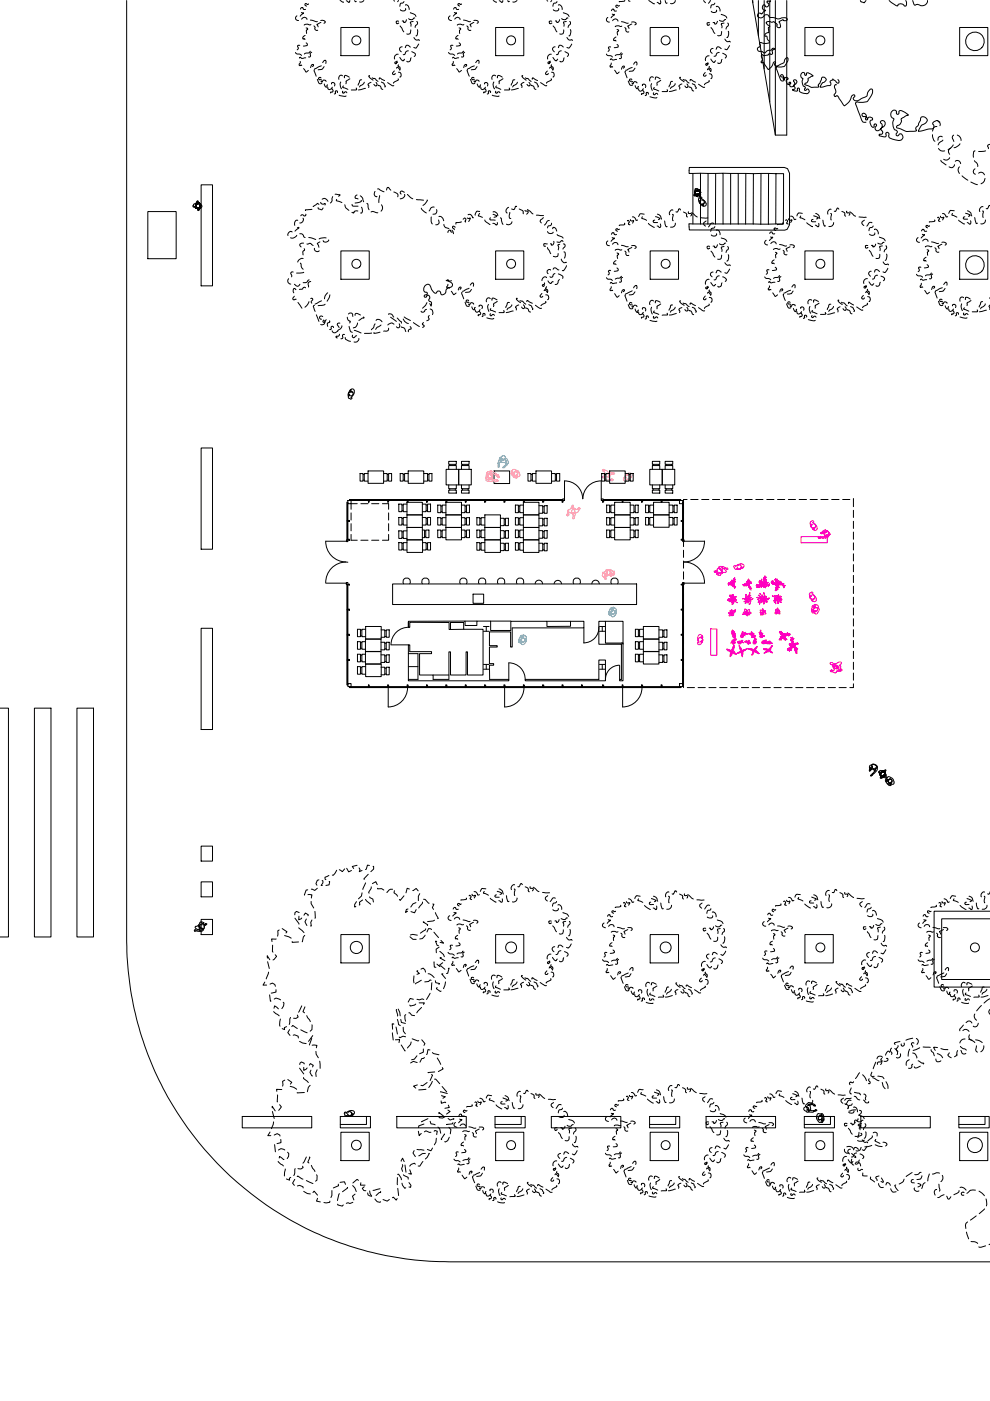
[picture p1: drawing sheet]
<svg xmlns="http://www.w3.org/2000/svg" width="210mm" height="297mm" viewBox="0 0 210 297" stroke-linecap="round" stroke-linejoin="round" font-family="sans-serif">
<!-- layer: Thick -->
<g fill="none" stroke="#000" stroke-width=".21">
<path d="M73.5 114.5h.3v.3h-.3zM73.8 106.1h.6v.7h-.6zM73.8 110.3h.3v.3h-.3zM73.8 114.3h.3v.2h-.3zM78.1 106.1h.2v.4h-.2zM82.2 106.1h.2v.4h-.2zM86.3 106.1h.2v.4h-.2zM90.4 106.1h.2v.4h-.2zM94.5 106.1h.3v.4h-.3zM98.7 106.1h.2v.4h-.2zM102.8 106.1h.2v.4h-.2zM106.9 106.1h.2v.4h-.2z"/>
<path d="M111 106.1h.2v.4h-.2zM115.1 106.1h.2v.4h-.2zM119.2 106.1h.2v.4h-.2zM119.3 105.8h.4v.3h-.4zM127.5 105.8h.4v.3h-.4zM127.8 106.1h.2v.4h-.2zM131.9 106.1h.2v.4h-.2zM136 106.1h.2v.4h-.2zM140.2 106.1h.2v.4h-.2zM144.1 106.1h.7v.7h-.7zM144.4 110.3h.3v.3h-.3zM144.4 114.3h.3v.2h-.3z"/>
<path d="M144.8 114.5h.2v.3h-.2zM73.4 123.5h.4v.4h-.4zM73.8 123.9h.3v.1h-.3zM73.8 129.1h.3v.3h-.3zM73.8 134.5h.3v.2h-.3zM73.8 139.8h.3v.2h-.3zM102.5 132.8h1.2M102.5 133.8h1.2M103.1 132.8v1M127.1 132.8h1.2M127.1 133.8h1.2M127.7 132.8v1"/>
<path d="M144.4 123.9h.3v.1h-.3zM144.4 129.1h.3v.3h-.3zM144.4 134.5h.3v.2h-.3zM144.4 139.8h.3v.2h-.3zM144.7 123.5h.3v.4h-.3zM73.8 144.9h.6v.7h-.6zM78.1 145.2h.2v.4h-.2zM82.2 145.2h.2v.4h-.2zM86.3 145.2h.2v.4h-.2zM90.4 145.2h.2v.4h-.2zM94.5 145.2h.3v.4h-.3zM98.7 145.2h.2v.4h-.2z"/>
<path d="M102.5 140.9h1.2M102.5 141.9h1.2M102.8 145.2h.2v.4h-.2zM103.1 140.9v1M106.9 145.2h.2v.4h-.2zM111 145.2h.2v.4h-.2zM115.1 145.2h.2v.4h-.2zM119.2 145.2h.2v.4h-.2zM123.3 145.2h.2v.4h-.2zM127.1 140.9h1.2M127.1 141.9h1.2M127.7 140.9v1"/>
<path d="M127.8 145.2h.2v.4h-.2zM131.9 145.2h.2v.4h-.2zM136 145.2h.2v.4h-.2zM140.2 145.2h.2v.4h-.2zM144.1 144.9h.7v.7h-.7z"/>
</g>
<!-- layer: Fine -->
<g fill="none" stroke="#000" stroke-width=".21">
<path d="M42.6 39.2h2.5v21.4h-2.5zM31.3 44.9h6.1v9.9h-6.1zM42.6 95h2.5v21.4h-2.5zM73.5 106.5h.3v3.9h-.3zM73.5 110.4h.3v4.1h-.3zM74.1 105.9h4.1v.2h-4.1zM78.2 105.9h4.1v.2h-4.1zM82.3 105.9h4.1v.2h-4.1zM86.4 105.9h4.1v.2h-4.1zM90.5 105.9h4.1v.2h-4.1zM94.6 105.9h4.1v.2h-4.1zM98.7 105.9h4.1v.2h-4.1z"/>
<path d="M102.8 105.9h4.2v.2h-4.2zM107 105.9h4.1v.2h-4.1zM111.1 105.9h4.1v.2h-4.1zM115.2 105.9h4.1v.2h-4.1zM127.9 105.9h4.1v.2h-4.1zM132 105.9h4.1v.2h-4.1zM136.1 105.9h4.1v.2h-4.1zM140.2 105.9h4.1v.2h-4.1zM144.7 106.5h.2v3.9h-.2zM144.7 110.4h.2v4.1h-.2zM42.6 133.2h2.5v21.5h-2.5zM73.5 123.9h.3v5.4h-.3z"/>
<path d="M73.5 129.3h.3v5.3h-.3zM73.5 134.6h.3v5.3h-.3zM73.5 139.9h.3v5.3h-.3zM83.2 123.8h51.8v4.4h-51.8zM86.6 138.6v5.4M86.8 133a3.7 3.7 0 0 0-3.9 3.7h3.7M98.3 133.4l-2.8 .1M98.6 131.7h2.5M100.3 126h2.2v1.9h-2.2zM104 131.7h4.3M116 131.7h5M123.8 133.1v3.2"/>
<path d="M127 132.9a3.2 3.2 0 0 1-3.2 3.4M128.4 131.7h3.7v4.6M144.7 123.9h.2v5.4h-.2zM144.7 129.3h.2v5.3h-.2zM144.7 134.6h.2v5.3h-.2zM144.7 139.9h.2v5.3h-.2zM0 150.1h1.8v48.6h-1.8M7.3 150.1h3.5v48.6h-3.5zM16.3 150.1h3.5v48.6h-3.5zM74.1 145.6h4.1v.2h-4.1zM78.2 145.6h4.1v.2h-4.1zM82.3 145.6h4.1v.2h-4.1z"/>
<path d="M86.4 145.6h4.1v.2h-4.1zM86.6 141.3h2M90.5 145.6h4.1v.2h-4.1zM91.8 143.1h3.4M94.6 145.6h4.1v.2h-4.1zM98.7 145.6h4.1v.2h-4.1zM102.8 145.6h4.2v.2h-4.2zM107 145.6h4.1v.2h-4.1zM107.9 140.5a3.5 3.5 0 0 1 3.4 3.7M107.9 140.6v3.4M111.1 145.6h4.1v.2h-4.1zM115.2 145.6h4.1v.2h-4.1z"/>
<path d="M119.3 145.6h4.1v.2h-4.1zM123.4 145.6h4.5v.2h-4.5zM127.9 145.6h4.1v.2h-4.1zM131.4 141a2.98 2.98 0 0 0-3 3.2M131.4 141.1v2.9M132 145.6h4.2v.2h-4.2zM136.2 145.6h4.1v.2h-4.1zM140.3 145.6h4.1v.2h-4.1zM42.6 179.4h2.5v3.2h-2.5zM42.6 194.9h2.5v3.2h-2.5zM42.6 187h2.5v3.1h-2.5zM51.4 236.7h14.7v2.4h-14.7z"/>
<path d="M72.2 236.7h6.3v2.4h-6.3zM77.7 236.7v1.7h-5.5M84.1 236.7h14.8v2.4h-14.8zM105 236.7h6.4v2.4h-6.4zM110.5 236.7v1.7h-5.5M116.9 236.7h14.7v2.4h-14.7zM137.7 236.7h6.4v2.4h-6.4zM143.3 236.7v1.7h-5.6M149.7 236.7h14.7v2.4h-14.7zM170.5 236.7h6.4v2.4h-6.4zM176.1 236.7v1.7h-5.6M182.5 236.7h14.7v2.4h-14.7z"/>
<path d="M203.3 236.7h6.4v2.4h-6.4zM208.8 236.7v1.7h-5.5"/>
</g>
<!-- layer: 1_PROJ_1 -->
<g fill="none" stroke="#000" stroke-width=".21">
<path d="M26.9 .1v197.9a68.6 68.6 0 0 0 71.6 69.5h111.4M72.3 5.8h6v6h-6zM105.1 5.8h6v6h-6zM137.9 5.8h6v6h-6zM159.5 .1l4.9 28.5h2.4v-28.5M159.6 .1v.5M160.8 .1v7.5M162 .1v14.5M163.2 .1v21.5M164.4 .1v28.5M170.7 5.8h6v6h-6zM203.5 5.8h5.9v6h-5.9z"/>
<path d="M146.9 36.8l1.6-.1v10.8M148.5 36.7l1.6 .1v10.7M150.1 36.8h1.6v10.7M151.7 36.8l1.6-.1v10.8M153.3 36.7l1.6 .1v10.7M154.9 36.8h1.6v10.7M156.5 36.8h1.6v10.7M158.1 36.8h1.6v10.7M159.7 36.8h1.6v10.7M161.3 36.8h1.7M164.5 36.8h1.6v10.7h-1.6v-10.7h-1.5l-.1 10.7M72.3 53.2h6v6h-6z"/>
<path d="M105.1 53.2h6v6h-6zM137.9 53.2h6v6h-6zM146.9 47.5v-10.7h-.8v-1.3h20.2l.7 .3 .4 .9v11l-.5 .9-.5 .2h-20.3v-1.4l2.4 .1M148.5 47.5h11.2M159.7 47.5h1.6M161.3 47.5h1.6M164.5 47.5h-1.6M170.7 53.2h6v6h-6zM203.5 53.2h5.9v6h-5.9zM72.3 198.1h6v6.1h-6zM105.1 198.1h6v6.1h-6zM137.9 198.1h6v6.1h-6z"/>
<path d="M170.7 198.1h6v6.1h-6zM209.9 193.2h-11.9v16.1h11.9M209.9 194.8h-10.2v12.9h10.2M72.3 240.1h6v6h-6zM105.1 240.1h6v6h-6zM137.9 240.1h6v6h-6zM170.7 240.1h6v6h-6zM203.5 240.1h5.9v6h-5.9z"/>
<circle cx="75.6" cy="8.6" r=".95"/>
<circle cx="108.4" cy="8.6" r=".95"/>
<circle cx="141.1" cy="8.6" r=".95"/>
<circle cx="173.9" cy="8.6" r=".95"/>
<circle cx="206.7" cy="8.8" r="1.97"/>
<circle cx="75.6" cy="55.9" r=".95"/>
<circle cx="108.4" cy="55.9" r=".95"/>
<circle cx="141.1" cy="55.9" r=".95"/>
<circle cx="173.9" cy="55.9" r=".95"/>
<circle cx="206.7" cy="56.2" r="1.97"/>
<circle cx="75.6" cy="200.9" r="1.29"/>
<circle cx="108.4" cy="200.9" r="1.16"/>
<circle cx="141.1" cy="200.9" r="1.16"/>
<circle cx="173.9" cy="200.9" r=".95"/>
<circle cx="206.7" cy="200.9" r=".95"/>
<circle cx="75.6" cy="242.8" r="1.04"/>
<circle cx="108.4" cy="242.8" r=".95"/>
<circle cx="141.1" cy="242.8" r=".95"/>
<circle cx="173.9" cy="242.8" r=".95"/>
<circle cx="206.7" cy="242.8" r="1.59"/>
</g>
<!-- layer: 4_TREES -->
<g fill="none" stroke="#000" stroke-width=".21">
<path d="M62.7 11.1l.2 .3 .6 .1 .4 .3M63 3.4a.52 .52 0 0 0-.3 .6 .52 .52 0 0 0 .6 .3M63.6 9.6a.32 .32 0 0 0-.5 .1 .32 .32 0 0 0 .2 .5l-.3 .4M63.6 13l.1 .3a.35 .35 0 0 0-.3 .3 .35 .35 0 0 0 .2 .3l.2-.1 .2 .1M63.7 1.9a.32 .32 0 0 1 .4-.3 .32 .32 0 0 1 .3 .4h.4M63.9 2.7l.5 .1-.8 .6M63.9 4a.6 .6 0 0 1 .6-.3 .6 .6 0 0 1 .6 .4M64.4 14.5l.5 .8 .5-.4M64.7 7.5l-.5 .4 .1 .4 .2-.1 .2 .2M64.8 12.3l-.8 .1a.26 .26 0 0 0-.2-.3 .26 .26 0 0 0-.3 .2M64.9 5.9l.2 .1a.28 .28 0 0 1 .1 .3 .28 .28 0 0 1-.2 .2v.6M64.9 9.1l.3 .2-.1 .3-.8 .2"/>
<path d="M65.4 .8l-.2 .2a.29 .29 0 0 0-.3-.3 .29 .29 0 0 0-.3 .4 .29 .29 0 0 0 .4 .2M65.8 4.3l1.5 .3M65.8 10.9l-.3 .3h-.6l-.4 .3M65.9 5.2l-.4 .1-.3-.2-.7 .2M66.1 11.1l-.3 .3a.41 .41 0 0 1 .1 .4 .41 .41 0 0 1-.4 .3h-.1M66.3 14.1a.25 .25 0 0 0 .2-.2 .25 .25 0 0 0-.2-.3 .25 .25 0 0 0-.3 .3l-.2 .4M66.6 5.5l.2 .2a.49 .49 0 0 0 0 .6 .49 .49 0 0 0 .6 .1M66.7 14.8l-.1 .2 .4 1.2M67.3 16.8l.4 .9 .3 .1 .3-.2M68 4.3h.4l.5 .2v.4h-.2M68 4.8l-.8 .4 .3 .5M68 16.5a.27 .27 0 0 0-.3 0 .27 .27 0 0 0-.1 .4 .27 .27 0 0 0 .4 0l.2 .1"/>
<path d="M68.1 17.2l.2 .2a.47 .47 0 0 1 .4-.4 .47 .47 0 0 1 .4 .3M68.1 14l-1.4 .5M68.4 13.3l.3-.4 .3-.1 .1 .3v.3M68.7 14.1l-.4 .6-.8 .1M68.8 17.8l.1 .5a.23 .23 0 0 0 .4 .2 .23 .23 0 0 0 0-.4l.1-.1M70.3 17.8a.4 .4 0 0 1 .6-.2 .4 .4 0 0 1 0 .6M70.4 18.7v.1a.37 .37 0 0 1 .2 .4 .37 .37 0 0 1-.3 .3l-.2 .1v.1M70.5 18.5l-.1 .2a.47 .47 0 0 1-.5 .3 .47 .47 0 0 1-.4-.3v-.2M71.5 19.6a.27 .27 0 0 0-.1-.3 .27 .27 0 0 0-.4 .1 .27 .27 0 0 0 .1 .4l-.2 .1M72.1 .1l.7 .4M72.2 17.4a1.36 1.36 0 0 0 .2 1.4M72.6 16.1l-.2-.2-.4 .2-.2 .4 .1 .3"/>
<path d="M72.7 19.3a.25 .25 0 0 0 .1 .5 .25 .25 0 0 0 .3-.3h.3l.1 .2M72.8 18.2l-.1 .4 1.1 .4M74.1 16.4l-.9-.4-.2 .5M74.2 .1l-.1 .1a.25 .25 0 0 1-.2 .3 .25 .25 0 0 1-.3-.3h-.2M74.2 16.7l-.8 .5-.1 .6M75.2 .1l.1 .2h.2M75.5 18.7l.1 .3-.1 .1h-1M76.7 16.9l-.4 .1-.4 1.1M77.1 .1l-.3 .3h-.5M77.2 17.4l-.1 .4-.9 .6M77.5 18.7l-1.5 .4M78.4 16.1l-.2 .1a1.18 1.18 0 0 0 .9 .8"/>
<path d="M78.7 17.5l-.7 .4 .2 .2v.5M78.9 16.5l.6 .2 .7 .6M79.7 17.5l.1 .1a.35 .35 0 0 1 0 .6 .35 .35 0 0 1-.5-.3M80.2 18v.1a.72 .72 0 0 1 .7 .7l.3 .2M80.4 16.8v-.1a.17 .17 0 0 1 .2-.2 .17 .17 0 0 1 .1 .1l.8 .5M80.9 17.4l.5 .3 .3 .6-.1 .1M82.2 17.5l1 .7 .3-.1M83.5 .1l.2 .1M83.6 15.1l-.4 .3a.29 .29 0 0 0 .2 .4 .29 .29 0 0 0 .4-.2M84.2 12.9l-.1 .2a.26 .26 0 0 0-.4 .1 .26 .26 0 0 0 .2 .3l.4-.3M84.4 11.5h-.2a.76 .76 0 0 0-.5 1M84.4 16.7v.3l-.7 .3-.3 .3"/>
<path d="M84.5 15.3a.56 .56 0 0 1 .5 .3 .56 .56 0 0 1-.1 .7h-.1M84.5 13.7a.3 .3 0 0 0-.1 .4 .3 .3 0 0 0 .4 .2l.1 .4-.2 .1a.43 .43 0 0 0-.6-.4v.1M84.5 4.5a.29 .29 0 0 0-.4 0 .29 .29 0 0 0 0 .5 .29 .29 0 0 0 .5-.1M84.5 .1l-.2 .3M84.8 12.2l.6 .7 .4-.3M84.9 5.5l.7 1.3M85.3 9.9a.55 .55 0 0 0-.6 .5 .55 .55 0 0 0 .4 .6M85.7 .3l-.3 .4-.5 .1-.1 .5M86 1.1l.1-.1a.86 .86 0 0 1 .7 1M86 1.8v.3l-.3 .2h-.4l-.4-.2M86.2 4.2l-.4 .6-.2-.1-.1-.3-.2 .1M86.6 10.8h-.1a.91 .91 0 0 0-.7 .7l-.3 .1"/>
<path d="M87 10a.54 .54 0 0 0-.5-.4 .54 .54 0 0 0-.5 .3l-.1 .2M87 2.7l.1 .1a1.15 1.15 0 0 1 1.1 .7M87.1 6.3a.64 .64 0 0 1-.4 .9h-.5M87.2 12.3h-.1a.6 .6 0 0 1-.2 .6 .6 .6 0 0 1-.7 .1M87.3 11l.8 .4v.3l-.3 .3M87.6 4.6l-.6 .1 .1 .9M87.8 7.9a.86 .86 0 0 0 1.1 .6v.1M87.9 3.8h-.1a.72 .72 0 0 1-1.2 .2M88.4 4.6a.58 .58 0 0 1-.3 .9l-.1 .3M88.5 6.3v.1a.94 .94 0 0 1-.2 1.2h-.1M88.8 9.3l-.6 .9-.5-.1M95.1 11.1l.4 .4h.4l.5 .3"/>
<path d="M95.4 3.4a.51 .51 0 0 0-.3 .6 .51 .51 0 0 0 .6 .3M96 9.6a.32 .32 0 0 0-.4 .1 .32 .32 0 0 0 .1 .5l-.3 .4M96.1 13l-.1 .5a.23 .23 0 0 0-.1 .4 .23 .23 0 0 0 .4-.1l.1 .1M96.2 1.9a.3 .3 0 0 1 .3-.3 .3 .3 0 0 1 .3 .3l.5 .1M96.3 2.7h.5v.1l-.7 .6M96.4 4a.6 .6 0 0 1 .6-.3 .6 .6 0 0 1 .6 .4M96.8 14.5l.5 .8 .5-.4M97.1 7.5l-.4 .3a.28 .28 0 0 0-.1 .4 .28 .28 0 0 0 .4 0l.1 .2M97.3 12.3h-.3a.44 .44 0 0 1-.7 0l-.2-.2-.2 .2M97.3 5.9a.28 .28 0 0 1 .4 .2 .28 .28 0 0 1-.3 .4l.1 .6M97.3 9.1l.3 .2v.4l-.9 .1M97.8 .8l-.2 .2a.29 .29 0 0 0-.3-.3 .29 .29 0 0 0-.2 .4 .29 .29 0 0 0 .3 .2"/>
<path d="M98.3 4.3l1.5 .3M98.3 10.9l-.3 .3-.8 .1-.2 .2M98.4 5.2l-.4 .1-.4-.2-.6 .2M98.5 11.1a.72 .72 0 0 0-.2 .9l-.5 .1M98.7 14.1a.24 .24 0 0 0 .3-.2 .24 .24 0 0 0-.2-.3 .24 .24 0 0 0-.3 .2l-.2 .5M99 5.5l.2 .2a.47 .47 0 0 0 .1 .6 .47 .47 0 0 0 .5 .1M99.2 14.8l-.2 .2 .5 1.2M99.8 16.8l.3 .9 .3 .1 .3-.2M100.5 4.3l.8 .1 .1 .4-.3 .1M100.5 4.8l-.8 .4 .2 .5M100.5 16.5a.28 .28 0 0 0-.4 0 .28 .28 0 0 0 0 .4 .28 .28 0 0 0 .4 0l.1 .1M100.5 17.2a.18 .18 0 0 0 .2 .2 .18 .18 0 0 0 .2-.3l.2-.1 .5 .3"/>
<path d="M100.6 14l-1.4 .5M100.9 13.3l.5-.5 .2 .1-.1 .5M101.1 14.1l-.3 .6-.9 .1M101.2 17.8l.3 .6a.21 .21 0 0 0 .3 0 .21 .21 0 0 0 0-.3l.1-.1M102.8 17.8a.39 .39 0 0 1 .6-.2 .39 .39 0 0 1-.1 .6M102.8 18.7v.1a.37 .37 0 0 1 .3 .4 .37 .37 0 0 1-.4 .3h-.2l.1 .2M102.9 18.5l-.1 .2a.46 .46 0 0 1-.4 .3 .46 .46 0 0 1-.4-.3v-.2M104 19.6a.28 .28 0 0 0-.1-.3 .28 .28 0 0 0-.4 .1 .28 .28 0 0 0 .1 .4l-.3 .1M104.6 .1l.7 .4M104.7 17.4a1.33 1.33 0 0 0 .2 1.4M105.1 16.1a.55 .55 0 0 0-.7 0 .55 .55 0 0 0-.1 .7M105.1 19.3a.27 .27 0 0 0 .2 .5 .27 .27 0 0 0 .3-.3h.2l.2 .2"/>
<path d="M105.3 18.2l-.1 .4 1 .4M106.5 16.4l-.7-.4a.34 .34 0 0 0-.3 .5h-.1M106.6 .1a.28 .28 0 0 1-.2 .4 .28 .28 0 0 1-.3-.3h-.3M106.7 16.7l-.4 .2a.62 .62 0 0 0-.5 .9M107.7 .1l.1 .3 .2-.1M108 18.7l.1 .2-.1 .2h-1.1M109.1 16.9l-.3 .1-.4 1.1M109.6 .1l-.3 .3h-.6M109.7 17.4l-.2 .4-.6 .3-.2 .3M109.9 18.7l-1.5 .4M110.8 16.1h-.1a.64 .64 0 0 0 .6 .7l.3 .2M111.1 17.5l-.6 .4 .2 .3-.1 .4"/>
<path d="M111.4 16.5l.5 .2 .7 .6M112.2 17.5a.37 .37 0 0 1 .1 .7 .37 .37 0 0 1-.6-.3M112.6 18l.1 .1a.7 .7 0 0 1 .6 .7l.3 .2M112.9 16.8l.1-.3 1 .6M113.3 17.4a1.11 1.11 0 0 1 .8 .8l-.1 .2M114.6 17.5l1.1 .7 .2-.1M116 .1l.1 .1M116 15.1l-.3 .3a.29 .29 0 0 0 .2 .4 .29 .29 0 0 0 .4-.2M116.5 14.5l.2-.2 .5 .5M116.6 12.9v.2a.22 .22 0 0 0-.4 0 .22 .22 0 0 0 0 .3 .22 .22 0 0 0 .4 0l.1-.2M116.9 16.7l-.1 .3-.7 .3-.2 .3M116.9 11.5h-.2a.76 .76 0 0 0-.6 1"/>
<path d="M116.9 13.7a.28 .28 0 0 0 0 .4 .28 .28 0 0 0 .3 .1l.1 .4-.1 .2M116.9 15.3a.55 .55 0 0 1 .6 .4 .55 .55 0 0 1-.3 .6M117 4.5a.31 .31 0 0 0-.5 0 .31 .31 0 0 0 .1 .5 .31 .31 0 0 0 .4-.1M117 .1l-.2 .3M117.2 12.2l.6 .7 .5-.3M117.3 5.5l.8 1.3M117.7 9.9a.54 .54 0 0 0-.6 .5 .54 .54 0 0 0 .4 .6M118.1 .3l-.2 .3-.6 .2-.1 .5M118.4 1.1l.3-.1a.9 .9 0 0 1 .5 1M118.5 1.8l-.1 .3-.2 .2h-.5l-.4-.2M118.6 4.2l-.1 .4a.27 .27 0 0 1-.4 .2 .27 .27 0 0 1-.1-.4l-.3 .1M119 10.8l-.5 .2-.2 .5-.3 .1"/>
<path d="M119.4 10l-.1-.2a.48 .48 0 0 0-.6-.2 .48 .48 0 0 0-.3 .5M119.4 2.7l.2 .1a1.15 1.15 0 0 1 1.1 .7M119.5 6.3a.62 .62 0 0 1-.1 .8 .62 .62 0 0 1-.7 .1M119.6 12.3a.67 .67 0 0 1-.9 .7M119.8 11l.7 .4v.3l-.2 .3M120.1 4.6l-.6 .1 .1 .9M120.2 7.9a.88 .88 0 0 0 1.1 .6l.1 .1M120.4 3.8h-.1a.78 .78 0 0 1-1.2 .2M120.8 4.6a.54 .54 0 0 1 .2 .5 .54 .54 0 0 1-.5 .4v.3M120.9 6.3a.87 .87 0 0 1 0 1.1l-.3 .2M121.2 9.3l-.5 .9-.5-.1M128.6 11.5l.1 .2 .7 .1 .5 .3"/>
<path d="M128.9 3.7a.52 .52 0 0 0-.3 .7 .52 .52 0 0 0 .6 .3M129.5 10a.3 .3 0 0 0-.5 0 .3 .3 0 0 0 .2 .5l-.3 .4M129.6 13.4v.1a.51 .51 0 0 0-.2 .8l.5-.1M129.6 2.3l.1-.2a.3 .3 0 0 1 .4-.1 .3 .3 0 0 1 .2 .3h.4M129.8 3l.5 .1-.7 .7M129.9 4.4a.6 .6 0 0 1 .6-.4 .6 .6 0 0 1 .5 .5M130.3 14.9l.5 .7 .5-.3M130.6 7.9l-.4 .2a.26 .26 0 0 0-.1 .4 .26 .26 0 0 0 .4 0l.1 .2M130.7 12.6h-.3a.44 .44 0 0 1-.6 0l-.2-.1-.2 .1M130.8 6.3a.26 .26 0 0 1 .4 .2 .26 .26 0 0 1-.3 .3l.1 .6M130.8 9.4l.3 .2-.1 .4-.8 .1M131.3 1.2l-.1 .1a.3 .3 0 0 0-.4-.2 .3 .3 0 0 0-.2 .3l.3 .2"/>
<path d="M131.8 4.6l1.4 .3M131.8 11.2a.88 .88 0 0 1-1.1 .4l-.3 .2M131.8 5.5l-.3 .1-.4-.2-.7 .3M132 11.4l-.3 .4a.34 .34 0 0 1 .1 .4 .34 .34 0 0 1-.5 .2M132.2 14.5a.24 .24 0 0 0 .2-.3 .24 .24 0 0 0-.2-.2 .24 .24 0 0 0-.3 .2l-.1 .5M132.5 .1l-1.2 .3M132.5 5.8l.2 .3a.47 .47 0 0 0 .1 .5 .47 .47 0 0 0 .5 .2M132.6 15.1l-.1 .3 .4 1.1M133.2 17.2l.3 .8 .2 .1 .5-.1M133.2 .1l.4 .2M133.9 4.7l.4-.1 .5 .3v.3l-.2 .1M134 5.1l-.9 .4 .3 .5"/>
<path d="M134 16.9a.27 .27 0 0 0-.4-.1 .27 .27 0 0 0-.1 .4 .27 .27 0 0 0 .4 0l.2 .1M134 17.6l.2 .1a.44 .44 0 0 1 .4-.4 .44 .44 0 0 1 .5 .3M134 14.3l-1.4 .6M134.3 13.6l.3-.4 .3-.1 .2 .3-.1 .4M134.6 14.5l-.4 .6h-.8M134.7 18.1l.2 .6a.22 .22 0 0 0 .3 .1 .22 .22 0 0 0 .1-.4l.1-.1M136.2 18.1a.34 .34 0 0 1 .4-.3 .34 .34 0 0 1 .3 .4l-.1 .4M136.3 19v.2a.36 .36 0 0 1 .3 .4 .36 .36 0 0 1-.5 .2l-.1 .3M136.4 18.8l-.1 .2a.43 .43 0 0 1-.5 .4 .43 .43 0 0 1-.4-.5M137.5 20a.27 .27 0 0 0-.1-.4 .27 .27 0 0 0-.4 .1 .27 .27 0 0 0 0 .4l-.2 .2M137.6 .1l1.1 .7M138.1 17.7a1.38 1.38 0 0 0 .1 1.4l.1 .1"/>
<path d="M138.5 16.4a.53 .53 0 0 0-.7 .1 .53 .53 0 0 0 0 .7M138.6 19.7a.26 .26 0 0 0 .1 .4 .26 .26 0 0 0 .3-.3h.3l.2 .2M138.7 18.6l-.1 .3 1.1 .4M140 16.7l-.9-.4-.2 .5M140 .1l.1 .6a.33 .33 0 0 1-.4 .1 .33 .33 0 0 1-.2-.3h-.2M140.1 17l-.2 .2a.7 .7 0 0 0-.6 .9M141 .1l.2 .5 .1 .1 .1-.1M141.4 19l.1 .3-.1 .1h-1M142.6 17.3l-.4 .1-.4 1M143.1 17.7v.3l-1 .8M143.2 .1a.79 .79 0 0 1-1 .6M143.4 19.1l-1.5 .3"/>
<path d="M144.3 16.4l-.2 .1a1.12 1.12 0 0 0 .9 .8M144.6 17.8l-.7 .4 .3 .4-.1 .3M144.8 16.8l.6 .2 .7 .6M145.6 17.8a.37 .37 0 0 1 .3 .5 .37 .37 0 0 1-.4 .2l-.3-.3M146.1 18.4a1.23 1.23 0 0 1 .8 .8l.2 .1M146.3 17.1l.1-.3 1.1 .6M146.8 17.7l.5 .3 .3 .6-.1 .2M148.1 17.9l1 .6h.3M149.2 .1l.4 .5M149.5 15.4l-.3 .4a.27 .27 0 0 0 .2 .4 .27 .27 0 0 0 .3-.3M150.1 13.3l-.1 .1a.24 .24 0 0 0-.3 .1 .24 .24 0 0 0 .2 .3l.3-.3M150.3 11.8a.74 .74 0 0 0-.7 1.1"/>
<path d="M150.3 17v.3l-.7 .4-.2 .3M150.4 15.6a.55 .55 0 0 1 .6 .4 .55 .55 0 0 1-.3 .7M150.4 14.1a.33 .33 0 0 0 .3 .5v.6l-.5-.7-.2 .3M150.5 4.9a.31 .31 0 0 0-.4-.2 .31 .31 0 0 0-.2 .4 .31 .31 0 0 0 .4 .2l.2-.1M150.6 .1l-.4 .6M150.7 12.5l.4 .5a.37 .37 0 0 0 .3 .2 .37 .37 0 0 0 .3-.3M150.8 5.8l.8 1.3M151.2 10.3a.55 .55 0 0 0-.6 .4 .55 .55 0 0 0 .4 .6M151.6 .7l-.2 .3-.6 .1-.1 .6M151.9 1.4l.1-.1a.85 .85 0 0 1 .7 1.1M151.9 2.1v.3l-.4 .3-.7-.3M152.1 4.5l-.4 .6h-.2l-.1-.3h-.2"/>
<path d="M152.5 11.1a.79 .79 0 0 0-.8 .8h-.3M152.9 10.3l-.1-.1a.5 .5 0 0 0-.6-.3 .5 .5 0 0 0-.4 .5M152.9 3l.2 .1a1.15 1.15 0 0 1 1 .7M153 6.7v.1a.58 .58 0 0 1-.2 .7 .58 .58 0 0 1-.6 0M153.1 12.6a.89 .89 0 0 1-.8 .8l-.1-.1M153.2 11.3l.8 .5v.3l-.2 .2M153.5 4.9l-.6 .2 .1 .8M153.7 8.3a.88 .88 0 0 0 1.1 .5v.1M153.9 4.2h-.3l-.3 .3-.8-.2M154.3 4.9a.58 .58 0 0 1-.3 .9l-.1 .4M154.4 6.6v.1a1.17 1.17 0 0 1-.2 1.2h-.1M154.7 9.7l-.6 .8-.4-.1"/>
<path d="M163.4 .1a.26 .26 0 0 1-.2 .3 .26 .26 0 0 1-.3-.2 .28 .28 0 0 0-.3 .3 .28 .28 0 0 0 .4 .2 .46 .46 0 0 1-.3 .7 .46 .46 0 0 1-.6-.4 .56 .56 0 0 0-.5 .7 .56 .56 0 0 0 .7 .4l-.9 .8a.49 .49 0 0 0-.8 .2 .49 .49 0 0 0 .5 .7 1.23 1.23 0 0 0 1.1-.6 .75 .75 0 0 1 1 .5l.9 .1 .8 .2 1.5-.2a.37 .37 0 0 1 .5 .3 .37 .37 0 0 1-.5 .3l-.4-.2-.8 .4 .3 1a.42 .42 0 0 1-.6 .2 .42 .42 0 0 1-.1-.6l-.7-.6-.5 .1-.8-.1-.3 .1-.1 .2 .8 .6-.3 .4 .1 1a.57 .57 0 0 0-.6 .2 .57 .57 0 0 0-.1 .6h.3l.1 .6 .4 .5-.1 .3a2 2 0 0 1-1.6-.1 .33 .33 0 0 0-.4 .2 .33 .33 0 0 0 .2 .4l-.1 .3a.52 .52 0 0 0-.5 .6 .52 .52 0 0 0 .7 .4h.3a.55 .55 0 0 0 .5 .3 .55 .55 0 0 0 .5-.4l.9-.2a.39 .39 0 0 1 .3-.3 .39 .39 0 0 1 .4 .1 .53 .53 0 0 0-.4 .3 .53 .53 0 0 0 0 .6 .38 .38 0 0 1-.3 .2 .38 .38 0 0 1-.4-.1l-.2 .3-1 .1a.3 .3 0 0 0-.4-.2 .3 .3 0 0 0 0 .5l.1 .6a.37 .37 0 0 0-.1 .6l.4-.1 1.1 1.5 .6-.6 .5-.9a.22 .22 0 0 1 .3 0 .22 .22 0 0 1-.2 .3l.1 .3 .4 .2 1.1-.5a.75 .75 0 0 0 .6-.9l.5-.4a.51 .51 0 0 1 .1 .8l-.7 1.1-1.7 .2 .9 2.7a.45 .45 0 0 0 .7 .1 .45 .45 0 0 0 .1-.6 .45 .45 0 0 0-.6-.2 .26 .26 0 0 1-.2-.4 .26 .26 0 0 1 .5 0l.1 .6a.2 .2 0 0 0-.1 .2 .2 .2 0 0 0 .3 .1 .2 .2 0 0 0 .1-.2l.2-.2 .3 .1a.24 .24 0 0 1 .2 .2 .24 .24 0 0 1-.3 .2l-.1 .3 .3 .7a.2 .2 0 0 0 .3 0 .2 .2 0 0 0 0-.3 .22 .22 0 0 1 .3-.1 .22 .22 0 0 1-.1 .4 .44 .44 0 0 0 .3 .5 .44 .44 0 0 0 .5-.3l.2-.6a.31 .31 0 0 1-.2-.5 .31 .31 0 0 1 .5 0 .71 .71 0 0 1-.5 1.1v.1a.37 .37 0 0 1 .3 .4 .37 .37 0 0 1-.4 .4l-.2 .1 .5 .2h.5l.1-.2a.29 .29 0 0 1 0-.4 .29 .29 0 0 1 .4 .1 .29 .29 0 0 1 0 .4l.1 .3a1.51 1.51 0 0 0 1.7 .3 .43 .43 0 0 0 .3-.6 .43 .43 0 0 0-.6-.2 .25 .25 0 0 1-.5 0 .25 .25 0 0 1 .2-.3v-.3l-.4-.3a1.39 1.39 0 0 1-.1-1.4v-.1a.67 .67 0 0 1-.4-.6 .67 .67 0 0 1 .4-.6l.4 .1a.25 .25 0 0 0 0 .4 .25 .25 0 0 0 .4-.1l.1-.4h.3l1 .6-1.1 .6 .1 .4-.3 .5a.35 .35 0 0 0-.3 .1 .35 .35 0 0 0-.1 .4l1.3 .5h1.5l.1-.1a.46 .46 0 0 1 .2-.8l.3-.7a.54 .54 0 0 1 .5-.5 .54 .54 0 0 1 .6 .4 .54 .54 0 0 1-.4 .6l-.5 .2-.4 .9 1.4-.3a.62 .62 0 0 0 .9-.3l-.2-.6 .2-.3 .6-.1 .5 .4a.35 .35 0 0 0 .5 .3 .35 .35 0 0 0 0-.6l-.2-.1M176.6 16.9h.1M177.3 18a.43 .43 0 0 0-.4 .2 .43 .43 0 0 0 .1 .5l.1 .1a1.06 1.06 0 0 1-.3 1.4 .34 .34 0 0 0 .3 .3 .34 .34 0 0 0 .4-.2 .47 .47 0 0 1 .4 .6l1.1 1.5a2.74 2.74 0 0 0 1.6-2.1 .33 .33 0 0 1 .4-.2 .33 .33 0 0 1 .2 .4 .5 .5 0 0 0-.2 .7 .5 .5 0 0 0 .7 .2l1.6-.8a1.04 1.04 0 0 0 .7-1.1 .77 .77 0 0 1 .8-.6h.1a1.41 1.41 0 0 1-.4 1.7l-.5 .8a3.4 3.4 0 0 1-2.2 .2l-.3 .1-.1 .3 1.3 3.6a.67 .67 0 0 0 .9 .3M182.4 .1l.2 .3 .5 .2 .5-.5M188.5 .1l.1 .1a2.7 2.7 0 0 0 1.7 1.1v-.1a.84 .84 0 0 1 1.5 .1h.2a.69 .69 0 0 0 .1-1.1l-.1-.1M193.5 .1l.4 .9a1.95 1.95 0 0 1 1.5 .2 1.09 1.09 0 0 0 1.3-1.1M71.9 20.2l1.1 .2 .4-.1M104.4 20.2l1 .2 .4-.1M137.8 20.5l1.1 .3 .4-.1M184 25.3l-.3-.5-.4-.1a.38 .38 0 0 1-.5-.1 .38 .38 0 0 1 .1-.5 .38 .38 0 0 1 .5 .1 .78 .78 0 0 1 .1 1 .26 .26 0 0 0 .3 .2 .26 .26 0 0 0 .2-.3 .52 .52 0 0 1 .6-.3 .52 .52 0 0 1 .4 .6l-.3 .1a1.02 1.02 0 0 0 .5 1.5l.1-.2a.32 .32 0 0 1 .1-.5 .32 .32 0 0 1 .5 .2 .32 .32 0 0 1-.3 .4 .59 .59 0 0 0 .3 .8 .59 .59 0 0 0 .8-.3 .94 .94 0 0 0 0-1.5 .58 .58 0 0 1 .8-.2 .58 .58 0 0 1 .1 .9l-.3 .3a.52 .52 0 0 0-.5 .4 .52 .52 0 0 0 .3 .6 .48 .48 0 0 1-.1 .5 .48 .48 0 0 1-.5 .1v.3l1 .2a.42 .42 0 0 0 .4-.2 .42 .42 0 0 0-.1-.5 .4 .4 0 0 1 .6-.1 .4 .4 0 0 1 0 .6l.1 .4a3.9 3.9 0 0 0 2.5 .5 .65 .65 0 0 0 .4-.8 .65 .65 0 0 0-.7-.5 .36 .36 0 0 1-.3 .4 .36 .36 0 0 1-.4-.3 .36 .36 0 0 1 .2-.4v-.3l-.4-.3a1.65 1.65 0 0 1-.5-1.4l.2-.8v-.2a.92 .92 0 0 1-.6-1 .92 .92 0 0 1 .9-.7l.2 .2a.45 .45 0 0 0 .3 .6l.3-.1a.52 .52 0 0 1 .4-.7l1.6 .9-1.5 1a1.01 1.01 0 0 1-.6 1.3 .33 .33 0 0 0-.4 .3 .33 .33 0 0 0 .5 .3l1.6 .7 2-.1 .1-.1a.63 .63 0 0 1 .3-1l.5-1.1a.74 .74 0 0 1 .6-.8 .74 .74 0 0 1 .9 .4 .74 .74 0 0 1-.4 .9l-.8 .5-.7 1.2 2.8-.5a.55 .55 0 0 0 .5-.4 .55 .55 0 0 0-.2-.5v-.2a.87 .87 0 0 1 .8-.6l.7 .3M197.7 28.6a1.38 1.38 0 0 0 .5 1.4M198.6 26.8l-.6 .2-.3 .8"/>
<path d="M198.8 25.6a.84 .84 0 0 1 .5 1.1M199 31.5a1.05 1.05 0 0 0 1.3 .5M199.5 34l.2 .3 .9 .7M199.8 29a.61 .61 0 0 0-.7 0 .61 .61 0 0 0-.2 .7M199.9 29.7l-.8 .6-.2 .4M201.4 33.4a.81 .81 0 0 1-1.3 .4M201.6 31.4a.75 .75 0 0 0-.2 1.3M202.1 30.7l-.4 .6-.7 .4M202.2 28.6l-.1 .1a.77 .77 0 0 0 .1 1.2v.1M202.4 34.9a.67 .67 0 0 1-.5 .6 .67 .67 0 0 1-.7-.1M202.5 34.2a.7 .7 0 0 1 1.2 .5M203 28.6a1.16 1.16 0 0 1 .8 1.2"/>
<path d="M203.4 35.4a.97 .97 0 0 0 0 1.4M203.6 30.5l-.5 .4-.8 .4M204 37.3l1.2 .9M205.8 38.6l1.4 .5M206.6 34.1a1.18 1.18 0 0 1 .7 1.2M206.7 32l-.3 .2v1.1M206.7 35.8l-.1 .1a.62 .62 0 0 0 .2 1M207.5 36.7a.75 .75 0 0 1 1.2 .4M208.8 37.8a1.31 1.31 0 0 1-.8 1.2M209 32l-1.5 .1M209.9 30.6l-.5 .3 .2 .6M61.2 59.1a.66 .66 0 0 0-.1 .7 .66 .66 0 0 0 .6 .4"/>
<path d="M61.9 49.2v-.1a.62 .62 0 0 0-.7 .2 .62 .62 0 0 0-.1 .6M62.2 57.7a.36 .36 0 0 0-.5 .1 .36 .36 0 0 0 .1 .5v.4M62.9 49.9a1.08 1.08 0 0 1-1.3 .5M63 48.3l.4-.1-.9 .8M63.1 46.7h-.1a.68 .68 0 0 0-.5 1.1M63.6 49.6a1.01 1.01 0 0 1 .9 .7l.2 .1M63.7 55.8l.2 .9 .4 .4M64.2 46.3l.2 .2a.78 .78 0 0 1-.8 .8M64.3 54.8l-.6 .1-.4 .3-.2 .4M64.4 51.5a.53 .53 0 0 0-.8 .5l.3 .4M64.4 57.7l-1.5 .2M64.5 52.7l.1 .3-.4 .4 .1 .6"/>
<path d="M64.8 45.4a.3 .3 0 0 1-.2 .4 .3 .3 0 0 1-.4-.3l-.4 .2M65.1 51.7v.1a.67 .67 0 0 1 1 .1l.3 .2M65.5 50.4l1.4 .4M65.5 59.3l-.1 .1a.97 .97 0 0 1-1.1 .5M65.9 59.7a.69 .69 0 0 0-.5 1.1v.1M66.1 44.4l-1.3 .1v.1M66.7 52.6a.57 .57 0 0 0 .3 .7 .57 .57 0 0 0 .7-.1M67.5 44v.3l.6 .2h.2l.2-.4M67.6 43.3l-.3-.2-.9 .7M67.8 51.3l-.5 .3 .3 .8M68 42.9a.59 .59 0 0 0 .9 .3v.3M68.3 42.2a.79 .79 0 0 1 1.2 .5"/>
<path d="M69.1 50.4l-1.1 .1-.3 .2M69.7 50.9a.65 .65 0 0 1-.5 .4 .65 .65 0 0 1-.7-.3M70.5 41.7l-.1 .8-.4 .5M71 41.2l1.1 .1-.3 .3M71.4 42.3l-.1 .2 .1 .1 1.1 .4M73.1 43.4v.1a1.35 1.35 0 0 0 .9 1.1M74.6 43.3l.3 .4h1M75.7 41.3a.37 .37 0 0 0-.4 .3 .37 .37 0 0 0 .2 .5l.4 .1M75.9 44.7h-.6l-.3 .5-.4-.2M76.4 41.5a1.33 1.33 0 0 1 .7 1.2v.1M76.6 42.5l-.2 .3-1.1 .2M76.6 43.9a.81 .81 0 0 1 0 1.3h-.1"/>
<path d="M77.8 43.1l.2 .2 .2 1.2M78.7 44.9a1.28 1.28 0 0 1 1.2 .2h.2M79.5 40.6a.62 .62 0 0 0-.2 .7 .62 .62 0 0 0 .6 .4M80.1 40.1l.1-.1 1.2 .7M80.5 41.5l-.2 1.5M80.9 43.4a.93 .93 0 0 1-.1 1.4M81.9 40.3l.2-.4 .3-.2 .5 .6M83.5 40.7a.82 .82 0 0 1 .9 .8l-.1 .2M85.7 40.8l-.4-.3a.32 .32 0 0 0-.4 .2 .32 .32 0 0 0 .2 .4M85.8 41.2v.1a.73 .73 0 0 1-.9 .8M86.4 41.2l1.1 .9M88.3 42.3l1.5 .1"/>
<path d="M89.3 44.1l.2 .4 .9 .7M90.6 42.4l-.2 .5-.7 .6M91.5 46l-.1 .1a1.58 1.58 0 0 0 .3 1.4M92 43.9a.84 .84 0 0 0-.9 .7l-.1 .1M92.6 44.4a.65 .65 0 0 1-.1 .8 .65 .65 0 0 1-.7 .2M93 46.6v.8l-.6 .3M93.1 45.9a.62 .62 0 0 1 .9 .5l.1 .4M94.1 47.6a.95 .95 0 0 0 1.1 .9M94.6 59.4l1 .4a.62 .62 0 0 1 .3 .8 .62 .62 0 0 1-.8 .4 .99 .99 0 0 0-.6 1l-.1 .2a.54 .54 0 0 1-1 .1 .49 .49 0 0 0-.4-.6 .49 .49 0 0 0-.5 .4l-.3 .1-.2-.2-.6-.9a.77 .77 0 0 0-.7-.8 .77 .77 0 0 0-.8 .7 .59 .59 0 0 0-.1 .7 .59 .59 0 0 0 .6 .3 .34 .34 0 0 1 .1 .4 .34 .34 0 0 1-.4 .2 .29 .29 0 0 0 .1 .5 .29 .29 0 0 0 .3-.4l.4-.1 .3 .5a.47 .47 0 0 0-.3 .6 .47 .47 0 0 0 .5 .3l.1 .6-.1 .2M95.7 59.5h-.5a.21 .21 0 0 0-.2-.2 .21 .21 0 0 0-.2 .2M95.8 48.8l.4 .8M95.9 49.2l-.3-.1a.33 .33 0 0 0-.3-.3 .33 .33 0 0 0-.3 .4v.1"/>
<path d="M96.5 48.2a.3 .3 0 0 0-.3-.3 .3 .3 0 0 0-.3 .4l.4 .2v.2M97.8 47l-1.1 .2v.3M98.2 46.5l.2-.2a.34 .34 0 0 1 .4 .2 .34 .34 0 0 1-.2 .4l.1 .2M99.1 46.2l.2 .1h.4l-.3 .7M99.2 45.5a.85 .85 0 0 1 1.1 .7h.1M101.7 45.2l-.3 .5 .9 .4M101.7 44.9l-.6-.1-.3 .8M102.8 46.6a1.6 1.6 0 0 0 1.1 1M104 46.2l-.1 .1 .1 .3 1 .1M104.5 44.9a.83 .83 0 0 1 1.1 .8M104.5 45.5l.8 .2-.2 .3-.4 .1M105.4 47.2v.4a.33 .33 0 0 1-.3 .1 .33 .33 0 0 1-.3-.3h-.3"/>
<path d="M106.1 46.2l.2 .2 .4 1.2M107.8 44l-.2 .1a.62 .62 0 0 0-.1 1.1M108.1 45l-.1 .3a.66 .66 0 0 0 .1 1h.2M108.6 47a.78 .78 0 0 1-1.2 .5M109.5 43.8h-.2l-.3 .6-.5-.1M110.1 44.3l.3 .2a.53 .53 0 0 1 .5 .7l.1 .1M111.3 44.6l.2 .2a.28 .28 0 0 1 .4 0 .28 .28 0 0 1 0 .4l-.3 .2M111.8 44.4l1.2 1M113.7 45.6l1.5 .1M115.2 46.1l-.1 .2a.54 .54 0 0 0-.5 .4 .54 .54 0 0 0 .2 .6M115.4 60a.31 .31 0 0 1 0 .3 .31 .31 0 0 1-.4 .1 .21 .21 0 0 0 .2 .3 .21 .21 0 0 0 .2-.2M115.9 58.9l-.2-.2a.78 .78 0 0 0-.8 .8"/>
<path d="M116 51.7h-.1a.34 .34 0 0 0-.6 0 .34 .34 0 0 0 .2 .5h.2M116.1 52.5l.7 1.3M116.1 49.1l.2 .3 .3 .1h.5l.2-.3M116.2 59.5l.3 .5a.35 .35 0 0 0 .4 0 .35 .35 0 0 0 .2-.2h.2M116.5 46.8h-.4l-.7 .9M116.7 57.3a.46 .46 0 0 0-.6 .1 .46 .46 0 0 0 .1 .6M116.9 47.3v.4l-.6 .2-.2 .4M117.2 48.5l.2-.3a.81 .81 0 0 1 .6 .8M117.3 57.1l.2-.3h.3l.7 .4M117.4 51.2v.5a.25 .25 0 0 1-.2 .3 .25 .25 0 0 1-.3-.3l-.1-.1M117.7 58l-.4 .3-.2 .4h-.5M118.1 49.7l.2 .2 .9 .3 .2 .3"/>
<path d="M118.3 53.7v.2a.58 .58 0 0 1-.3 .6 .58 .58 0 0 1-.7-.2M118.4 58.1l1 .5-.1 .4M118.6 59.3l-.1 .1a.89 .89 0 0 1-.8 .9M118.7 51.8l-.4 .1 .2 .5-.1 .6M119 54.9a.67 .67 0 0 0 1 .7l.1 .1M119.4 51.2a.4 .4 0 0 0-.7 .1h-.6M119.4 51.7a.45 .45 0 0 1 .4 .5 .45 .45 0 0 1-.4 .4v.2M119.6 53.4h.1a.93 .93 0 0 1 0 1.2l-.1 .1M120.1 56.3l-.6 1.1-.3-.1M128.6 58.9l.2 .3h.7l.4 .3M128.9 51.1a.54 .54 0 0 0-.3 .6 .54 .54 0 0 0 .6 .4M129.5 57.4a.28 .28 0 0 0-.5 0 .28 .28 0 0 0 .2 .5l-.1 .3-.2 .1"/>
<path d="M129.6 49.7l.1-.2a.27 .27 0 0 1 .4-.2 .27 .27 0 0 1 .1 .4h.5M129.8 50.4l.5 .1-.7 .7M129.9 51.8a.59 .59 0 0 1 .6-.4 .59 .59 0 0 1 .5 .5M130.6 55.3a.42 .42 0 0 0-.4 .2 .42 .42 0 0 0 0 .5h.3l.1 .1M130.7 60l-.7 .1a.35 .35 0 0 0-.6 0M130.8 53.6l.1 .1a.26 .26 0 0 1 .3 .2 .26 .26 0 0 1-.3 .3l.1 .6M130.8 56.8l.3 .3v.2l-.9 .2M131.3 48.6l-.2 .1a.27 .27 0 0 0-.3-.2 .27 .27 0 0 0-.2 .3 .27 .27 0 0 0 .3 .2v.1M131.8 52l1.4 .3M131.8 58.6l-.4 .4-1 .2M131.8 52.9l-.3 .1-.7-.1-.4 .2M132 58.8l-.3 .3a.46 .46 0 0 1-.3 .7h-.1"/>
<path d="M132.4 47.3l.1 .2a.68 .68 0 0 1-.9 .2l-.3 .1M132.5 53.2l.2 .3a.45 .45 0 0 0 .1 .5 .45 .45 0 0 0 .5 .1M133 46.8a.28 .28 0 0 1 .4 .2 .28 .28 0 0 1-.2 .4l.1 .2 .3 .1M133.7 46.6a.42 .42 0 0 0 .6 .2l-.2 .5M133.9 52.1h.6l.3 .1 .1 .3-.3 .2M134 52.5l-.9 .4 .3 .6M134.1 46l.5 .2 .3 .5 .3-.1M136.2 46l-.1 .3 1 .4M136.6 45.4l-.7-.1a.51 .51 0 0 0-.5 .6M137.5 47.4l1.2 .8M138.8 46.7h-.1a.26 .26 0 0 0-.2 .2 .26 .26 0 0 0 .2 .3h.7M139 45.9l.9 .4-.3 .3"/>
<path d="M139.4 45.4h.1a1.3 1.3 0 0 1 .8 1.1M140 47.5a.44 .44 0 0 1-.2 .7l-.5-.3M140.9 46.8l.3 1.1 .2 .1M142.6 45.5l.2 .1-.2 .6 .1 .6M142.7 44.6a.56 .56 0 0 0-.6 .1 .56 .56 0 0 0-.2 .5l.1 .3M143.2 47.3a.78 .78 0 0 1-1 .9M144.3 44.5l-.2-.2-.2 .1a.41 .41 0 0 1-.1 .4 .41 .41 0 0 1-.5 .1M144.9 44.9l.1 .1a.53 .53 0 0 1 .6 .7l.2 .3M146 44.9a.29 .29 0 0 0 .1 .4 .29 .29 0 0 0 .3-.1l.2 .2-.2 .4M146.7 45.1l1.1 .9M148.6 46.2h1.5M149.7 46.8l-.5 .4v.2l.4 .5"/>
<path d="M150.3 59.3a.74 .74 0 0 0-.7 1M150.5 52.2a.31 .31 0 0 0-.5-.1 .31 .31 0 0 0-.1 .5 .31 .31 0 0 0 .4 .1l.2-.1M150.7 59.9l.5 .7h.3l.2-.3M150.8 53.2l.8 1.3M151.2 57.7l-.5 .2a.55 .55 0 0 0 .3 .8M151.3 47.4l-.2-.1-.4 .1-.5 .7M151.6 48l-.2 .4-.6 .1-.1 .6M151.9 48.8h.1a.86 .86 0 0 1 .7 1M151.9 49.6v.1l-.2 .3-.4 .1-.5-.3M152.1 51.9l-.2 .5a.24 .24 0 0 1-.3 .1 .24 .24 0 0 1-.1-.3h-.3M152.5 58.5a.99 .99 0 0 0-.8 .8h-.3M152.9 57.7l-.1-.1a.5 .5 0 0 0-.6-.3 .5 .5 0 0 0-.4 .6"/>
<path d="M152.9 50.4l.2 .1a1.05 1.05 0 0 1 1 .7M153 54.1v.1a.6 .6 0 0 1-.2 .7 .6 .6 0 0 1-.6 0M153.1 60a.89 .89 0 0 1-.8 .9l-.1-.2M153.2 58.7l.8 .5v.3l-.2 .2M153.5 52.3l-.6 .2 .1 .8M153.7 55.7a.88 .88 0 0 0 1.1 .5v.1M153.9 51.5l-.6 .4-.8-.2M154.3 52.3a.58 .58 0 0 1-.3 .9l-.1 .3M154.4 54v.1a1.2 1.2 0 0 1-.2 1.2l-.1 .1M154.7 57.1l-.6 .8-.4-.1M162.2 58.7l.1 .3 .8 .1 .3 .2M162.4 51a.51 .51 0 0 0-.2 .6 .51 .51 0 0 0 .5 .3"/>
<path d="M163 57.2a.32 .32 0 0 0-.4 .1 .32 .32 0 0 0 .1 .5l-.3 .4M163.2 49.5a.32 .32 0 0 1 .4-.3 .32 .32 0 0 1 .2 .4h.5M163.4 50.2l.4 .1-.7 .7M163.4 51.6a.6 .6 0 0 1 .6-.3 .6 .6 0 0 1 .6 .4M164.1 55.1l-.3 .3-.2 .3 .2 .2 .2-.1 .1 .2M164.3 59.8l-.9 .2a.24 .24 0 0 0-.2-.3 .24 .24 0 0 0-.2 .2M164.4 56.7l.2 .2v.2l-.8 .2M164.4 53.5a.26 .26 0 0 1 .3 .2 .26 .26 0 0 1-.3 .3l.1 .7M164.9 48.4l-.2 .1a.29 .29 0 0 0-.4-.2 .29 .29 0 0 0-.2 .4l.4 .2M165.3 51.8l1.5 .3M165.3 58.4l-.2 .3-1.1 .3M165.4 52.8l-.4 .1-.6-.2-.4 .2"/>
<path d="M165.6 58.7h-.1a.72 .72 0 0 0-.2 .8l-.4 .1M166 47.2v.3l-1.1 .2M166 53.1l.3 .2a.49 .49 0 0 0 0 .6 .49 .49 0 0 0 .5 .1M166.6 46.7a.3 .3 0 0 1 .4 .2 .3 .3 0 0 1-.2 .4v.1l.3 .1M167.2 46.4a.38 .38 0 0 0 .3 .3 .38 .38 0 0 0 .4-.1l-.2 .6M167.5 51.9h.4a.35 .35 0 0 1 .5 .1 .35 .35 0 0 1-.2 .5M167.5 52.3l-.8 .4 .2 .6M167.6 45.8l.4 .1 .5 .7 .3-.1M169.8 45.8l-.2 .4 1.1 .4M170.1 45.2h-.8l-.3 .6M171 47.2l1.3 .8M172.4 46.5l-.3 .2v.3h.8"/>
<path d="M172.5 45.7l1 .4v.2l-.4 .1M172.9 45.2l.2 .1a1.27 1.27 0 0 1 .7 1M173.6 47.4v.6l-.2 .1-.5-.4M174.5 46.7l.2 1.1 .1 .1h.2M176.1 45.3l.2 .1-.1 1.2M176.2 44.4a.71 .71 0 0 0-.7 1M176.8 47.2a.83 .83 0 0 1-1.1 .8M177.9 44.4l-.3-.3-.4 .7h-.3M178.5 44.8a.81 .81 0 0 1 .7 .9l.1 .1M179.5 44.8a.27 .27 0 0 0 .1 .4 .27 .27 0 0 0 .4-.1l.2 .1-.2 .5M180.2 44.9l1.2 .9M182.1 46l1.6 .1"/>
<path d="M183.3 46.7l-.6 .5 .4 .6M183.9 59.1h-.2a.76 .76 0 0 0-.6 1M184 52.1a.3 .3 0 0 0-.5 .1 .3 .3 0 0 0 .4 .3h.1M184.2 59.8l.7 .7 .4-.4M184.3 53.1l.8 1.2M184.7 57.5a.54 .54 0 0 0-.5 .5 .54 .54 0 0 0 .3 .6M184.9 47.2l-.2-.1a.57 .57 0 0 0-.7 .6l-.2 .2M185.1 47.9l-.3 .3h-.3l-.2 .2-.1 .5M185.4 48.7l.2-.1a.88 .88 0 0 1 .6 1M185.5 49.4l-.1 .3-.3 .2-.7-.3M185.6 51.8l-.3 .6-.2-.1-.1-.3-.2 .1M186.1 58.4h-.1a.8 .8 0 0 0-.7 .7l-.3 .1"/>
<path d="M186.5 50.3l.1 .1a1.01 1.01 0 0 1 1.1 .7M186.5 57.6l-.1-.1a.5 .5 0 0 0-.6-.4 .5 .5 0 0 0-.4 .6M186.5 53.9v.1a.56 .56 0 0 1-.1 .7 .56 .56 0 0 1-.7 .1M186.7 59.8a.89 .89 0 0 1-.8 .9l-.2-.1M186.8 58.5l.8 .5-.1 .4-.2 .1M187.1 52.1l-.6 .1 .1 1M187.3 55.5a.69 .69 0 0 0 1 .5l.1 .2M187.4 51.4h-.2a.6 .6 0 0 1-1 .2l-.1-.1M187.8 52.1a.56 .56 0 0 1-.2 .9l-.1 .4M188 53.9v.1a.88 .88 0 0 1-.3 1.2M188.2 56.9l-.5 .9-.5-.2M194.3 58.2l.2 .2 .7 .1 .4 .3"/>
<path d="M194.7 50.4a.51 .51 0 0 0-.4 .6 .51 .51 0 0 0 .7 .4M195.3 56.7a.32 .32 0 0 0-.5 .1 .32 .32 0 0 0 .1 .4l-.2 .4M195.4 49l.1-.2a.29 .29 0 0 1 .3-.2 .29 .29 0 0 1 .2 .4h.5M195.6 49.7l.4 .1-.7 .6M195.6 51.1a.6 .6 0 0 1 .6-.4 .6 .6 0 0 1 .6 .5M196.4 54.6a.45 .45 0 0 0-.5 .2 .45 .45 0 0 0 .1 .5l.2-.1 .2 .2M196.5 59.3l-.9 .1-.3-.2-.1 .1M196.6 52.9a.26 .26 0 0 1 .3 .2 .26 .26 0 0 1-.2 .4v.6M196.6 56.1l.2 .2v.3l-.8 .2M197.1 47.9l-.2 .1a.29 .29 0 0 0-.4-.2 .29 .29 0 0 0-.2 .3 .29 .29 0 0 0 .4 .2M197.5 51.3l1.5 .3M197.5 57.9l-.2 .3-.7 .1-.4 .2"/>
<path d="M197.6 52.2l-.4 .1-.6-.2-.4 .3M197.8 58.1l-.3 .3a.44 .44 0 0 1-.3 .7h-.1M198.2 46.6l-.1 .3-1.1 .2M198.2 52.5l.3 .3a.47 .47 0 0 0 0 .5 .47 .47 0 0 0 .6 .2M198.8 46.2a.3 .3 0 0 1 .4 .1 .3 .3 0 0 1-.2 .4l.3 .3M199.4 45.8a.38 .38 0 0 0 .3 .4 .38 .38 0 0 0 .4-.2l-.2 .6M199.7 51.4h.6l.3 .1v.3l-.2 .2M199.7 51.8l-.8 .4 .2 .5M199.8 45.3l.5 .1 .3 .6 .3-.1M201.9 45.2l-.1 .4 1.1 .4M202.3 44.7l-.8-.1-.4 .6M203.3 46.7l1.2 .8"/>
<path d="M204.6 46l-.4 .2 .2 .3h.8M204.7 45.2l1 .4-.4 .3M205.1 44.7h.2a1.22 1.22 0 0 1 .8 1.1M205.8 46.8a.39 .39 0 0 1 .1 .4 .39 .39 0 0 1-.4 .3l-.4-.3M206.6 46.1l.3 1.2h.3M208.3 44.7l.2 .2-.1 .4 .1 .8M208.4 43.8a.71 .71 0 0 0-.7 1.1M208.9 46.6a.73 .73 0 0 1-.9 .8M209.9 43.6l-.1-.1-.2 .3a.38 .38 0 0 1-.1 .4 .38 .38 0 0 1-.4 0M62.4 60.3a.62 .62 0 0 0 .6 .4 .62 .62 0 0 0 .6-.4M62.4 62.8l-.1 .2a.32 .32 0 0 0-.1 .5 .32 .32 0 0 0 .5-.1h.1M62.8 61.4a.28 .28 0 0 0-.3-.2 .28 .28 0 0 0-.3 .2l.1 .7"/>
<path d="M63.2 64.1l.8 1.2M64.8 61a.4 .4 0 0 0-.4-.1 .4 .4 0 0 0-.3 .4l-.6 .1M65.5 64l-.3 .6-.5 .5M65.9 63.3a.28 .28 0 0 1 .4 .2 .28 .28 0 0 1-.2 .3l-.1 .3 .1 .2M66.7 64.7l-.3 .4 .4 .9M67.1 66.7l.5 1.4M68.2 63.8l-1.4 .7M68.4 67.1a.36 .36 0 0 0-.6 .1 .36 .36 0 0 0 .4 .5M68.8 68l.1 .1a.6 .6 0 0 1-.2 .6 .6 .6 0 0 1-.7 .1M68.9 64.5l-.2 .2-1.2 .1M69.2 67.8l-.3 .2a.26 .26 0 0 1-.1 .4 .26 .26 0 0 1-.4-.2 .26 .26 0 0 1 .2-.4M69.5 62.1a1.46 1.46 0 0 0-.7 1.3"/>
<path d="M69.9 68a.32 .32 0 0 1-.1 .4 .32 .32 0 0 1-.3 .1v.7M69.9 62.5l-.5 1.4M70.4 70.1l.1 .3a.68 .68 0 0 0 1.1-.2M70.7 69.5a.29 .29 0 0 0-.4-.3 .29 .29 0 0 0-.1 .5l-.3 .1M72 70.9l-.1 .2-.3 .2a.2 .2 0 0 0-.3 0 .2 .2 0 0 0 0 .3l.2 .1M72.1 68.5a.37 .37 0 0 0-.6 .2 .37 .37 0 0 0 .3 .5l.1 .3M72.5 69.1l-.3 .6-.6 .5M73 70.9a.36 .36 0 0 0-.4 .2 .36 .36 0 0 0 .1 .5l-.1 .2h-.3M73.2 71.6l.1 .4 1 .4M73.6 67.3a.7 .7 0 0 0 .5 .8h.2l-.2 .4M73.9 66.6a.54 .54 0 0 1 .7-.2 .54 .54 0 0 1 .2 .7M74 69.2l.3 1 .4 .3"/>
<path d="M74.8 71.1a.33 .33 0 0 0 .1 .5 .33 .33 0 0 0 .5-.3l.2-.1M75.1 70l1.5 .6M75.8 68.5l-.1 .3a.86 .86 0 0 1-.7 .7h-.1M76.1 71.7l-.1 .5a.76 .76 0 0 1-.9 .3M76.4 66.8l-.9-.4-.2 .5M77.1 67.2v.2h-.3l-.7 .5M78.8 70.6l-1.5 .1M79.5 68.7l-.3 .8-.4 .4M79.7 67.9h.1a.75 .75 0 0 1 1.2 .3M80.6 70.4l-1.3 .3v-.2M80.8 68.9l-.8 .5-.4 .4M82.4 69.6a.57 .57 0 0 1-.2 .6 .57 .57 0 0 1-.7 0h-.2"/>
<path d="M82.4 66.7a.81 .81 0 0 1 1.1 .5M82.8 67.3l1.2 .8M83.5 68.7l-.6-.2-.7 .4M84.2 67.4l.9 .8v.3M84.6 68.7a.44 .44 0 0 1 .1 .6 .44 .44 0 0 1-.7 0M85.1 69.3a1.17 1.17 0 0 1 .9 1M85.5 67.6l.3 .5 .8 .5M85.7 67.2l1.3 .8M87 69.2a.31 .31 0 0 1 .2 .4 .31 .31 0 0 1-.4 .2l-.2 .2v.3M87.6 68.4l1.3 .8M89.8 68.4l-.2 .1a.34 .34 0 0 0 .3 .5v.2l-.3 .2M90.4 65.6h-.2a.65 .65 0 0 1-.8 .6l-.1-.2"/>
<path d="M90.5 64.2l-.3 .6-.6 .5M91 66.9l-.2 .2 .2 .6-.5 .3M91.1 64.4l.3 .5M91.2 65.5a.79 .79 0 0 1 .5 1.2M95 60.3v.1a.51 .51 0 0 0-.2 .7l.3-.1 .2 .1M95.7 61.8l.5 .7 .5-.4M97.6 61.4v-.1a.24 .24 0 0 0 .2-.2 .24 .24 0 0 0-.3-.3 .24 .24 0 0 0-.2 .3l-.1 .4M98 62l-.1 .2 .4 1.2M98.6 64.1l.3 .8 .4 .1 .2-.2M99.4 63.8a.28 .28 0 0 0-.4-.2 .28 .28 0 0 0-.1 .4 .28 .28 0 0 0 .4 .1l.2 .1M99.4 64.5l.1 .1a.46 .46 0 0 1 .5-.4 .46 .46 0 0 1 .4 .3M99.5 61.1l-1.4 .7"/>
<path d="M99.7 60.4l.6-.4 .1 .3-.1 .4M100 61.4l-.4 .5-.9 .1M100 65.1l.2 .4a.23 .23 0 0 0 .4 .2 .23 .23 0 0 0 0-.4l.2-.1M101.6 65a.39 .39 0 0 1 .6-.2 .39 .39 0 0 1 0 .6M101.7 65.9v.1a.4 .4 0 0 1 .2 .4 .4 .4 0 0 1-.3 .3l-.2 .1v.2M101.8 65.6l-.1 .3a.47 .47 0 0 1-.5 .3 .47 .47 0 0 1-.4-.3v-.2M102.8 66.9a.28 .28 0 0 0-.1-.4 .28 .28 0 0 0-.4 .1 .28 .28 0 0 0 .1 .4l-.2 .1M103.2 67.4l1.1 .2 .4-.1M103.6 64.5a1.3 1.3 0 0 0 0 1.5M103.9 63.3a.53 .53 0 0 0-.7 0 .53 .53 0 0 0-.1 .7M104 66.5a.25 .25 0 0 0 .1 .5 .25 .25 0 0 0 .3-.3h.3l.1 .2M104.1 65.4l-.1 .4 1.1 .4"/>
<path d="M105.4 63.6l-.6-.3a.34 .34 0 0 0-.4-.1 .34 .34 0 0 0-.1 .5M105.4 63.9l-.7 .5-.1 .6M106.8 65.8l.1 .4-.1 .1h-1M108 64.2h-.4l-.4 1M108.5 64.6l-.1 .3-.6 .4-.3 .4M108.8 65.9l-1.5 .4M109.7 63.3l-.2 .1a1.1 1.1 0 0 0 .9 .8M110 64.7l-.7 .4 .2 .2-.1 .4M110.3 63.7l.5 .2 .7 .6M111 64.6l.1 .1a.36 .36 0 0 1 .1 .6 .36 .36 0 0 1-.6-.2M111.4 65.3a.72 .72 0 0 1 .8 .7l.3 .2M111.7 64v-.1a.17 .17 0 0 1 .1-.2 .17 .17 0 0 1 .2 .1l.9 .5"/>
<path d="M112.1 64.6a1.22 1.22 0 0 1 .9 1h-.1M113.5 64.7l1 .7 .3-.1M114.9 62.2l-.4 .4a.29 .29 0 0 0 .2 .4 .29 .29 0 0 0 .4-.2M115.7 63.9v.3l-1 .6M115.7 62.5a.56 .56 0 0 1 .6 .4 .56 .56 0 0 1-.2 .6M115.9 60.8a.36 .36 0 0 0-.2 .4 .36 .36 0 0 0 .4 .3l-.1 .5-.5-.6-.1 .2M129.6 60.8v.3a.26 .26 0 0 0-.3 .3 .26 .26 0 0 0 .3 .2h.3M130.3 62.3l.5 .7 .5-.3M132.2 61.8a.24 .24 0 0 0 .2-.2 .24 .24 0 0 0-.3-.3 .24 .24 0 0 0-.2 .3l-.1 .5M132.6 62.5l-.1 .3 .4 1.1M133.2 64.6l.3 .7 .2 .2 .5-.1M134 64.3a.27 .27 0 0 0-.4-.1 .27 .27 0 0 0-.1 .4 .27 .27 0 0 0 .4 0l.2 .1"/>
<path d="M134 65l.2 .1a.48 .48 0 0 1 .4-.4 .48 .48 0 0 1 .5 .3M134 61.7l-1.4 .6M134.3 61l.3-.4 .3-.1 .2 .3-.1 .4M134.6 61.9l-.3 .5-.9 .1M134.7 65.5l.2 .7a.23 .23 0 0 0 .4 0 .23 .23 0 0 0 0-.3l.1-.2M135.4 66.2a.43 .43 0 0 0 .4 .6 .43 .43 0 0 0 .5-.4l.1-.2M136.2 65.6a.36 .36 0 0 1 .5-.4 .36 .36 0 0 1 .2 .6l-.1 .1M136.3 66.4v.2a.36 .36 0 0 1 .2 .5 .36 .36 0 0 1-.5 .2v.2M137.5 67.3a.27 .27 0 0 0-.4-.3 .27 .27 0 0 0-.1 .5l-.2 .1M137.8 67.9l1.2 .3 .3-.1M138.1 65.1a1.38 1.38 0 0 0 .1 1.4l.1 .1M138.5 63.8a.55 .55 0 0 0-.7 .1 .55 .55 0 0 0 0 .7"/>
<path d="M138.6 67.1a.24 .24 0 0 0 .1 .4 .24 .24 0 0 0 .3-.2l.2-.1 .3 .2M138.7 65.9l-.1 .4 1.1 .4M140 64.1l-.9-.4-.2 .5M140.1 64.5l-.8 .4v.6M141.4 66.4l.1 .4h-1.1M142.6 64.7l-.4 .1-.4 1M143.1 65.1l-.1 .4-.7 .4-.2 .3M143.4 66.4l-1.5 .4M144.3 63.8l-.2 .1a.96 .96 0 0 0 .9 .8v.1M144.6 65.2l-.7 .4 .3 .4-.1 .3M144.8 64.2l.6 .2 .7 .6M145.6 65.2a.39 .39 0 0 1 .3 .4 .39 .39 0 0 1-.4 .3l-.3-.3"/>
<path d="M146.1 65.8a.78 .78 0 0 1 .7 .8l.3 .1M146.3 64.5l.1-.3h.1l1 .6M146.8 65.1l.5 .3 .3 .6-.1 .2M148.1 65.2l.9 .7h.4M149.5 62.8l-.3 .4a.26 .26 0 0 0 .2 .3 .26 .26 0 0 0 .3-.2M150 62.2l.2-.2 .5 .6M150.1 60.7v.1a.32 .32 0 0 0-.4 .1 .32 .32 0 0 0 0 .3h.2l.3-.3M150.3 64.5v.3l-.7 .3-.2 .3M150.4 63.1a.55 .55 0 0 1 .6 .3 .55 .55 0 0 1-.3 .7M150.4 61.5a.32 .32 0 0 0 0 .3 .32 .32 0 0 0 .3 .2v.6M163.1 60.6l-.1 .4a.22 .22 0 0 0-.1 .4 .22 .22 0 0 0 .4 0l.2 .1M163.8 62.1l.6 .8 .5-.4"/>
<path d="M165.7 61.7a.23 .23 0 0 0 .3-.2 .23 .23 0 0 0-.3-.3l-.2 .3-.2 .4M166.2 62.3l-.2 .3 .5 1.1M166.8 64.4l.3 .9h.4l.2-.1M167.5 64.1a.28 .28 0 0 0-.4-.1 .28 .28 0 0 0 0 .4 .28 .28 0 0 0 .4 .1h.2M167.5 64.8l.2 .2a.55 .55 0 0 1 .8-.3l.1 .1M167.6 61.5l-1.4 .6M167.9 60.9v-.1a.44 .44 0 0 1 .6-.4l.1 .1-.1 .5M168.2 61.7l-.4 .6h-.9M168.2 65.4l.3 .6a.2 .2 0 0 0 .3 0 .2 .2 0 0 0 0-.3l.1-.1M169 66.1l.2 .4a.55 .55 0 0 0 .7-.4M169.8 65.4a.38 .38 0 0 1 .5-.2 .38 .38 0 0 1 .1 .6M169.9 66.3l-.1 .1a.41 .41 0 0 1 .3 .3 .41 .41 0 0 1-.3 .4h-.2v.2"/>
<path d="M171 67.2a.26 .26 0 0 0-.1-.3 .26 .26 0 0 0-.3 0 .26 .26 0 0 0 0 .4l-.2 .2M171.4 67.8l1 .2 .5-.1M171.7 65a1.38 1.38 0 0 0 .1 1.4h.1M172.1 63.7a.54 .54 0 0 0-.7 0 .54 .54 0 0 0-.1 .7M172.2 66.9a.26 .26 0 0 0 .1 .5 .26 .26 0 0 0 .3-.4h.3l.1 .3M172.3 65.8l-.1 .4 1 .3M173.5 63.9l-.7-.3a.34 .34 0 0 0-.3 .5M173.7 64.3l-.4 .2a.62 .62 0 0 0-.5 .8M175 66.2l.1 .4-1.1 .1M176.2 64.5l-.4 .1-.4 1M176.7 65l-.2 .3-.6 .4-.2 .3M177 66.3l-1.5 .4"/>
<path d="M177.9 63.7h-.2a.64 .64 0 0 0 .6 .7l.3 .2M178.1 65.1l-.6 .3 .2 .4-.1 .4M178.4 64.1a1.57 1.57 0 0 1 1.2 .7M179.2 65.1h.1a.35 .35 0 0 1 .1 .5 .35 .35 0 0 1-.4 .1l-.3-.3M179.6 65.6a.98 .98 0 0 1 .8 .8l.3 .1M179.9 64.4l.1-.3 1 .6M180.4 65a1.27 1.27 0 0 1 .8 1h-.2M181.6 65.1l1.1 .7 .2-.1M183.1 62.6l-.4 .4a.29 .29 0 0 0 .2 .4 .29 .29 0 0 0 .4-.3M183.7 60.5l-.1 .1a.23 .23 0 0 0-.4 .2 .23 .23 0 0 0 .3 .2l.2-.2M183.9 64.3l-.1 .3-.7 .3-.2 .3M184 61.3a.38 .38 0 0 0 .3 .6l-.1 .5-.5-.6-.2 .2"/>
<path d="M184 62.9a.54 .54 0 0 1 .5 .4 .54 .54 0 0 1-.3 .6M195.3 60.1l-.1 .4a.25 .25 0 0 0 0 .4 .25 .25 0 0 0 .4-.1v.1M196.1 61.6l.5 .7 .5-.3M198 61.2v-.1a.24 .24 0 0 0 .2-.2 .24 .24 0 0 0-.2-.3 .24 .24 0 0 0-.3 .3l-.2 .5M198.4 61.8l-.1 .2 .4 1.2M199 63.9l.4 .9 .5-.1M199.7 63.6a.29 .29 0 0 0-.4-.1 .29 .29 0 0 0 0 .4 .29 .29 0 0 0 .4 0l.2 .1M199.7 64.2l.3 .2a.44 .44 0 0 1 .3-.4 .44 .44 0 0 1 .5 .3M199.8 61l-1.4 .6M200.1 60.3l.5-.5 .2 .1v.6M200.4 61.2l-.4 .5-.8 .1M200.4 64.8l.2 .5a.25 .25 0 0 0 .4 .2 .25 .25 0 0 0 .1-.4v-.1"/>
<path d="M202 64.8a.34 .34 0 0 1 .3-.3 .34 .34 0 0 1 .4 .4l-.1 .3M202 65.7v.2a.36 .36 0 0 1 .3 .4 .36 .36 0 0 1-.5 .2v.2M202.2 65.5l-.1 .2a.47 .47 0 0 1-.5 .4 .47 .47 0 0 1-.5-.5h.1M203.2 66.7a.26 .26 0 0 0-.1-.4 .26 .26 0 0 0-.3 .1 .26 .26 0 0 0 0 .3l-.3 .3M203.6 67.2l1.1 .3 .3-.1M203.9 64.4a1.38 1.38 0 0 0 .1 1.4l.1 .1M204.3 63.1a.55 .55 0 0 0-.7 .1 .55 .55 0 0 0 0 .7M204.4 66.4a.25 .25 0 0 0 0 .4 .25 .25 0 0 0 .4-.3h.2l.2 .2M204.5 65.3l-.2 .2 .1 .1 1 .4M205.7 63.4l-.9-.4-.1 .5M205.9 63.7l-.4 .3a.62 .62 0 0 0-.5 .8M207.2 65.7v.4h-1.1"/>
<path d="M208.3 64l-.4 .2-.3 .9M208.9 64.4l-.1 .3-.7 .5-.2 .3M209.1 65.8l-1.4 .3M209.9 64.7l-.2 .2 .2 .3-.1 .4M209.9 63.1v.2M58.6 199.1h-1l.1 .5M59.2 197.2l-.3 .1v1.2M59.8 196.9l1 .7-.2 .2M60.3 198.4l1.4 .5M61.9 199.6v.2l1.4-.1M62.5 194.7l.9 1.2M63.3 196.7l1.1 1"/>
<path d="M63.4 194.3l-.1 .7 .7-.4M63.4 193.5l-.5-.3-.4 .3v.5M64.4 194l.3-.4 .7 .4-.1 .2M64.6 198.3l-.3 .4-.2 1M65 194.8l-.3 .6 .4 .8M65.2 188.7h-.3l-.3 1.1M65.3 189.7h.8l-.1 .7M66 191.1v.5l.5 .9M66.1 195.1l-.2 .5 .1 .7h-.2M66.8 193.2v1.5M67.3 188.3l-.6 .5-.7-.3M67.6 186.5l-.3 .1-.3 .8 .2 .3"/>
<path d="M68.3 186.7l.2 .1v.4l-.4 .5h.2M69.7 185.6l-.8 .4v.4l.2 .1M69.8 186.9h.1l-.1 .7-.7 .1M71.4 184.5l-.7 1.1-.2-.1M73.1 184.2l-.5 .6-.7-.4M73.5 184.1l.4 .8 .6-.3M75.6 191.2l-.4 .6v.5l.3-.1M75.7 183.5l-1 .2 .3 .4M76.1 184l.2 .4-.1 .4 .6-.2M76.8 189.3l-.2 .7-.6 .6M76.9 190.8l-.7 .5 .1 .5-.1 .1M77.5 190.7l1.1 1"/>
<path d="M77.5 187.2l-.6 1.4M78.1 185.4l-1 .9 .1 .2M78.3 183.5l-.4-.1-.2 .9h-.2M78.4 190.1v.2l.7 .3 .1 .6M78.7 188v.3l-.5 .9v.2M79 187.4l.7-.5 .3 .7M79.1 183.7h.1v.6l-.6 .5M80.1 188.3v.2l.8-.1 .5 .3M83.2 188.5h-.4l-.8 .7M83.6 188.8l-.1 .5 .8 .7M85.7 189.9l-.8 1-.2-.2M86.5 192.7l-.3 .1-.2 .6 .4-.2"/>
<path d="M86.8 188.5l-.5-.2-.2 1M86.9 198.6l.7 .6h.6M87 198.2l.5-.1 1 .2M87.5 188.8l.7-.4 .5 .5M88.2 191.4l-.6 .2-.5 .7M88.2 192.9l-.3 .6-.8-.2M89 189.5l-.3 .5v1M89.6 191.2l-.1 .3-.7 1M89.8 190.7h.3l.9 .8M89.9 195.5h-.2l1 .6-.1 .1M90.1 198.3l-.6 .7-.5 .1M90.3 196.9l-.1 .3-1.1 .7"/>
<path d="M91.5 197.1l-.2-.2h-.4l-.4 .7M91.8 191.7h.2l-.3 .7 .2 .4M92 197.6l1 1.2M92.1 195.1l-.3 .2-1.2 .1M92.3 193.5l.6 1.2-.1 .1M92.6 199.6l-.3-.1 .4 .9 .3 .1M93.5 199.4l.5 .6-.7-.2M95.3 194.2a.51 .51 0 0 0-.3 .6 .51 .51 0 0 0 .6 .3M96.1 192.7a.3 .3 0 0 1 .4-.3 .3 .3 0 0 1 .2 .4h.5M96.2 193.4l.5 .1v.1l-.7 .6M96.3 194.8a.6 .6 0 0 1 .6-.3 .6 .6 0 0 1 .6 .4M97 198.3l-.3 .3a.28 .28 0 0 0-.1 .4 .28 .28 0 0 0 .4 0v.2"/>
<path d="M97.3 196.7a.28 .28 0 0 1 .3 .2 .28 .28 0 0 1-.3 .4l.1 .6M97.3 199.9l.2 .2v.3l-.8 .2M97.8 191.6l-.2 .2a.29 .29 0 0 0-.4-.3 .29 .29 0 0 0-.2 .4 .29 .29 0 0 0 .3 .2M98.2 195.1l1.5 .3M98.3 196l-.4 .1-.6-.2-.4 .2M98.9 190.4l-.1 .3-1.1 .2M98.9 196.3l.3 .2a.47 .47 0 0 0 0 .6 .47 .47 0 0 0 .6 .1M99.5 189.9a.3 .3 0 0 1 .4 .2 .3 .3 0 0 1-.2 .4l.3 .2M100.1 189.6a.38 .38 0 0 0 .3 .3 .38 .38 0 0 0 .4-.1l-.2 .6M100.4 195.1l.8 .1 .1 .3-.2 .2M100.4 195.6l-.8 .3 .2 .6M100.5 189l.4 .1 .4 .7 .4-.1"/>
<path d="M102.7 189l-.2 .4 1.1 .4M103 188.5l-.8-.1-.4 .6M103.9 190.4l1.3 .8M105.3 189.7l-.4 .3 .2 .2h.7M105.4 189l1 .3-.4 .3M105.8 188.5h.2a1.27 1.27 0 0 1 .7 1.1M106.5 190.6v.1a.36 .36 0 0 1 .1 .4 .36 .36 0 0 1-.3 .2l-.5-.3M107.4 189.9l.2 1.2h.3M109 188.5l.2 .1-.1 .5v.8M109.1 187.6a.71 .71 0 0 0-.7 1M109.6 190.4a.73 .73 0 0 1-1 .8M110.8 187.6l-.3-.3-.2 .2a.38 .38 0 0 1-.1 .4 .38 .38 0 0 1-.4 .1"/>
<path d="M111.4 188a1.04 1.04 0 0 1 .7 1l.1 .1M112.4 188a.31 .31 0 0 0 .1 .4 .31 .31 0 0 0 .4-.1l.2 .3-.2 .3M113.1 188.1l1.2 .9M115 189.2l1.5 .1M116.1 189.9l-.5 .5v.2l.4 .4M116.9 195.3a.31 .31 0 0 0-.5 0 .31 .31 0 0 0 .1 .5 .31 .31 0 0 0 .4-.1M117.2 196.3l.8 1.3M117.7 190.4h-.5l-.6 .8M118 191.1l-.2 .3-.6 .2v.5M118.3 191.9l.1-.1a.85 .85 0 0 1 .7 1M118.4 192.6v.3l-.4 .2-.8-.2M118.5 195l-.1 .4a.27 .27 0 0 1-.4 .2 .27 .27 0 0 1-.1-.4l-.2 .1"/>
<path d="M119.4 193.5l.1 .1a1.01 1.01 0 0 1 1.1 .7M119.4 197.1v.2a.58 .58 0 0 1-.1 .6 .58 .58 0 0 1-.7 .1M119.9 195.4l-.5 .2 .1 .3v.5M120.1 198.7a.73 .73 0 0 0 1.1 .5l.1 .2M120.3 194.6h-.1a.78 .78 0 0 1-1.2 .2M120.7 195.4a.54 .54 0 0 1 .2 .5 .54 .54 0 0 1-.4 .4l-.1 .3M120.8 197.1a.87 .87 0 0 1 0 1.1l-.3 .2M128.1 195.7a.53 .53 0 0 0-.4 .6 .53 .53 0 0 0 .7 .4M128.8 194.3l.2-.3a.28 .28 0 0 1 .3 0 .28 .28 0 0 1 .1 .3h.5M129 195l.4 .1-.7 .7M129 196.4a.59 .59 0 0 1 .7-.4 .59 .59 0 0 1 .5 .5M129.8 199.9l-.3 .2a.31 .31 0 0 0-.2 .4 .31 .31 0 0 0 .4 .1l.1 .1"/>
<path d="M130 198.2l.1 .1a.25 .25 0 0 1 .2 .2 .25 .25 0 0 1-.2 .3v.6M130.5 193.2l-.2 .1a.28 .28 0 0 0-.4-.2 .28 .28 0 0 0 0 .4l.2 .2M130.9 196.6l1.1 .3h.4M131 197.6h-.3l-.3-.1h-.5l-.3 .1M131.6 191.9v.3l-1.2 .2M131.6 197.9l.3 .2a.47 .47 0 0 0 0 .5 .47 .47 0 0 0 .6 .1M132.2 191.5a.32 .32 0 0 1 .4 .1 .32 .32 0 0 1-.2 .5l.3 .2M132.8 191.2a.47 .47 0 0 0 .7 .2l-.2 .5M133.1 196.7a.64 .64 0 0 1 .9 .3l-.2 .3M133.1 197.1l-.8 .4 .2 .6M133.2 190.6l.5 .1 .3 .6 .4-.1M135.4 190.6l-.1 .4 1 .3"/>
<path d="M135.7 190l-.8-.1-.3 .6M136.7 192l1.2 .8M138 191.3a.26 .26 0 0 0-.3 .2 .26 .26 0 0 0 .2 .3h.7M138.1 190.5l1 .4v.1l-.4 .2M138.5 190h.1a1.09 1.09 0 0 1 .9 1.1M139.2 192.1v.7l-.7-.3M140.1 191.5l.2 1.1h.3M141.7 190l.2 .1v1.3M141.8 189.1a.71 .71 0 0 0-.6 1M142.4 191.9a.83 .83 0 0 1-1 .9M143.5 189.1l-.4-.2-.3 .7-.3-.1M144.1 189.6a.61 .61 0 0 1 .7 .6l-.1 .2 .2 .2"/>
<path d="M145.1 189.5a.31 .31 0 0 0 .1 .4 .31 .31 0 0 0 .4 0l.2 .1-.2 .4M145.8 189.7l1.2 .9M147.8 190.8h1.5M148.9 191.5l-.5 .4v.3l.4 .4M149.6 196.8a.31 .31 0 0 0-.4 0 .31 .31 0 0 0 0 .5 .31 .31 0 0 0 .5-.1M149.9 197.9l.8 1.2M150.5 192l-.4-.1-.3 .2-.4 .6M150.7 192.6l-.1 .3-.6 .2-.1 .6M151 193.4l.2-.1a.8 .8 0 0 1 .6 .7v.4M151.1 194.2v.3l-.3 .1-.8-.2M151.3 196.5l-.1 .3-.4 .3-.2-.3h-.2M152.1 195.1h.1a1.15 1.15 0 0 1 1.1 .7"/>
<path d="M152.2 198.7v.1a.6 .6 0 0 1-.2 .7 .6 .6 0 0 1-.7 0M152.7 196.9l-.6 .1 .1 .9M153 196.2h-.1a.72 .72 0 0 1-1.2 .1M153.4 196.9a.54 .54 0 0 1 .2 .5 .54 .54 0 0 1-.4 .4l-.1 .3M153.6 198.6v1.1l-.3 .3M162 195.4a.52 .52 0 0 0-.3 .6 .52 .52 0 0 0 .7 .4M162.8 194a.32 .32 0 0 1 .3-.4 .32 .32 0 0 1 .3 .4h.4M163 194.7l.4 .1-.7 .6M163 196.1a.6 .6 0 0 1 .6-.4 .6 .6 0 0 1 .5 .5M163.8 199.5l-.5 .3a.29 .29 0 0 0 0 .4 .29 .29 0 0 0 .4 .1v.1M164 197.9l.1 .1a.28 .28 0 0 1 .2 .3 .28 .28 0 0 1-.3 .2l.1 .6M164.5 192.9l-.2 .1a.28 .28 0 0 0-.4-.2 .28 .28 0 0 0-.2 .3l.4 .2"/>
<path d="M164.9 196.3l1.4 .3M165 197.3l-.8-.2-.7 .2M165.6 191.6v.2a.73 .73 0 0 1-.9 .2h-.3v.1M165.6 197.6l.2 .2a.49 .49 0 0 0 .1 .5 .49 .49 0 0 0 .5 .1M166.1 191.2a.3 .3 0 0 1 .4 .1 .3 .3 0 0 1-.1 .4v.2l.3 .1M166.8 190.9a.35 .35 0 0 0 .3 .3 .35 .35 0 0 0 .3-.2l-.1 .6M167.1 196.4l.4-.1a.34 .34 0 0 1 .5 .2 .34 .34 0 0 1-.3 .5M167.1 196.8l-.8 .4 .2 .5M167.2 190.3h.1a.73 .73 0 0 1 .7 .7l.3-.1M169.3 190.3l-.1 .3 1 .4M169.7 189.7l-.7-.1-.5 .6M170.6 191.7l1.2 .8"/>
<path d="M172 191l-.4 .2 .2 .3h.7M172.1 190.2l.9 .3v.2l-.3 .2M172.5 189.7a1.09 1.09 0 0 1 .9 1.1M173.2 191.8a.44 .44 0 0 1-.2 .7l-.5-.3M174 191.2l.3 1.1h.3M175.7 189.7a.39 .39 0 0 1 .1 .7l.1 .7M175.8 188.8a.68 .68 0 0 0-.6 .3 .68 .68 0 0 0-.1 .8M176.3 191.6a.78 .78 0 0 1-1 .8M177.4 188.8l-.1-.2-.3 .2a.41 .41 0 0 1-.5 .4M178.1 189.3l.6 .3v.6l.2 .1M179.1 189.2a.31 .31 0 0 0 .1 .4 .31 .31 0 0 0 .4 0l.2 .3-.2 .2M179.8 189.3l1.2 1"/>
<path d="M181.7 190.4l1.5 .1M182.9 191.2l-.6 .4 .4 .7M183.6 196.5a.3 .3 0 0 0-.5 .1 .3 .3 0 0 0 .1 .4 .3 .3 0 0 0 .4-.1M183.9 197.5l.8 1.3M184.5 191.7h-.6l-.5 .7M184.7 192.3l-.3 .4-.4 .1-.2 .6M185 193.1l.2-.1a.86 .86 0 0 1 .6 1M185.1 193.8v.3l-.3 .2-.8-.2M185.2 196.2l-.3 .6h-.2l-.1-.3h-.3M186.1 194.7l.1 .1a1.15 1.15 0 0 1 1.1 .7M186.2 198.4a.64 .64 0 0 1-.5 .8h-.4M186.7 196.6l-.6 .2 .1 .8"/>
<path d="M186.8 200a.72 .72 0 0 0 1.1 .5l.1 .1M187 195.9l-.1-.1a.78 .78 0 0 1-1.2 .2M187.4 196.6a.58 .58 0 0 1-.2 .9l-.1 .4M187.6 198.3v.1a1.03 1.03 0 0 1-.3 1.2M195 195.7a.54 .54 0 0 0-.3 .7 .54 .54 0 0 0 .6 .3M195.7 194.3l.1-.3a.28 .28 0 0 1 .4 0 .28 .28 0 0 1 .1 .3h.5M195.9 195l.5 .1-.8 .7M195.9 196.4a.62 .62 0 0 1 .7-.4 .62 .62 0 0 1 .5 .5M196.7 199.9l-.4 .2a.27 .27 0 0 0-.1 .4 .27 .27 0 0 0 .4 .1l.1 .1M196.9 198.2l.3 .2-.3 .4 .1 .6M197.4 193.2l-.2 .1a.28 .28 0 0 0-.4-.2 .28 .28 0 0 0-.2 .3 .28 .28 0 0 0 .3 .2l.1 .1M197.8 196.6l1.1 .3h.4"/>
<path d="M197.9 197.6h-.3l-.3-.1h-.5l-.3 .1M198.5 191.9v.3l-1.1 .2M198.6 197.9l.2 .2a.5 .5 0 0 0 .1 .5 .5 .5 0 0 0 .5 .1M199.1 191.5a.3 .3 0 0 1 .4 .1 .3 .3 0 0 1-.2 .4l.1 .2 .3 .1M199.7 191.2a.41 .41 0 0 0 .7 .2l-.2 .5M200 196.7l.8 .1 .2 .2-.3 .3M200 197.1l-.8 .4 .2 .6M200.2 190.6a1.09 1.09 0 0 1 .8 .7l.3-.1M202.3 190.6l-.2 .3 1.1 .4M202.6 190l-.8-.1-.3 .6M203.6 192l1.2 .8M204.9 191.3h-.1a.26 .26 0 0 0-.2 .2 .26 .26 0 0 0 .2 .3h.7"/>
<path d="M205 190.5l1 .4-.3 .3M205.5 190a1.09 1.09 0 0 1 .8 1.1M206.1 192.1a.44 .44 0 0 1-.2 .8l-.5-.4M207 191.5l.2 1.1h.3M208.7 190l.1 .1-.1 .7 .1 .6M208.8 189.1a.71 .71 0 0 0-.7 1M209.3 191.9a.83 .83 0 0 1-1 .9M209.9 189.1l-.3 .5-.2-.1M56.1 208.2l-.3 .7h.7M56.7 203.1v-.5l.5 .9M56.7 203.9l.4 1.4M57 206.1l-.6 1.4"/>
<path d="M57.2 210.9l.1 1.4 .2-.1M57.2 208.6l.6-.2 .5 .3 .1 .4M57.8 200.4v1.3l.1 .2M58 214.5l1.2 .9M58.1 213.8l.1-.5 .8 .6M58.1 211.8l.4-.2 1 .4M58.3 202.4l.3 .4-.7 .7M58.5 209.8v.5l-1 .3M59.5 216.1l-.1 1.5M60 212.5a1.02 1.02 0 0 1-.3 1.3M60.8 217.7l-.5 .2v.4l-.5-.2M61.4 218.3l-.4 .6 .5 .6"/>
<path d="M61.6 215.7l-.3 1.5M61.9 217.7l.2-.3 .9 .6M62.2 219.5l.3-.1 .7 .3 .1 .4M63 215.2l.2 .4-.4 .3h-.6M63.8 218.3l1.3 .7M64 213.3l-.7 1.3M64.7 213.5l-.5 1 .4 .2M65 215.3l.8 1.3M66.1 217.3v1l-.3 .3M66.3 219.6l-.9 1.2M83.2 219l.2 1.5M83.5 217.2l-.3-.1v1.1"/>
<path d="M84 217.7l.3 1.5M84.1 214l.2 1.4M84.3 216.1l.2 1.1 .4 .3M84.4 213.9l.4 .8 .1 .7M85 216.1l.1 .7 .9 .2M85.5 217.8v.8l.5 .6M86 219.8l-.6-.1-.6 .3-.2-.1M86 215.1l-.2 .2 .2 1.2M86.7 214.7h.1l.5 .6h.6M87.6 211.9l-.6-.2-.5 .8M87.8 206.9v1.5M88.2 212.9l-.3 .2-.9 .2-.1-.2"/>
<path d="M88.4 211.9l.5 .1 .6-.2 .3 .1M88.6 205.8l-.2 .1 .5 .5-.5 .2M88.9 212.6h1.1l-.2 .4M89.3 205.5l.4-.2 .4 .3 .1 .5M89.3 207.8l-1.2 .8M89.4 213.6l-1 1.1M90.8 206.4l.3 .1 .9 .7M91.2 210.6l-.8 1.3M91.4 207.8h-.2l-.3 .3-.8 .1M91.6 208.4l-.1 1.5M92 203.9l.1 1.1 .3 .1M92.3 207.9l.1 .5 .8 .1-.1 .2"/>
<path d="M92.7 209.4l-.2 .2 .9 .6 .1-.1M93.1 200.8l-.6 .4v.8M93.1 204.9l.3-.1 .9 .7M93.2 201.7l.8 .7 .2 .4M93.6 203l-.3 .1 1 .6M93.9 204.1l-.9 .7-.4-.4M93.9 206.5h-.2l.8 1M94.5 208.2l-.5 1.4M95 201.9l.4 .4h.5l.4 .3M95.1 205.3h.1l-.3 1.1h-.2M95.9 200.4a.32 .32 0 0 0-.4 .1 .32 .32 0 0 0 .1 .5l-.3 .4M96 203.8l-.1 .5a.24 .24 0 0 0-.1 .4 .24 .24 0 0 0 .4-.1l.2 .1"/>
<path d="M96.7 205.3l.6 .8 .5-.4M97.2 203.1l-.9 .1-.3-.3-.1 .2M98.2 201.7l-.2 .3-1.1 .3M98.4 201.9l-.3 .4a.36 .36 0 0 1 .1 .4 .36 .36 0 0 1-.4 .1M98.7 204.9a.24 .24 0 0 0 .2-.2 .24 .24 0 0 0-.2-.3 .24 .24 0 0 0-.3 .2l-.2 .5M99.1 205.6l-.2 .2 .5 1.2M99.7 207.6l.3 .9 .3 .1 .3-.2M100.4 207.3a.29 .29 0 0 0-.4-.1 .29 .29 0 0 0 0 .5 .29 .29 0 0 0 .4 0l.2 .1M100.4 208l.2 .2a.44 .44 0 0 1 .4-.4 .44 .44 0 0 1 .4 .2l.1 .1M100.5 204.8l-1.4 .5M100.8 204.1l.5-.5 .2 .1-.1 .5M101.1 204.9l-.4 .6-.9 .1"/>
<path d="M101.1 208.6l.2 .5a.21 .21 0 0 0 .3 .2 .21 .21 0 0 0 .1-.3l.1-.2M101.9 209.3l.1 .4a.59 .59 0 0 0 .8-.4M102.7 208.6a.38 .38 0 0 1 .5-.2 .38 .38 0 0 1 .1 .6M102.7 209.5v.1a.37 .37 0 0 1 .3 .4 .37 .37 0 0 1-.4 .3h-.1v.2M103.9 210.4a.28 .28 0 0 0-.1-.3 .28 .28 0 0 0-.4 .1 .28 .28 0 0 0 .1 .4l-.3 .1M104.3 211l1 .2 .4-.1M104.6 208.2a1.21 1.21 0 0 0 .1 1.4M105 206.9a.55 .55 0 0 0-.7 0 .55 .55 0 0 0-.1 .7M105 210.1a.25 .25 0 0 0 .1 .5 .25 .25 0 0 0 .4-.3h.3l.1 .2M105.2 209l-.1 .4 1 .3M106.4 207.2l-.9-.4-.2 .5M106.6 207.5l-.2 .1a.7 .7 0 0 0-.7 1"/>
<path d="M107.9 209.5l.1 .2-.1 .2h-1.1M109.1 207.7l-.4 .1-.4 1.1M109.6 208.2l-.3 .5-.5 .2-.2 .3M109.8 209.5l-1.5 .4M110.8 206.9h-.2a.64 .64 0 0 0 .6 .7l.3 .2M111 208.3l-.6 .4 .2 .3-.1 .4M111.3 207.3l.6 .2 .6 .6M112.1 208.3a.37 .37 0 0 1 .1 .7 .37 .37 0 0 1-.6-.3M112.5 208.8v.1a.89 .89 0 0 1 .8 .8h.3M112.8 207.6l.1-.3 1 .6M113.2 208.2a.97 .97 0 0 1 .8 .8l-.1 .2M114.5 208.3l1.1 .7 .2-.1"/>
<path d="M116 205.9l-.4 .3a.29 .29 0 0 0 .2 .4 .29 .29 0 0 0 .4-.2M116.4 205.3l.2-.3 .6 .6M116.6 203.7l-.1 .2a.22 .22 0 0 0-.4 0 .22 .22 0 0 0 0 .3 .22 .22 0 0 0 .4 0l.1-.2M116.8 207.5l-.1 .3-.7 .3-.2 .3M116.8 202.3h-.2a.78 .78 0 0 0-.6 1M116.9 204.5a.28 .28 0 0 0-.1 .4 .28 .28 0 0 0 .4 .1v.3l-.1 .3M116.9 206.1a.55 .55 0 0 1 .5 .4 .55 .55 0 0 1-.2 .6M117.2 203l.5 .7 .5-.3M117.6 200.7a.54 .54 0 0 0-.6 .5 .54 .54 0 0 0 .4 .6M118.9 201.6l-.4 .1-.2 .6-.4 .1M119.4 200.8l-.1-.1a.5 .5 0 0 0-.6-.3 .5 .5 0 0 0-.4 .5M119.5 203.1a.91 .91 0 0 1-.7 .8l-.2-.1"/>
<path d="M119.7 201.7l.7 .5 .1 .3-.3 .3M121.1 200.1l-.5 .9-.5-.1M127.7 203.5l.3 .3h.7l.3 .3M128.7 202a.31 .31 0 0 0-.5 0 .31 .31 0 0 0 .1 .5v.2l-.2 .2M128.7 205.3v.5a.24 .24 0 0 0-.2 .3 .24 .24 0 0 0 .3 .1h.3M129.5 206.9l.5 .7 .5-.3M129.9 204.6l-.8 .1a.28 .28 0 0 0-.2-.2 .28 .28 0 0 0-.3 .1M130 201.4l.3 .3-.1 .3-.8 .1M130.9 203.2l-.3 .4-1 .2M131.2 203.4a.79 .79 0 0 0-.3 .9l-.4 .1M131.4 206.4a.21 .21 0 0 0 .2-.3 .21 .21 0 0 0-.4 0l-.2 .6M131.8 207.1l-.1 .3 .4 1.1"/>
<path d="M132.4 209.2l.4 .8 .4 .1 .1-.1M133.2 208.9a.29 .29 0 0 0-.5-.1 .29 .29 0 0 0 0 .4 .29 .29 0 0 0 .4 0l.2 .1M133.2 209.6a.21 .21 0 0 0 .2 .1 .21 .21 0 0 0 .1-.3l.4-.1 .3 .3M133.2 206.3l-1.4 .6M133.5 205.6l.6-.5 .1 .2v.5M133.8 206.4l-.4 .6-.8 .1M133.8 210.1l.3 .7a.23 .23 0 0 0 .3-.1 .23 .23 0 0 0 0-.3l.1-.1M134.6 210.8a.45 .45 0 0 0 .4 .5 .45 .45 0 0 0 .5-.3l.1-.2M135.4 210.2a.39 .39 0 0 1 .6-.3 .39 .39 0 0 1 0 .7M135.4 211.1a.39 .39 0 0 1 .3 .4 .39 .39 0 0 1-.3 .4h-.2v.2M136.6 211.9a.26 .26 0 0 0-.1-.3 .26 .26 0 0 0-.3 .1 .26 .26 0 0 0 0 .4l-.3 .1M137 212.5l.6 .2h.8"/>
<path d="M137.3 209.7a1.21 1.21 0 0 0 .1 1.4l.1 .1M137.7 208.4a.54 .54 0 0 0-.7 .1 .54 .54 0 0 0 0 .7M137.8 211.7a.24 .24 0 0 0 .1 .4 .24 .24 0 0 0 .3-.3h.2l.3 .2M137.9 210.6l-.1 .3 1.1 .4M139.1 208.7l-.9-.3-.1 .4M139.3 209.1l-.3 .2a.57 .57 0 0 0-.6 .8M140.6 211v.4h-1M141.8 209.3h-.4l-.4 1.1M142.3 209.7v.3l-.8 .5-.2 .3M142.6 211.1l-1.5 .3M143.5 208.4l-.2 .1a1.01 1.01 0 0 0 .9 .8M143.7 209.8l-.2 .1a.38 .38 0 0 0-.4 .3 .38 .38 0 0 0 .2 .4v.3"/>
<path d="M144 208.8l.6 .2 .7 .6M144.8 209.8a.35 .35 0 0 1 .3 .6 .35 .35 0 0 1-.6 0l-.1-.2M145.3 210.4a.87 .87 0 0 1 .7 .8l.3 .1M145.5 209.1v-.2h.2l.9 .5M146 209.7l.4 .2 .1 .3a.37 .37 0 0 1 .2 .6M147.2 209.8l.9 .7h.5M148.7 207.4l-.3 .4a.28 .28 0 0 0 .2 .4 .28 .28 0 0 0 .3-.3M149.2 206.8l.2-.2 .5 .6M149.3 205.3l-.1 .1a.24 .24 0 0 0-.4 .1 .24 .24 0 0 0 .2 .3 .24 .24 0 0 0 .2-.2l.2-.1M149.5 209.1v.3l-.7 .3-.3 .3M149.5 203.9l-.1-.1a.77 .77 0 0 0-.6 1.1M149.6 206.1a.34 .34 0 0 0 0 .4 .34 .34 0 0 0 .3 .1l-.1 .6"/>
<path d="M149.6 207.7a.54 .54 0 0 1 .5 .4 .54 .54 0 0 1-.2 .6M149.9 204.5l.6 .7 .4-.3M150.3 202.3a.52 .52 0 0 0-.5 .4 .52 .52 0 0 0 .4 .6M151.7 203.1l-.6 .2-.1 .5-.4 .1M152.1 202.3l-.1-.1a.5 .5 0 0 0-.6-.3 .5 .5 0 0 0-.4 .5M152.2 204.6a.7 .7 0 0 1-.8 .8v-.1M152.4 203.3l.7 .4 .1 .3-.3 .3M152.8 200.3a.78 .78 0 0 0 1.1 .5l.1 .1M153.9 201.7l-.6 .9-.5-.2M161.7 203.1l.1 .3 .8 .1 .4 .3M162.6 201.7a.31 .31 0 0 0-.4 0 .31 .31 0 0 0 .1 .5v.2l-.3 .2M162.7 205v.3a.35 .35 0 0 0-.2 .3 .35 .35 0 0 0 .2 .3h.3"/>
<path d="M163.4 206.6l.6 .7 .4-.3M163.9 204.3l-.9 .1-.3-.2-.2 .1M164 201.1l.2 .2v.4l-.8 .1M164.9 202.9l-.4 .4h-.5l-.4 .2M165.2 203.1l-.4 .3a.41 .41 0 0 1 .1 .4 .41 .41 0 0 1-.3 .3h-.1M165.3 206.1a.25 .25 0 0 0 .3-.2 .25 .25 0 0 0-.3-.3 .25 .25 0 0 0-.2 .3l-.2 .5M165.7 206.8l-.1 .2 .5 1.2M166.3 208.9l.4 .8 .4 .1 .2-.1M167.1 208.6a.28 .28 0 0 0-.4-.1 .28 .28 0 0 0 0 .4 .28 .28 0 0 0 .4 0l.2 .1M167.1 209.2l.2 .2a.47 .47 0 0 1 .4-.4 .47 .47 0 0 1 .5 .3M167.2 206l-1.4 .6M167.5 205.3l.3-.4 .2-.1a.37 .37 0 0 1 .1 .7"/>
<path d="M167.7 206.1l-.3 .6-.9 .1M167.8 209.8l.2 .5a.24 .24 0 0 0 .3 .2 .24 .24 0 0 0 .1-.4l.1-.1M169.3 209.9a.39 .39 0 0 1 .6-.3 .39 .39 0 0 1 0 .7M169.4 210.7v.1a.37 .37 0 0 1 .3 .4 .37 .37 0 0 1-.4 .4h-.2l.1 .2M169.5 210.5a.5 .5 0 0 1-.4 .5 .5 .5 0 0 1-.6-.3l.1-.1M170.6 211.7a.27 .27 0 0 0-.2-.4 .27 .27 0 0 0-.3 .1 .27 .27 0 0 0 .1 .4l-.3 .1M171 212.2l1.1 .3 .3-.1M171.3 209.4l-.1 .5 .3 .9M171.7 208.1l-.4-.1-.3 .2-.1 .7M171.8 211.4a.24 .24 0 0 0 0 .4 .24 .24 0 0 0 .3-.3h.3l.2 .2M171.9 210.3l-.1 .3 1 .4M173.1 208.4l-.5-.3a.35 .35 0 0 0-.4 0 .35 .35 0 0 0-.1 .4"/>
<path d="M173.2 208.7l-.8 .5v.6M174.6 210.7v.4h-1.1M175.7 208.9l-.3 .1-.4 1.1M176.3 209.5l-.1 .2-.9 .8M176.5 210.8l-1.4 .3M177.4 208.1l-.1 .1a1.18 1.18 0 0 0 .9 .8M177.7 209.5l-.6 .4 .2 .3-.1 .4M178 208.5l.6 .2 .6 .6M178.8 209.5a.39 .39 0 0 1 .3 .4 .39 .39 0 0 1-.4 .4l-.4-.4M179.2 210l.1 .1a.8 .8 0 0 1 .7 .8l.2 .1M179.5 208.8v-.3l1.1 .6M179.9 209.4l.5 .3 .3 .6v.2"/>
<path d="M181.2 209.5l1 .7h.4M182.7 207.1l-.4 .4a.28 .28 0 0 0 .2 .3 .28 .28 0 0 0 .4-.2M183.2 205l-.1 .1a.23 .23 0 0 0-.3 .1 .23 .23 0 0 0 .3 .3l.3-.3M183.5 203.6l-.2-.1a.76 .76 0 0 0-.6 1M183.5 208.8v.2l-1 .7M183.5 205.8a.32 .32 0 0 0 .1 .3 .32 .32 0 0 0 .3 .2v.4l-.1 .1a.43 .43 0 0 0-.7-.4v.1M183.5 207.3a.56 .56 0 0 1 .6 .4 .56 .56 0 0 1-.1 .6l-.2 .1M183.8 204.2l.6 .7 .4-.3M184.3 202a.55 .55 0 0 0-.5 .4 .55 .55 0 0 0 .3 .6M185.6 202.8a.89 .89 0 0 0-.8 .8h-.3M186.1 202a.54 .54 0 0 0-.5-.4 .54 .54 0 0 0-.5 .3l-.1 .2M186.2 204.3a.6 .6 0 0 1-.2 .7 .6 .6 0 0 1-.7 0"/>
<path d="M186.4 203l.7 .4v.3l-.2 .3M187.8 201.4l-.5 .8-.5-.1M194.7 203.5l.2 .3h.7l.3 .3M195.6 202a.33 .33 0 0 0-.5 .1 .33 .33 0 0 0 .2 .5l-.3 .3M195.6 205.3l.1 .3a.37 .37 0 0 0-.1 .6h.4M196.4 206.9l.5 .7 .5-.3M196.8 204.6l-.8 .1-.4-.2-.1 .1M196.9 201.4l.2 .2 .1 .3-.9 .2M197.8 203.2l-.3 .4-1 .2M198.1 203.4a.74 .74 0 0 0-.3 .9l-.4 .1M198.3 206.4a.24 .24 0 0 0 .2-.2 .24 .24 0 0 0-.3-.2 .24 .24 0 0 0-.2 .2l-.2 .5M198.7 207.1l-.1 .3 .4 1.1"/>
<path d="M199.3 209.2l.4 .8 .4 .1 .2-.1M200 208.9a.28 .28 0 0 0-.4-.1 .28 .28 0 0 0 0 .4 .28 .28 0 0 0 .4 0l.2 .1M200.1 209.6l.2 .1a.45 .45 0 0 1 .4-.4 .45 .45 0 0 1 .4 .3M200.1 206.3l-1.4 .6M200.4 205.6l.5-.5a.41 .41 0 0 1 .2 .7M200.7 206.4l-.4 .6-.9 .1M200.8 210.1l.2 .7a.21 .21 0 0 0 .3 0 .21 .21 0 0 0 0-.3l.1-.2M201.5 210.8a.43 .43 0 0 0 .4 .5 .43 .43 0 0 0 .5-.3l.1-.2M202.3 210.2a.4 .4 0 0 1 .6-.3 .4 .4 0 0 1 0 .7M202.4 211.1a.47 .47 0 0 1 0 .8h-.3v.2M203.5 211.9a.27 .27 0 0 0-.1-.3 .27 .27 0 0 0-.4 .1 .27 .27 0 0 0 .1 .4l-.2 .1M203.9 212.5l.6 .2h.9"/>
<path d="M204.1 218.5a.82 .82 0 0 1 1.4 .2M204.2 209.7a1.38 1.38 0 0 0 .1 1.4l.1 .1M204.3 217.3l-.8 .9v.4M204.6 208.4a.57 .57 0 0 0-.7 .1 .57 .57 0 0 0-.1 .7M204.7 211.7a.24 .24 0 0 0 0 .4 .24 .24 0 0 0 .4-.2l.2-.1 .2 .2M204.8 216.8a.67 .67 0 0 1 .7-.3 .67 .67 0 0 1 .6 .4M204.8 210.6l-.1 .3 1.1 .4M205.5 219.4a.74 .74 0 0 0 .6 1.1M206.1 208.7l-1-.3-.1 .4M206.2 209.1l-.8 .4-.1 .6M206.7 215a.97 .97 0 0 0 .4 1.3M207.4 216.9v.1a.68 .68 0 0 1-1.1 .6"/>
<path d="M207.5 211v.4h-1M208.1 213.2l-1 1.1M208.7 209.3l-.4 .1-.4 1M209.2 209.7l-.1 .3-.7 .5-.2 .3M209.5 211.1l-1.5 .3M209.9 211.8l-1.3 .9M209.9 214v.1a.62 .62 0 0 0 0 .9M57.7 234.9v-.3l.6 .9M57.8 235.7l.3 1.4M58 237.9l-.5 1.4M58.8 232.1v1.5M59.3 234.2l.4 .5-.6 .7"/>
<path d="M59.7 231h-1.1l.1 .4M60.4 229l-.5 .3v1M61 228.9l.9 .6-.3 .4M61.5 230.3l.8 .2 .6 .5M63.5 220.8l.6 .3 .8 .2M63.5 226.5l.9 1.2M64.4 228.5v.2l1 .8M64.4 226.3v.6l.7-.5M64.5 225.6v-.2l-.6-.2-.3 .2v.3M64.5 231.6l-1.5 .1M65.6 225.8l.2-.3 .6 .4-.1 .3M65.8 230.1l-.4 .4-.2 1"/>
<path d="M65.9 226.9l-.2 .5 .4 .7h.2M66.1 220.2l-.5 1.4M66.2 221.6h1l-.1 .6M67 222.9v.6l.5 .8M67.2 226.8l-.3 .7 .1 .7M67.8 225l.1 1.5M83.8 220.5l.9-.1-.1 .7M85.1 221.6l.8 1.2M87.2 220.9l-.1 .5-.7 .8M87.4 220.2l1.2 .5 .2-.1M88.4 223.8l-.5 .8-.6 .1M88.4 225.3l-.8-.3-.5 .4"/>
<path d="M88.5 230l-.8 .3 .5 .4M88.7 239.8l.2 1 .4-.4M89.4 220.5l.7 .8-.2 .3M89.8 222.4v.7l-.8 .3M89.9 238.3l-1.1 .4-.1 .4M90 224.2l-.2 .2h-.4l-.4 .8M90 240l.3-.2 .8 .3h.3M90.3 231l-1.5 .1M90.6 229.5l-1 .7-.3-.1M90.7 237.2l-1.3 .7M91.2 222.6l-.5-.1-.3 1.1M91.2 237.7l.2 .6 .9 .2"/>
<path d="M91.5 227.8l.2 .2-.5 1.1M91.7 223.2l.2 .2 1.2 .2M91.7 229.3l-.8 1.3M92 239.8l.2-.1 .5 .1-.1 .8M92.1 228.8h.3l.8 1M92.2 227.3l-1.4 .1M92.7 224.3l.7 1.4M92.9 239l.3 .3 .2 1M93.1 236.1v-.2l.9 .7M93.4 231.5l1.4 .3M93.5 233.4l.1 .5 .8-.2 .1 .1M93.7 232.2l.7 .3-.5 .4"/>
<path d="M93.7 230.4l1 1.1M93.8 226.3l.2 .3-1.1 .6M94.5 236.7l-.7 .4-.7-.2M95 235.4l.4 .3-.7 .5M95 237.1l.4 .4 .8-.3v.1M95.1 234.3l.2 .5-1 .2M95.2 239l.4 .5-.1 .9M96 238l-.1 .3-1.2 .1M96.6 238a.54 .54 0 0 0-.3 .6 .54 .54 0 0 0 .6 .4M97.3 236.5l.2-.2a.34 .34 0 0 1 .5 .3h.4M97.5 237.3l.4 .1-.6 .7M97.6 238.7a.6 .6 0 0 1 .6-.4 .6 .6 0 0 1 .5 .4"/>
<path d="M99 235.5l-.2 .1a.28 .28 0 0 0-.4-.2 .28 .28 0 0 0-.2 .3 .28 .28 0 0 0 .4 .2M99.4 238.9l1.1 .3h.4M99.5 239.8h-1.1l-.3 .1M100.1 234.2v.3l-1.2 .2M100.7 233.8a.3 .3 0 0 1 .4 .1 .3 .3 0 0 1-.2 .4l.3 .3M101.3 233.5l.2 .3 .5-.1-.2 .5M101.6 239a.62 .62 0 0 1 .9 .3l-.2 .3M101.6 239.4l-.8 .4 .2 .6M101.7 232.9l.6 .2 .2 .5 .4-.1M103.9 232.9l-.1 .3 1 .4M104.2 232.3l-.7-.1-.4 .6M105.2 234.3l1.2 .8"/>
<path d="M106.5 233.6l-.3 .1v.3l.9 .1M106.7 232.8l.9 .4v.1l-.4 .2M107.1 232.3a1.09 1.09 0 0 1 .9 1.1M107.7 234.4v.7l-.7-.3M108.6 233.8l.3 1.1h.2M110.3 232.3l.1 .1v.3a.77 .77 0 0 0 0 1M110.3 231.4a.71 .71 0 0 0-.6 1M110.9 234.2a.83 .83 0 0 1-1 .9M112 231.4l-.4-.2-.3 .6h-.3M112.6 231.8a.68 .68 0 0 1 .7 .9l.1 .2M113.6 231.8a.33 .33 0 0 0 .2 .4 .33 .33 0 0 0 .4-.1l.1 .4-.2 .2M114.3 232l1.2 .9"/>
<path d="M116.3 233.1h1.5M117.4 233.8l-.5 .4v.3l.4 .4M118.1 239.1a.33 .33 0 0 0-.5 0 .33 .33 0 0 0 .1 .5 .33 .33 0 0 0 .5-.1M119 234.3l-.2-.1a.55 .55 0 0 0-.6 .4l-.3 .4M119.3 234.9l-.2 .3-.6 .2-.1 .6M119.5 235.7l.2-.1a.8 .8 0 0 1 .6 .7v.3M119.6 236.5v.3l-.3 .1-.8-.2M119.8 238.8l-.2 .4a.22 .22 0 0 1-.3 .2 .22 .22 0 0 1-.1-.3h-.3M120.6 237.3l.1 .1a1.15 1.15 0 0 1 1.1 .7M121.2 239.2l-.6 .1 .1 .9M121.6 238.4h-.1a.87 .87 0 0 1-1.3 .2M121.9 239.2a.54 .54 0 0 1 .2 .5 .54 .54 0 0 1-.4 .4l-.1 .3"/>
<path d="M128.7 236.8a.54 .54 0 0 0-.3 .6 .54 .54 0 0 0 .6 .4M129.4 235.3l.1-.2a.3 .3 0 0 1 .4-.1 .3 .3 0 0 1 .2 .4h.4M129.6 236l.5 .2-.8 .6M129.7 237.4a.6 .6 0 0 1 .6-.3 .6 .6 0 0 1 .5 .4M130.6 239.3a.26 .26 0 0 1 .3 .2 .26 .26 0 0 1-.2 .3v.7M131.1 234.2l-.2 .1a.26 .26 0 0 0-.4-.1 .26 .26 0 0 0-.1 .4l.3 .1M131.5 237.7l1.5 .2M131.6 238.6l-1.1-.1-.3 .2M132.2 233v.3l-1.1 .1v.1M132.3 238.9l.2 .2a.47 .47 0 0 0 .1 .6 .47 .47 0 0 0 .5 .1M132.8 232.5a.32 .32 0 0 1 .4 .2 .32 .32 0 0 1-.2 .4l.4 .2M133.4 232.2a.42 .42 0 0 0 .7 .2l-.2 .6"/>
<path d="M133.7 237.7l.8 .1 .2 .3-.3 .2M133.7 238.2l-.8 .4 .3 .5M133.9 231.6l.3 .1 .5 .7 .3-.1M136 231.6l-.1 .4 1 .4M136.4 231h-.8l-.4 .6M137.3 233l1.2 .9M138.6 232.4l-.3 .1 .1 .3h.8M138.8 231.5l.9 .4-.3 .3M139.2 231.1a1.09 1.09 0 0 1 .9 1M139.8 233.2a.4 .4 0 0 1 .1 .4 .4 .4 0 0 1-.3 .3l-.5-.3M140.7 232.5l.3 1.2h.2M142.4 231.1l.2 .1-.2 1 .1 .3"/>
<path d="M142.5 230.2a.71 .71 0 0 0-.7 1M143 233a.78 .78 0 0 1-1 .8M144.1 230.2l-.2-.3-.2 .2a.41 .41 0 0 1-.2 .4 .41 .41 0 0 1-.4 .1M144.7 230.6l.6 .4v.5l.3 .2M145.8 230.6a.29 .29 0 0 0 0 .4 .29 .29 0 0 0 .4-.1l.2 .1-.2 .5M146.4 230.7l1.2 1M148.4 231.8l1.5 .1M149.5 232.5l-.5 .4 .1 .5 .3 .2M150.3 237.9a.31 .31 0 0 0-.5-.1 .31 .31 0 0 0-.1 .4 .31 .31 0 0 0 .4 .2l.2-.1M150.6 238.9l.8 1.2M151.1 233h-.6l-.5 .8M151.4 233.7l-.3 .3-.5 .1-.1 .6"/>
<path d="M151.7 234.5l.1-.1a.85 .85 0 0 1 .7 1M151.7 235.2v.3l-.3 .2-.8-.2M151.9 237.6l-.3 .6-.3-.1v-.2h-.3M152.7 236.1l.3 .1a.92 .92 0 0 1 .9 .7M152.8 239.7v.2a.6 .6 0 0 1-.2 .6 .6 .6 0 0 1-.7 .1M153.3 237.9l-.6 .3 .1 .8M153.6 237.2h-.2l-.3 .4-.8-.3M154.1 237.9a.58 .58 0 0 1-.3 1l-.1 .3M154.2 239.7v.1a1.03 1.03 0 0 1-.2 1.2h-.1M158 237.1a.54 .54 0 0 0-.3 .6 .54 .54 0 0 0 .6 .4M158.8 235.7l.1-.3a.4 .4 0 0 1 .5 .3h.4M158.9 236.3l.5 .2-.7 .6"/>
<path d="M159 237.8a.59 .59 0 0 1 .6-.4 .59 .59 0 0 1 .6 .5M159.9 239.6l.4 .2-.3 .3 .1 .7M160.5 234.6h-.3a.27 .27 0 0 0-.3-.1 .27 .27 0 0 0-.2 .3 .27 .27 0 0 0 .3 .2M160.9 238l1.4 .3M161 238.9l-.3 .1-.8-.2-.3 .2M161.6 233.3v.1a.42 .42 0 0 1-.6 .3l-.6 .1M161.6 239.2l.2 .2a.5 .5 0 0 0 .1 .6 .5 .5 0 0 0 .5 .1M162.1 232.8h.1a.28 .28 0 0 1 .3 .1 .28 .28 0 0 1-.1 .3v.3l.3 .1M162.8 232.5a.42 .42 0 0 0 .7 .2l-.2 .6M163 238l.9 .2 .1 .2-.3 .2M163.1 238.4l-.9 .5 .3 .5M163.2 231.9l.5 .2 .3 .5h.3"/>
<path d="M165.3 231.9l-.1 .4 1 .4M165.7 231.4l-.8-.1-.4 .6M166.6 233.3l1.3 .9M168 232.6a.26 .26 0 0 0-.4 .2 .26 .26 0 0 0 .2 .4h.7M168.1 231.9l1 .4-.4 .2M168.5 231.4h.1a1.3 1.3 0 0 1 .8 1M169.1 233.5a.44 .44 0 0 1-.1 .7l-.5-.3M170 232.8l.3 1.1 .3 .1M171.7 231.4l.1 .1-.1 .7 .1 .6M171.8 230.5a.56 .56 0 0 0-.6 .1 .56 .56 0 0 0-.2 .6l.1 .3M172.3 233.3a.83 .83 0 0 1-1 .8M173.4 230.5l-.2-.3-.2 .2a.41 .41 0 0 1-.1 .4 .41 .41 0 0 1-.5 .1"/>
<path d="M174 230.9l.2 .1a.53 .53 0 0 1 .5 .7l.2 .3M175.1 230.9a.29 .29 0 0 0 .1 .4 .29 .29 0 0 0 .4-.1l.1 .2-.1 .4M175.8 231l1.2 1M177.7 232.1l1.5 .1M178.8 232.8l-.4 .3-.1 .3 .4 .5M179.1 234l.7 .3 .1 .5-.2 .3M179.6 238.2a.31 .31 0 0 0-.4-.1 .31 .31 0 0 0-.1 .4 .31 .31 0 0 0 .4 .2l.1-.1M179.9 239.2l.8 1.3M180.4 233.3l-.3-.1-.3 .2-.5 .7M180.5 232.8l-.4 .1a.74 .74 0 0 0-1 .4M180.5 230.7l-.3 .9 .1 .3h.2M180.7 234l-.2 .3-.6 .2-.1 .5"/>
<path d="M181 229.3l-.3 .3a.34 .34 0 0 0-.4-.2 .34 .34 0 0 0-.2 .4l.1 .2M181 234.8a.45 .45 0 0 1 .7 .3l.1 .6M181 235.5l-.1 .4-.3 .1-.7-.2M181.1 232.4l.3 .1 .5 .6 .4 .1M181.2 231.6l.6 .2a.48 .48 0 0 1 .7 .3M181.2 237.9l-.2 .5a.26 .26 0 0 1-.3 .1 .26 .26 0 0 1-.1-.3h-.3M181.5 235.3l-1.5 .3M181.9 238.5l.6 .1-.2 1M181.9 237.2a.35 .35 0 0 1-.2 .3 .35 .35 0 0 1-.4 0l-.1 .1 .1 .5M182 236.4l.2 .1a1.15 1.15 0 0 1 1 .7M182.2 235.4l.3 .1 .1 .3-.5 .7M182.3 227.4l-.9 1.3"/>
<path d="M182.6 238.2l-.6 .2 .2 .9M182.9 227.9l.5 .5 .3 .7M183 237.5h-.1a.75 .75 0 0 1-1.2 .1M183.1 233.2l.1 .1a.63 .63 0 0 0 1 .4v-.1M183.1 232l.5 .2v1M183.4 238.2a.57 .57 0 0 1-.3 1v.3M183.5 240l.1 .1a1.19 1.19 0 0 1-.3 1.2h-.1M184.3 228.7l-.1 .4a.43 .43 0 0 1 .2 .6h-.3M184.8 227.3l-.1 .8 .3 .1h.3M185 228.5l1.4 .6M185.7 225.2l-.6 1.4M186.1 228.2l.9 .1 .4 .4"/>
<path d="M187 224.4l-.3 .2 .1 .2a.54 .54 0 0 1-.1 .9M187 229.5l.2 .7 .5 .6M187.1 224.2a.64 .64 0 0 0-.7-.3 .64 .64 0 0 0-.5 .6M187.1 224.9l-.4 .3h-.6v.5M187.8 229.3l.4 .8 .1 .7M187.9 224.4a.28 .28 0 0 1 .4 .1 .28 .28 0 0 1-.2 .4l-.7 .1M188.6 223.1l-.1-.2h-.2l-.5 .8M189 222.2a.71 .71 0 0 0 .1 1.1l-.1 .2M189.7 222.3a.86 .86 0 0 1 .5 1.3M190.4 221.7v.2a.61 .61 0 0 0-.1 1h.1M190.8 220.8l-1 .3-.2 .2 .2 .1M190.9 223.4a.61 .61 0 0 1-.1 .7 .61 .61 0 0 1-.8 .1"/>
<path d="M191.7 221.1a.38 .38 0 0 1-.1 .7 .38 .38 0 0 1-.5-.5M192.8 224.6l-.3 .2a.82 .82 0 0 0-.3 1.1M192.9 222.4l-.3 .6-.1 .9M193.5 220.1l-1.4 .4M193.5 225.6l-.1 .1a.66 .66 0 0 1-.6 .8h-.2M193.5 223.3l.4 .1a.88 .88 0 0 1 .5 .9M193.8 221.2a.35 .35 0 0 0-.6 .1 .35 .35 0 0 0 .3 .5v.2M194.3 220.2a.74 .74 0 0 1 .1 1.2M194.7 224.9l.8 .5h.3v.2M195 222.2l-1.4 .5M195.1 226l-.9 .4h-.2l-.1-.2M195.7 222l1.5 .1"/>
<path d="M197.4 222.5l.1 .5 .4 .3 .2 .5M198.4 224.5l.2 .5a.64 .64 0 0 0 .9-.1M198.7 223.4h.1a1.44 1.44 0 0 1 1.1 .9M198.8 222.1h-.8l.3 .6M199.5 222.3l1.5 .3M201.3 223.2l-.3 .5 .7 .6M202.9 223.6l-.5 .5M203 222.7l-.1 .4v.7M203.6 221.9l1.3 .8M203.7 222.7a.7 .7 0 0 0 1.1 .6M204.6 220.3a1.02 1.02 0 0 0-1.1 .8M205.4 220.3l.8 .4 .5 .4"/>
<path d="M206.9 220.5l.8 .2 .6 .4M207 221.7v.2a.84 .84 0 0 0 .2 1.2M208.6 221.7a1.31 1.31 0 0 1-.6 1.3M57.2 240l-.4 .8h.6M58.1 240.7l.7-.3 .5 .3 .1 .2M58.2 242.7l.2 1.5M59 246.2l1.1 1M59 243.8l.6-.3 .8 .3M59.2 245.5l.1-.3 .9 .6M59.5 241.6l.1 .7-.9 .2M60.5 247.8l-.2 1.5M61 244.3l.2 .3v.6l-.3 .4"/>
<path d="M61.7 249.6l-.3 .2v.4l-.7-.2M62.5 250l-.5 .9 .4 .4M62.6 247.8l-.3 1.4M63 249.5l.1-.2 1.1 .7M63 251.4l.5-.1 .7 .3 .1 .3M64.1 247.3l.2 .3-.5 .2h-.6M64.4 252.6l.8 .5h.6M65 250.3l1.4 .6M65 245.3l-.8 1.3M65.6 245.3l.1 .1-.5 1 .3 .2M66 247.1l.8 1.3M66.4 252.8l.2-.3 .7 .9"/>
<path d="M67.1 249.1l.1 .2v.9l-.3 .2M67.3 254.1l-.2 .6 .8 .1M69.9 254.7v.2l-1.2 .1M70.4 252.4v1l-.2 .5M71.6 255.3v.2l1 .2 .2-.2M71.7 251.1l.1 .3-1.1 .5M72 253.1l-.4 1.4M72.1 250.7l.9-.1 .3 .5M73.6 251.7l.1 .2-1.1 .8M74.8 251.4l.4 .5 .3 .7M74.8 254.9l-.6 .3-.4-.2-.4 .1M75.3 253.2l-.6 .4 .3 .8"/>
<path d="M76 250.3l-.3-.3-.9 .8M76.5 250.8l-.1 .5h1M77.2 251.6l-.4 .4 .3 .4 .5 .1M78.4 252.5l.1 .6 .3 .5-.8-.2-.1-.5M79.5 254.2l.5 .6 .6 .1 .1-.1M80.6 252l-1.5 .4M80.7 252.6v.2h-.3l-.7 .7M81.2 254.3l.9 .4 .5-.4M83.2 253.9l.2-.1 .6 .7 .2-.4M84.3 249.7v1.5M84.3 249l.2-.1 .6 .9v.3M84.3 252l.2 1.5"/>
<path d="M85.1 246.2l.3-.6 .3 .7M85.2 250.9l.2 .4 .4 .7 .2-.2M85.3 246.9l.1 .3-.3 .6 .3 .6M85.5 249.1l1 .5v.4M85.9 247l.2 1.5M86.7 250.7l.4 .6v.4h-.4M86.9 248l.3 .9-.5-.1M87.8 244l-.2 .5 .5 .7M88.1 246.8l-.2-.2-.7 .3-.3 .4M88.4 243.7l1.5 .2M89.7 246.3l-.7 1-.3-.1M90.2 244.5l-.7 .1-.7 .5"/>
<path d="M90.9 244.5l-.3 .9-.4 .3M91.7 243.4l-.3 .6-.8-.3M92.5 241.3l-.1 .9-.3 .5M94.2 240.4l-.7 1.1 .2 .1M95.3 241.1l-.4 .7-.5 .3-.1-.1M96.2 245.8l.5 .3h.4l.5 .3M97.2 244.2a.31 .31 0 0 0-.5 .1 .31 .31 0 0 0 .1 .5v.2l-.2 .2M97.3 247.6l-.1 .5a.24 .24 0 0 0-.1 .4 .24 .24 0 0 0 .4-.1l.1 .1M98 249.2l.5 .7 .5-.3M98.3 242.1l-.3 .2a.31 .31 0 0 0-.2 .5 .31 .31 0 0 0 .4 .1l.1 .1M98.4 246.9l-.8 .1-.4-.2-.1 .1M98.5 243.7l.3 .3-.1 .3-.8 .1"/>
<path d="M98.5 240.5l.1 .1a.23 .23 0 0 1 .2 .2 .23 .23 0 0 1-.2 .2v.7M99.4 245.5l-.3 .4-1 .2M99.7 245.7a.79 .79 0 0 0-.3 .9l-.4 .1M99.9 248.7a.21 .21 0 0 0 .2-.3 .21 .21 0 0 0-.4 0l-.2 .6M100.1 240.1l.2 .2a.69 .69 0 0 0 .5 .8l.2-.1M100.3 249.4l-.1 .2 .4 1.2M100.9 251.5l.4 .8 .4 .1 .1-.1M101.7 251.1a.29 .29 0 0 0-.5 0 .29 .29 0 0 0 0 .4 .29 .29 0 0 0 .4 0l.2 .1M101.7 251.9a.21 .21 0 0 0 .2 .1 .21 .21 0 0 0 .1-.3l.4-.1 .3 .3M101.7 248.6l-1.4 .6M102 247.9l.3-.4 .3-.1 .1 .1v.6M102.3 248.7l-.3 .6-.9 .1"/>
<path d="M102.3 252.4l.4 .7a.21 .21 0 0 0 .3-.1 .21 .21 0 0 0-.1-.3l.2-.1M103.1 253.1a.45 .45 0 0 0 .4 .5 .45 .45 0 0 0 .5-.3l.1-.2M103.9 252.5a.39 .39 0 0 1 .6-.3 .39 .39 0 0 1 0 .6M103.9 253.4a.4 .4 0 0 1 .3 .4 .4 .4 0 0 1-.3 .4h-.2v.2M105.1 254.2a.26 .26 0 0 0-.1-.3 .26 .26 0 0 0-.3 .1 .26 .26 0 0 0 0 .4l-.2 .1M105.5 254.8l.6 .2h.8M105.8 252a1.36 1.36 0 0 0 .2 1.5M106.2 250.7a.54 .54 0 0 0-.7 0 .54 .54 0 0 0 0 .8M106.3 254a.24 .24 0 0 0 .1 .4 .24 .24 0 0 0 .3-.3h.2l.3 .2M106.4 252.8l-.1 .4 1.1 .4M107.6 251l-.7-.4-.3 .2v.3M107.8 251.4l-.3 .2a.57 .57 0 0 0-.6 .8"/>
<path d="M109.1 253.3v.4h-1M110.3 251.6h-.4l-.4 1.1M110.8 252l-.3 .5-.5 .3-.2 .3M111.1 253.4l-1.5 .3M112 250.7l-.2 .1a.96 .96 0 0 0 .9 .8M112.2 252.1l-.6 .4 .2 .3v.4M112.5 251.1l.6 .2 .7 .6M113.3 252.1a.38 .38 0 0 1 .3 .4 .38 .38 0 0 1-.4 .3l-.3-.3M113.8 252.7a.87 .87 0 0 1 .7 .8l.3 .1M114 251.4v-.2l.2-.1 .9 .6M114.5 252l.4 .3 .4 .5-.1 .3M115.8 252.1l.8 .7h.5"/>
<path d="M117.2 249.7l-.3 .4a.28 .28 0 0 0 .2 .4 .28 .28 0 0 0 .3-.3M117.7 249.1l.2-.2 .5 .6M117.8 247.6l-.1 .1a.23 .23 0 0 0-.4 .1 .23 .23 0 0 0 .3 .3l.3-.3M118 251.4v.3l-.7 .3-.3 .3M118 246.2l-.1-.1a.77 .77 0 0 0-.6 1.1M118.1 248.4a.34 .34 0 0 0 0 .4 .34 .34 0 0 0 .3 .1l-.1 .6M118.1 249.9a.57 .57 0 0 1 .5 .4 .57 .57 0 0 1-.2 .7M118.4 246.8l.6 .7 .4-.3M118.4 240.1l.8 1.3M118.8 244.6a.52 .52 0 0 0-.5 .4 .52 .52 0 0 0 .4 .6M120.2 245.4l-.6 .2-.2 .6h-.3M120.6 244.6l-.1-.1a.5 .5 0 0 0-.6-.3 .5 .5 0 0 0-.4 .5"/>
<path d="M120.7 241v.1a.6 .6 0 0 1-.2 .7 .6 .6 0 0 1-.7 0M120.7 246.9a.7 .7 0 0 1-.8 .8v-.1M120.9 245.6l.7 .4 .1 .3-.3 .3M121.4 242.6a.73 .73 0 0 0 1 .5l.1 .1M122.1 240.9v1.1l-.3 .3M122.4 244l-.6 .8-.5-.1M128.4 244.5l.1 .3h.7l.4 .3M129.3 243a.3 .3 0 0 0-.5 .1 .3 .3 0 0 0 .2 .4l-.3 .5M129.4 246.4v.3a.37 .37 0 0 0-.1 .6h.4M130.1 247.9l.5 .8 .5-.4M130.4 240.9l-.5 .4a.21 .21 0 0 0 0 .3 .21 .21 0 0 0 .3 0l.2 .2M130.5 245.6l-.8 .2a.28 .28 0 0 0-.2-.2 .28 .28 0 0 0-.3 .1"/>
<path d="M130.6 242.5l.3 .2v.3l-.9 .1M131.5 244.2a.78 .78 0 0 1-.9 .4l-.4 .2M131.8 244.5a.7 .7 0 0 0-.3 .8l-.4 .2M132 247.5a.24 .24 0 0 0 .2-.2 .24 .24 0 0 0-.2-.3 .24 .24 0 0 0-.3 .3l-.2 .4M132.4 248.1l-.1 .3 .4 1.1M133 250.3l.3 .7 .2 .1 .5-.1M133.7 249.9a.29 .29 0 0 0-.4 0 .29 .29 0 0 0 0 .4 .29 .29 0 0 0 .4 0l.2 .1M133.8 250.6l.2 .2a.52 .52 0 0 1 .8-.3v.1M133.8 247.3l-1.4 .6M134.1 246.7l.5-.5a.37 .37 0 0 1 .3 .3 .37 .37 0 0 1-.1 .4M134.4 247.5l-.4 .6-.8 .1M134.5 251.2l.3 .7 .3-.1v-.4"/>
<path d="M136 251.2a.36 .36 0 0 1 .5-.3 .36 .36 0 0 1 .2 .6l-.1 .1M136.1 252.1v.1a.36 .36 0 0 1 .2 .5 .36 .36 0 0 1-.4 .2v.2M136.2 251.9l-.1 .1a.43 .43 0 0 1-.5 .4 .43 .43 0 0 1-.4-.5M137.3 253a.27 .27 0 0 0-.1-.3 .27 .27 0 0 0-.4 0 .27 .27 0 0 0 0 .4l-.2 .2M137.6 253.6l1.1 .2 .4-.1M137.9 250.8a1.3 1.3 0 0 0 .2 1.4M138.3 249.5a.53 .53 0 0 0-.7 0 .53 .53 0 0 0 0 .7M138.4 252.8a.25 .25 0 0 0 .1 .4 .25 .25 0 0 0 .3-.3l.2-.1 .2 .3M138.5 251.6l-.1 .4 1.1 .3M139.8 249.8l-.9-.4-.2 .1v.4M139.9 250.1l-.3 .2a.62 .62 0 0 0-.5 .8M141.2 252v.5h-1"/>
<path d="M142.4 250.3l-.4 .1-.3 1M142.9 250.8l-.1 .3-.9 .7M143.2 252.1l-1.5 .4M144.1 249.5h-.2a1.02 1.02 0 0 0 .9 .8v.1M144.4 250.9l-.7 .3 .2 .5v.3M144.7 249.9l.5 .1 .7 .7M145.4 250.9a.37 .37 0 0 1 .3 .4 .37 .37 0 0 1-.4 .3l-.3-.3M145.9 251.4a.99 .99 0 0 1 .8 .9h.2M146.1 250.2l.1-.3 1 .6M146.6 250.8l.5 .3 .3 .6-.1 .1M147.9 250.9l.9 .6 .4 .1M149.3 248.4l-.3 .5a.26 .26 0 0 0 .2 .3 .26 .26 0 0 0 .3-.3"/>
<path d="M149.9 246.4l-.2 .1a.24 .24 0 0 0-.3 .2 .24 .24 0 0 0 .3 .2 .24 .24 0 0 0 .2-.3h.1M150.1 244.9a.73 .73 0 0 0-.7 1M150.1 250.1v.3l-.8 .4-.1 .3M150.2 248.7a.55 .55 0 0 1 .5 .4 .55 .55 0 0 1-.2 .6M150.2 247.2a.26 .26 0 0 0 0 .3 .26 .26 0 0 0 .3 .1v.6l-.5-.6-.2 .2M150.5 245.6l.6 .7 .4-.4M151 243.3a.54 .54 0 0 0-.6 .5 .54 .54 0 0 0 .4 .6M152.3 244.2h-.1a.79 .79 0 0 0-.7 .7l-.3 .1M152.7 243.4l-.1-.1a.5 .5 0 0 0-.6-.3 .5 .5 0 0 0-.4 .5M152.9 245.6l-.1 .1a.62 .62 0 0 1-.2 .6 .62 .62 0 0 1-.6 .1M153 244.3l.8 .5v.3l-.2 .2M153.5 241.3a1.01 1.01 0 0 0 1.1 .6v.1"/>
<path d="M154.5 242.7l-.6 .9-.4-.2M157.7 244.8l.3 .3 .6 .1 .4 .2M158.6 243.4a.28 .28 0 0 0-.4 0 .28 .28 0 0 0 .1 .4v.3l-.3 .1M158.7 246.7v.3a.26 .26 0 0 0-.3 .3 .26 .26 0 0 0 .4 .3h.2M159.4 248.2l.5 .8 .5-.3M159.7 241.2a.42 .42 0 0 0-.4 .3 .42 .42 0 0 0 .1 .5h.3M159.9 245.9l-.8 .2-.5-.2-.1 .1M159.9 242.8l.3 .2v.3l-.8 .2M160.9 244.5l-.4 .4-.9 .2M161.1 244.8l-.3 .3a.36 .36 0 0 1 .1 .5 .36 .36 0 0 1-.4 .2M161.3 247.8a.24 .24 0 0 0 .2-.2 .24 .24 0 0 0-.2-.3 .24 .24 0 0 0-.2 .3l-.2 .5M161.8 248.4l-.2 .3 .5 1.1"/>
<path d="M162.3 250.6l.4 .7 .2 .1h.4M163.1 250.2a.28 .28 0 0 0-.4 0 .28 .28 0 0 0-.1 .4 .28 .28 0 0 0 .4 0l.3 .1M163.1 250.9a.18 .18 0 0 0 .2 .2 .18 .18 0 0 0 .2-.2l.3-.2 .4 .3M163.2 247.6l-1.4 .7M163.5 247l.2-.4 .3-.1a.39 .39 0 0 1 .1 .7M163.8 247.8l-.4 .6-.9 .1M163.8 251.5l.3 .6a.24 .24 0 0 0 .3 0 .24 .24 0 0 0 0-.3l.1-.1M164.6 252.2a.43 .43 0 0 0 .3 .5 .43 .43 0 0 0 .5-.4l.1-.1M165.4 251.5a.36 .36 0 0 1 .5-.3 .36 .36 0 0 1 .1 .6v.1M165.4 252.4v.1a.37 .37 0 0 1 .3 .4 .37 .37 0 0 1-.4 .3l-.2 .1 .1 .1M166.6 253.3a.27 .27 0 0 0-.1-.3 .27 .27 0 0 0-.4 0 .27 .27 0 0 0 .1 .4l-.3 .2M166.9 253.9l.6 .2 .9-.1"/>
<path d="M167.3 251.1a1.38 1.38 0 0 0 .1 1.4M167.7 249.8a.55 .55 0 0 0-.7 0 .55 .55 0 0 0-.1 .8M167.7 253.1a.26 .26 0 0 0 .1 .4 .26 .26 0 0 0 .4-.3l.2-.1 .2 .3M167.9 251.9l-.2 .4 1.1 .3M169.1 250l-.9-.3-.2 .5M169.2 250.4l-.8 .5v.5M170.6 252.3v.5h-1.1M171.7 250.6l-.4 .1-.3 1M172.3 251.1l-.1 .3-.8 .5-.1 .3M172.5 252.4l-1.5 .4M173.4 249.8h-.2a1.01 1.01 0 0 0 1 .9M173.7 251.2l-.6 .3 .2 .5-.1 .3"/>
<path d="M174 250.2l.5 .1 .7 .7M174.8 251.1a.37 .37 0 0 1 .2 .5 .37 .37 0 0 1-.4 .3l-.3-.3M175.2 251.7v.1a.8 .8 0 0 1 .8 .8l.2 .1M175.4 250.5l.2-.3 1 .6M175.9 251.1l.5 .2 .4 .7-.2 .2M177.2 251.2l.9 .6 .4 .1M178.7 248.7l-.4 .5a.26 .26 0 0 0 .2 .3 .26 .26 0 0 0 .3-.3M179 243.7a.64 .64 0 0 0 .2 .7 .64 .64 0 0 0 .8 0M179.2 246.7a.31 .31 0 0 0-.3 .1 .31 .31 0 0 0-.1 .4h.2l.3-.3M179.5 245.2h-.2a.83 .83 0 0 0-.6 1M179.5 250.4l-.1 .3-.7 .4-.2 .3M179.5 249a.55 .55 0 0 1 .6 .4 .55 .55 0 0 1-.3 .6"/>
<path d="M179.5 243.1a1.08 1.08 0 0 1 1.4 .4M179.5 247.5a.27 .27 0 0 0 0 .3 .27 .27 0 0 0 .3 .1v.6l-.5-.6-.2 .2M179.8 245.9l.6 .7 .5-.3M180.3 243.7l-.5 .2a.55 .55 0 0 0 .3 .8M180.6 244.5l.9 .9-.3-.1M180.6 245.8a.8 .8 0 0 0 .4 1.2M181.5 246.5l.1-.1a.73 .73 0 0 1 .9 .8M181.6 244.5a.99 .99 0 0 0-.8 .8h-.3M181.9 247.7a.4 .4 0 0 0 .3 .5 .4 .4 0 0 0 .5-.3l.2 .1M182 243.7l-.1-.1a.5 .5 0 0 0-.5-.3 .5 .5 0 0 0-.5 .5M182.1 240.1a.64 .64 0 0 1-.1 .7 .64 .64 0 0 1-.7 .1M182.2 245.9a.89 .89 0 0 1-.7 .9l-.2-.1"/>
<path d="M182.3 244.7l.8 .4v.3l-.2 .2M182.5 240.3a.29 .29 0 0 1 .2 .3 .29 .29 0 0 1-.4 .2l-.4 .4M182.6 243.3l-.1 .2a.78 .78 0 0 1-1 .5M182.8 241.7a.88 .88 0 0 0 1.1 .5l.1 .1M182.9 248.7v.6h1M183.3 241.8h-.2a1.19 1.19 0 0 1-1.2 .1l-.1-.1M183.8 243l-.6 .9-.4-.1M184.6 249.5l-.1 .5 .9 .6M184.8 242.9l-1.4 .2M184.9 240.8l.1 .3-.2 .2-.8 .6M185.1 240.2l.3-.1h.4a.48 .48 0 0 1 .1 .8M185.6 242.7l1.4 .4"/>
<path d="M185.7 241.6l-.2 .2 .1 .2 1 .4M186.3 250.9a.75 .75 0 0 0 1 .8M186.4 249.3l-.5 .2a.38 .38 0 0 0-.2 .3 .38 .38 0 0 0 .2 .3v.2M186.9 249.8l.4 .8-.2 .1-.3-.2M187.2 242.2h.1a.54 .54 0 0 1 .5 0 .54 .54 0 0 1 .2 .6l-.2 .2M187.8 251.2a.45 .45 0 0 1 .5-.5 .45 .45 0 0 1 .4 .5l.1 .1M188.9 252l.3 .7h.8M189.9 251.2l-.2 .2 .7 1M191.7 250l-.3 .6-.8 .4M193.4 248.6l-1.3 .9M193.6 250.1a.35 .35 0 0 0-.4 .2 .35 .35 0 0 0 .3 .5h.4M193.9 251.9a.58 .58 0 0 0 .2 .7 .58 .58 0 0 0 .7-.1"/>
<path d="M194.6 250.9l.7 .3-.7 .5M195.3 248.6l-.3 .1a.79 .79 0 0 1-1.1 .3M195.5 249.3v.1a.79 .79 0 0 1-1.1 .7M196.1 250.8a1.41 1.41 0 0 0-.7 1.2M197 248.9l-.3 1.5M198.6 252.2h-.2a.83 .83 0 0 0-.1 1.2M199.1 251.1l.2 1.1-.1 .3M199.2 248.7a1.53 1.53 0 0 0-1.4 .2h-.1M199.8 249.2a.95 .95 0 0 1-.3 1.3M200.2 253.3l-1.4 .6M200.7 253.6l.4 .6 .5-.5M203.3 252.4a.72 .72 0 0 1-.7 .7l-.4 .2"/>
<path d="M203.6 251.7a1.22 1.22 0 0 1 1.2 .6M204.4 252.8a.35 .35 0 0 0-.5 0 .35 .35 0 0 0 0 .5 .35 .35 0 0 0 .5 .1M205.1 259.1l-.4 .4 .1 1M206.8 252.3a1.54 1.54 0 0 0-1.8 .7M207 257.8l-1.2 .9M207.6 252.5l1.1 1M208.8 256.3l-1.2 1M209.1 254.2v1.5M204.9 261.2l.5 1.5M205.9 263.2l.2 .1a1.37 1.37 0 0 1 1.2 .3M209 264.1l-1 .3h-.5M209.9 263.8l-.2 .1"/>
</g>
<!-- layer: Fine_doors_open -->
<path d="M69.1 114.7a4.3 4.3 0 0 0 4.3 4.5 4.3 4.3 0 0 0-4.3 4.4M69.1 114.8h4.4M123.5 105.8a3.8 3.8 0 0 0-3.8-3.8v3.8M123.6 105.8a3.8 3.8 0 0 1 3.9-3.8v3.8M145 114.8h4.4M149.4 114.7a4.3 4.3 0 0 1-4.4 4.5 4.3 4.3 0 0 1 4.4 4.4M69.1 123.6h4.4M145 123.6h4.4M82.3 145.8v4.1M86.4 145.8a4.1 4.1 0 0 1-4.1 4.1M111.1 145.8a4.1 4.1 0 0 1-4.1 4.1v-4.1M136.1 145.8a4.1 4.1 0 0 1-4.1 4.1v-4.1" fill="none" stroke="#000" stroke-width=".21"/>
<!-- layer: Secondary-partitions -->
<path d="M86.6 133v-1.3h12v.9h2.5v-.9h2.9v2h4.3v-2h7.7v1.1h5v-1.1h2.8v1.4h-15.2v4.1h-.3v-3.2h-4.5v2.9h1.6v.3h-1.6v3.5h.9v.3h-.9v3.1l4.1-.1v.3h-21.3v-.3h2v-5.4h-2v-1.9h.3v1.5h4.6v.4h-2.5v4.5h2.8v.9h3.4M86.6 131.9v1.1h.3v-1.1l8.3 .1v1.5h.3v-1.5h2.8v1.4h4.1v9.7h-3.3v-4.9h-.3v4.9h-3.3v-4.9h-.3v5.8M131.8 136.3h.3v8h-.7v-.3h.4v-7.4h-4.8v-4.9h1.4v4.6h3.7v.3M111.4 144h15.6v-4.1h1.4v4.4h-17z" fill="none" stroke="#000" stroke-width=".21"/>
<!-- layer: projection_hidden -->
<g fill="none" stroke="#000" stroke-width=".21">
<path d="M144.9 107.4v1.6M144.9 109.8v1.5M144.9 112v1.6M144.9 114.3v1.6M144.9 116.7v1.5M144.9 118.9v1.6M145.7 105.9h-.8v.8M146.4 105.9h1.6M148.8 105.9h1.5M151.1 105.9h1.5M153.3 105.9h1.6M155.7 105.9h1.5"/>
<path d="M158 105.9h1.5M160.2 105.9h1.6M162.6 105.9h1.5M164.9 105.9h1.5M167.1 105.9h1.6M169.4 105.9h1.6M171.8 105.9h1.5M174 105.9h1.6M176.3 105.9h1.6M178.7 105.9h1.5M180.9 105.9h.1M180.9 105.9v1.5"/>
<path d="M180.9 108.2v1.5M180.9 110.5v1.5M180.9 112.8v1.5M180.9 115.1v1.5M180.9 117.4v1.5M180.9 119.7v1.5M144.9 121.2v1.6M144.9 123.6v1.5M144.9 125.8v1.6M144.9 128.1v1.6M144.9 130.5v1.5M144.9 132.7v1.6"/>
<path d="M144.9 135v1.6M144.9 137.4v1.5M144.9 139.6v1.6M180.9 122v1.5M180.9 124.3v1.5M180.9 126.6v1.5M180.9 128.9v1.5M180.9 131.2v1.5M180.9 133.5v1.5M180.9 135.8v1.5M180.9 138.1v1.5M144.9 141.9v1.6"/>
<path d="M144.9 144.2v1.6M145.7 145.8h1.5M148 145.8h1.5M150.3 145.8h1.5M152.6 145.8h1.5M154.9 145.8h1.5M157.2 145.8h1.5M159.5 145.8h1.6M161.8 145.8h1.5M164.1 145.8h1.5M166.4 145.8h1.6M168.7 145.8h1.5"/>
<path d="M171 145.8h1.5M173.3 145.8h1.6M175.6 145.8h1.5M177.9 145.8h1.5M180.9 145v.8h-.7M180.9 140.4v1.5M180.9 142.7v1.5"/>
</g>
<!-- layer: Fine_doors_closed -->
<path d="M73.5 119.2h.3" fill="none" stroke="#000" stroke-width=".21"/>
<!-- layer: RADIO_DJ_OFF -->
<path d="M74.4 113.3v1.2h1.3M74.4 108.7v1.6M74.4 111v1.6M75.7 106.8h-1.3v1.2M76.5 114.5h1.5M76.5 106.8h1.5M78.8 114.5h1.5M78.8 106.8h1.5M81.1 106.8h1.3v1.2M82.4 113.3v1.2h-1.3M82.4 108.7v1.6M82.4 111v1.6" fill="none" stroke="#000" stroke-width=".21"/>
<!-- layer: 06_STAFF -->
<g fill="none" stroke="#00bfff" stroke-width=".21">
<path d="M106.1 97.8l.3 .2 .8 .1v-.5l.3 .3-.3 .7M106.2 97.4l-.4 1.1 .1 .5-.1-.1-.2 .2v-.9l.3-1.1 .6-.5 .6 .2 .7 1.2-.3 .7-.6 .5h-.3l.3-.2-.2-.1 .5-.3M106.2 97.9l-.2 .1M106.3 97l-.1 .4 .2 .2 .1-.4 .3 .2 .1-.1 .2 .2 .1-.4M107 97.4l-.2 .2-.4-.2M107.1 98.1l.1 .4M110.1 135.9a.33 .33 0 0 0 0 .3 .33 .33 0 0 0 .3 .2M110.1 135.5l.3 .1M110.1 135.4l-.1 .5M110.2 135.5l-.1 .4M110.2 135.1l-.1 .4M110.3 136.1l.1-.1v.2"/>
<path d="M110.4 136.4a.46 .46 0 0 0 .8 .1M110.4 135.7l-.2 .6M110.5 135.9l.1 .3 .1-.2 .1 .2M110.5 135.5l-.1 .1M110.5 135.8v-.2a.44 .44 0 0 1 .4-.3 .44 .44 0 0 1 .4 .3v.3l-.4 .1M110.5 135.1l.1 .2M110.5 135.8l.4 .2M110.5 135l-.1 .1M110.5 135h.1M110.6 134.9v.1M110.7 134.9l.1 .3M110.7 134.9l-.1 .1"/>
<path d="M110.7 135.3l.3-.2-.1 .2M111 135l-.2 .2M111 134.9l-.1 .3M111.1 134.7l.1 .1M111.1 134.7h-.2M111.1 135.3a.44 .44 0 0 1 .2 .6 .44 .44 0 0 1-.6 .2M111.2 134.8l-.3-.1a.4 .4 0 0 0-.6 .4M111.2 134.8l.2 .1M111.4 136.3l-.2 .2M111.4 134.9l.2 .5M111.6 135.3v.5l-.2 .4M129.1 130.3l.4 .2"/>
<path d="M129.1 130l.1 .3M129.1 129.6v.4M129.2 129.6h.1M129.2 129.6l.3 .1M129.3 129.6l-.1 .4M129.4 130.1l-.1 .3M129.4 130.2l.1-.1v.2M129.5 129.8l-.1 .3M129.5 129.9l.2 .4 .1-.2v.2M129.6 129.7l-.1 .1M129.6 129.1l-.1 .1M129.6 129.2l.1 .2"/>
<path d="M129.6 129.1v.1M129.6 129.9l.4 .3M129.6 129.1h.1M129.7 129.6l-.1 .3M129.7 129.6l.3-.2a.36 .36 0 0 1 .4 .4 .36 .36 0 0 1-.4 .4M129.7 129v.1M129.7 129l.2 .3M129.8 129.1h-.2M129.8 129.4l.2-.2v.2M129.9 128.8a.65 .65 0 0 0-.7 .8M129.9 128.9h.4M130 129.1l-.1 .2"/>
<path d="M130.1 129.1l-.1 .2M130.1 128.8l-.2 .1M130.2 129.4a.43 .43 0 0 1 .2 .6 .43 .43 0 0 1-.6 .2M130.2 128.8l.1 .1M130.3 128.9l.2 .1M130.4 130.4l-.4 .4-.5-.3M130.5 129l.1 .5M130.6 129.5l.1 .5-.3 .4"/>
</g>
<!-- layer: 12_PLANT_FEST -->
<g fill="none" stroke="#ff00bf" stroke-width=".21">
<path d="M157 119.8l.2 .3v.1h.2l-.3 .3M169.9 113.8h5.5v1.3h-5.5zM171.8 111l.2 .8M171.9 110.6l-.1 .3 .1 .2M171.9 111v.6M172 111.7l.1 .1M172.1 111.8l.4 .4M172.2 111.2l-.2 .4M172.3 111.1l-.3 .5M172.3 112.1v.1l.2 .1M172.3 110.8h.1M172.4 112.1l.3 .3"/>
<path d="M172.5 112.2l.1 .2M172.5 110.5l-.1 .3 .7 .8M172.5 111.1l.4 .3a.5 .5 0 0 1-.3 .5 .5 .5 0 0 1-.6-.3M172.5 110.5l-.3-.1-.3 .2M172.9 111.7l-.2 .3-.1-.1v.2l-.2-.2M173.2 111.6a.51 .51 0 0 1 0 .6 .51 .51 0 0 1-.6 .2M173.5 114h.3M173.5 114h.1M173.5 113.9h.1M173.7 114.1h.1M173.8 113.9l-.3 .1M173.8 114h-.3l.3 .1"/>
<path d="M174 113.9h-.3M174 113.9h.1M174.1 114h.1M174 113.1h.1M174.1 113l-.1 .1M174.1 113.1h.1M174.2 113.1h.1M174.3 113l-.3 .1M174.3 113.1h-.1M174.3 113l-.2 .1M174.4 112.8l-.4 .3M174.4 113v.1h.3"/>
<path d="M174.5 112.9h.1M174.5 112.9l-.3 .2M174.7 112.8l-.2 .1M174.7 112.8v.1M174.7 112.8h.2M174.7 113.2l.1 .2M174.9 112.8l-.3 .2 .3 .7h.3M174.9 112.8h.1M175 113.8l-.1 .1M175.1 113.8l-.2-.1-.1 .2M175.1 113.7h.1M175.1 113.8l-1.1 .1v.2h-.2"/>
<path d="M175.2 112.5l-.1-.1a.44 .44 0 0 0-.7 .4l.1 .1M175.2 113.7l-.1 .1M175.2 112.5v.1M175.2 112.5h.2M175.2 113.5l.3 .2M175.2 113.5h.1M175.3 113.5h.1M175.3 113.6l-.1 .1M175.3 112.6l.4 .3M175.4 112.6l-.1-.1-.2 .4M175.4 112.8h-.2a.39 .39 0 0 0-.3 .3 .39 .39 0 0 0 .2 .4h.1M175.4 112.5l.2 .2"/>
<path d="M175.4 112.6l.1 .1M175.4 113.4l-.3 .1M175.4 113.4l-.1 .1M175.5 113.7h.1M175.6 113.6l.2-.2-.3 .3M175.6 113l.1 .3-.3 .1M175.7 113.7h.1M175.7 113.7l-.5 .4-1.1-.1M175.7 112.9l-.1-.2 .4 .5-.2 .3M175.7 112.9l.1 .5M147.9 136.4l.2 .2M148.1 136.7h.3"/>
<path d="M148.2 136.3h.1M148.2 135.2l.4-.1v.1l.1-.2 .2 .8M148.4 136l.5-.2-.3 .5M148.7 136.2v.3l-.3 .1M148.8 134.7v.4M148.8 134.7l.2 .8M148.8 134.7a.5 .5 0 0 0-.6-.1 .5 .5 0 0 0-.3 .6l.2 1-.2 .2M148.9 135.4l-.1-.1a.44 .44 0 0 0-.6-.1 .44 .44 0 0 0-.2 .5l.2 .3M148.9 134.9l.1 .2-.1 .1M149 135.8l-.4 .3M149 135.5v.4l-.2 .4M150.7 133.3h1.3v5.6h-1.3z"/>
<path d="M151.4 121.3h.1M151.4 121.2h.1M151.6 121.2h-.1M151.6 121.3v-.1l.1 .1M151.7 121.1h-.1M151.7 121.3h.1M151.7 121.1h.1M151.7 121.2h.1M151.8 121.1h.1M151.8 121.2v.1M151.8 121.3h-.1M151.8 121.3l.3 .1"/>
<path d="M151.9 121.3h-.2M152 121.1h-.3M152 121.6v.2M152 121.8l.5 .2M152 121.2l.2 .3M152.1 121.5l-.1 .1M152.1 121.6h.1M152.1 120.9v.2M152.2 120.6l-.3 .4 .1 .2M152.4 121.3l.2 .1M152.6 120.5l-.3-.1-.2 .3M152.6 120.5h-.3"/>
<path d="M152.6 120.6l.3 .3M152.7 120.6l-.1 .1M152.7 120.1h.4M152.7 120.6h-.3M152.8 120.1l-.4 .3 .4 .2M152.8 121.4h.1M152.8 120.6l.3 .2-.1 .4M152.8 121l.2 .1M152.8 121.5h-.6l.1 .2M152.8 120.9l.2 .2M152.9 120.3a.46 .46 0 0 1 .4 .3 .46 .46 0 0 1-.2 .5l.1 .2M152.9 121.7l-.3 .3-.2-.1"/>
<path d="M153 121.3l-.1 .1M153 121.1l.1 .2-.2 .1M153.1 120.8h-.1M153.1 121h.1M153.1 120.1h.2M153.1 120.4l.9 .2M153.2 120.2l-.1 .1M153.2 121.2l-.3 .5M153.3 120.5l.7 .6-.2 .3-.6 .1M153.3 120.2l.7 .3 .3-.1-.1 .4M154 120.6l.2 .1M154.1 137.7l2 1"/>
<path d="M154.1 137.7h.1M154.1 137.6l.2 .1-.2 .1M154.3 127.2h.1zM154.3 137.7l.1 .1-.2 .1M154.4 123.8l.2-.1zM154.4 127h.3zM154.4 137.7l.1 .2-.2 .1M154.5 127.4h.2zM154.5 123.6l.1 .1zM154.6 123.7l.8 .2M154.6 123.8l-.1 .3zM154.6 137.8l.1 .2h-.3"/>
<path d="M154.7 126.3v.1zM154.7 127h.7l-.7 .4M154.7 137.7l.1 .3-.2 .2M154.7 127.5h.3zM154.8 126.3l.1 .2zM154.8 139h.1v.1h-.1M154.8 138.9l.2-.1v.2M154.8 129.9l-.4 .1 .6 .1-.3-.1h.2M154.8 126.1l.1 .2zM154.8 127.1h.1M154.8 138.6l.3-.1 .1 .3M154.8 138.7l.2-.1 .1 .3"/>
<path d="M154.8 139.2h.1M154.9 123.4v.4zM154.9 127h.5l-1 .2M154.9 137.9l.1 .2-.2 .1M154.9 138.5l.2-.2 .2 .3M154.9 129.9l-.1-.4 .4 .4M154.9 126.3l.5 .7-.7-.6M154.9 126.5l.5 .5 .3-.1M155 129.6l.2-.3 .1 .4M155 126.8h.1M155 127.2h.1M155 130.1l-.4 .4h.4"/>
<path d="M155 127.1h.1M155 123.8v.2zM155.1 126.9l.3 .1-.3 .2M155.1 134.2h.1M155.1 130.4l.1 .2 .1-.2M155.1 136.1h.1M155.1 136.2h-.1M155.1 123.4l.1 .4zM155.1 126.1l.2 .3zM155.1 127l.7 .1M155.1 134.1l.4 .3M155.1 130.1h.1"/>
<path d="M155.2 130l.2-.4-.2 .5-.4-.2 .3 .2M155.2 130.1l-.2 .4 .2-.4M155.2 130.1h.1M155.2 135.9l.2 .3M155.2 123l.2 .6zM155.2 123.9l.1-.1zM155.2 127.2h.1M155.2 127.6v.2zM155.2 137.7v.4l.3-.1M155.2 134.1v.1M155.2 133.8h.1M155.2 136.3h.1"/>
<path d="M155.2 136h.1M155.2 135.7l.3 .3M155.2 134l.1 .3M155.2 128l.1 .2zM155.2 127.2l.2-.2-.1 .5M155.2 134.5l.4 .1M155.2 133.7l.2 .3M155.3 133.7v.1M155.3 127.6v.1zM155.3 137.5v.4l.3-.2M155.3 134.1h.1M155.3 134.4v.1"/>
<path d="M155.3 126.4l.1 .6-.2 .6M155.3 133.6l.4 1.3M155.3 135.8h.1M155.3 136.1l-.1 .2M155.3 133.6v.1M155.3 134.5l-.1 .1M155.3 138l-.5 .2M155.3 137.4v.3l.3-.2M155.4 129.7l.5-.4-.5 .7M155.4 135.7v.1M155.4 134.4h.1M155.4 134.2v.1"/>
<path d="M155.4 123.7l.4-.2zM155.4 126.1l.1 .1zM155.4 137.2v.3l.3-.2M155.5 123.8h.1M155.4 124l-.1 .2zM155.4 123.9l.4 .7M155.4 134.5l.1 .1M155.4 126.4v.6l.3-.4 .3-.1M155.4 133.7v.2M155.4 136.5h.1M155.5 136.3l-.1 .1M155.5 136.4l-.1 .2"/>
<path d="M155.5 136.3v.2M155.5 126.4h.1M155.5 127.9v.1zM155.5 133.9v.2M155.5 137.1v.2l.2-.2M155.5 123.9h.1M155.5 123.3l.4-.1zM155.5 123v.2zM155.5 133.7h-.1M155.5 130.1v.4l-.3-.2M155.5 134.6h-.1M155.5 134v.1"/>
<path d="M155.5 124h.2zM155.6 126.8h.1M155.5 126.9l-.5 .6M155.5 126.2l-.1 .8 .4-.2M155.5 137v.1h.2M155.5 124.2v.2zM155.5 135.7l.1 .1M155.5 134.2h.1M155.6 123.1h.1M155.5 127.6l.1 .1zM155.6 127.2h.1M155.5 127.2l-.1-.2 .1 .6"/>
<path d="M155.5 136.9l.2 .1M155.6 136.3h.1M155.6 134.1v.2M155.6 136.8h.1M155.6 124.2h.2zM155.6 122.7l.1 .2zM155.6 136.2l-.1 .2M155.6 135.5l.2 .1-.1 .1M155.6 127.4l.1 .1zM155.6 127.4l-.2-.4 .1 .9M155.6 136.8l-.8 2.4M155.6 134.1l-.1 .4"/>
<path d="M155.6 135.9h.1M155.7 136.2h.1M155.7 135.9l-.2 .1M155.7 135.6l-.1 .3M155.7 126.8h.1M155.7 138.1l-.4 .1 .2 .4M155.6 124.4h.1M155.7 134.2l-.1 .1M155.7 135.4v.1M155.7 134.5l.1 .1M155.7 124.4h.3zM155.7 134.5v.1"/>
<path d="M155.7 135.7v.1M155.7 134.3l.1 .1M155.8 135.7l-.1 .1M155.8 134.1l-.2 .1M155.8 134l-.2 .1 .1-.1M155.8 122.6l-.4 1.3M155.8 124.5l-.1 .2zM155.8 127.1v.1zM155.8 138.2l-.3 .2 .1 .2M155.8 134.4h.1M155.8 129.6l.1 .1-.5 .3M155.8 136.1l-.1 .1"/>
<path d="M155.8 136.3l.1 .1M155.8 135.7h.1M155.8 122.5h.1M155.8 124.7h.1M155.8 126.9h.1zM155.9 126.8h.1M155.8 126.9l-.4 .1 .7 .2M155.8 134.4l-.2 .4M155.8 134.6l-.1 .1M155.8 134.3h.1M155.8 138.3l-.2 .2 .2 .2M155.9 135.6h.1"/>
<path d="M155.9 138.5h-.1l.1 .3M156 120.2v-.2l-.2-.1-.2 .2 .2 .5h.4M156 136.2l-.2 .1a.23 .23 0 0 0-.3 0 .23 .23 0 0 0 0 .3M156 126.5l.1 .1zM156 135.5l-.2 .2h.3M156 135.6v.1M156 120a.99 .99 0 0 1 1.7 0l-.1 .3-.7 .4M156.1 135.5l-.5 .3-.1 .4-.3-.1-.3 .3M156.1 127.2h.1M156.1 138.5l-.2 .1 .1 .1M156.1 120.5l.6 .2M156.1 120.6l.8 .1"/>
<path d="M156.1 127.7h.3zM156.1 127.7l-.3-.4a.24 .24 0 0 0-.4-.2 .24 .24 0 0 0-.1 .4l-.1 .5M156.1 138.6v.2M156.3 120.4l.4 .3M156.3 120.2l.4 .5M156.4 120l.3-.3 .2 .1 .3 .3-.1 .5M156.4 136.1h.1M156.4 136.1l.4 .2v.1M156.4 138.4l.1 .1M156.5 138.4h.1l-.1 .1M156.5 136.2l.3 .1M156.6 136.2h.1"/>
<path d="M156.6 138.3l.1 .1-.1 .1M156.6 136l.2 .3M156.6 138.2l.2 .1-.1 .2M156.6 136v.1M156.7 136.2h.1M156.7 136.3h.1M156.7 136.8l.6 1.4 .1 1.1M156.7 136.8h.1M156.7 136.9h.1M156.7 137h.1M156.7 137h.2M156.7 136.4h.1"/>
<path d="M156.8 137.1h.1M156.8 138.2h.1l-.1 .2M156.8 136.3l-.1 .1M156.8 136.3h.1M156.9 136.3h.1M156.9 136.1v.1M156.9 136.2h.1M156.9 138.1l.2 .1-.2 .2M156.9 137.2h-.1M156.9 137.3v.1l-.1-.1M157 136.2l.6 .1M157 136.1h.1"/>
<path d="M157 138l.2 .1-.2 .2M157 120.5l-.3 .2M157 136l-.1 .2M157 137.3v.2l-.2-.1M157.1 136l-.1 .1M157.1 135.9v.1M157.1 137.4v.3l-.3-.2M157.2 136h-.1M157.2 136.1h.1M157.2 136.1l-.1 .1M157.2 136.2v.1M157.2 137.6v.2l-.3-.1"/>
<path d="M157.2 136.2h.3M157.2 134.6h.2M157.3 136.2h.1M157.3 134.4h.1M157.3 134.4l.1 .4M157.3 137.7l-.1 .3-.3-.2M157.3 135.9h.1M157.3 135.8v.1M157.3 139v-.2l.2 .2M157.3 134.6h.1M157.3 134l.2 .1M157.4 135.9l-.6 .4"/>
<path d="M157.4 134.3l.1 .1M157.4 139.2h.1M157.4 139.1v-.1l.1 .1M157.4 135.8v.1M157.4 136.2h.1M157.4 134.5h.1M157.4 136.1h.1M157.5 120.4l-.1 .1h-.2M157.5 135.8l-.3 .1M157.5 136.1h-.1M157.5 134.3h.1M157.5 136.2l.1 .1"/>
<path d="M157.5 133.9v.8l.5-.1M157.5 126.9h.1zM157.5 137.9l-.1 .2 .2 .1M157.5 138.8l-.2-.1v.2M157.5 136.2h.1M157.5 134.7l.2 .2M157.5 138.4l-.2-.2-.2 .3M157.5 138.5l-.2-.1-.1 .1M157.5 123.9h.1M157.5 134v.1M157.6 138.6l-.4 .1M157.6 124.1h.1"/>
<path d="M157.6 124h.4a.42 .42 0 0 1 .5-.1 .42 .42 0 0 1 .3 .3l.4 .9M157.6 134.8h.1M157.6 137.8l-.1 .2 .2 .2M157.7 120.2l-.4 .2M157.7 134.4l-.2 .2M157.7 134.6v.1M157.7 137.8l-.1 .2h.2M157.7 124h.1M157.7 127.5h.3zM157.7 124.2l.2-.1zM157.8 130l-.4 .2h.6M157.8 134.2l.1 .2"/>
<path d="M157.8 136.1a.65 .65 0 0 1 .9 .1M157.8 134.6l-.2 .1M157.8 134.7l.2 .1M157.8 137.7l-.1 .2h.3M157.9 127l.2 .1zM157.9 123.9l.1 .2zM157.9 134.2l-.1 .1M157.9 134.4h.1M157.9 123.8l.3 .2zM157.9 136.1h.1M158 137.7l-.1 .1 .1 .1M158 134.4v.1"/>
<path d="M158 136.1h.1M158 126.9h.2zM158 129.8l-.4 .1 .4 .1M158 130.1v.2l.3-.2M158 136h.1M158 127.9h.1M158 126.6l.2 .1zM158 137.7v.1h.1M158.1 135.8l.3 .2-.1 .2M158.1 134.2l-.2 .1M158.1 124l-.1 .2zM158.1 130.1l.2-.1z"/>
<path d="M158.1 134.1l-.3 .4M158.1 127.8l.5-.8 .4 .5v.5M158.1 126.2l.3 .4a.2 .2 0 0 1 .1 .3 .2 .2 0 0 1-.3 .1l-.6-.1M158.1 127.1l.5-.1v.5M158.2 126l-.1 .2zM158.2 137.6v.1M158.2 123.6l.3 .3zM158.2 135.9l.2 .1M158.2 134.4h.4M158.2 127.5l.4-.5 .1 .7M158.2 126.6l.4 .4-.6 .5M158.2 127.5l-.1 .2z"/>
<path d="M158.3 130.2l.1 .4 .1-.3M158.3 130l.4 .4v-.2M158.3 129.8l-.2-.2 .2 .4M158.3 129.9l-.5 .3 .4-.1M158.3 135.8v.1M158.3 137.7l-1.9 .8M158.3 136.1h.1M158.3 130l.6 .3zM158.3 129.5l-.2-.4a.4 .4 0 0 0-.3 .4 .4 .4 0 0 0 .3 .4l.1 .1M158.3 130h.1M158.3 123.3l.2 .3zM158.3 136h.1"/>
<path d="M158.3 123.9l-.1 .3zM158.4 129.9l-.1-.5v.6l.5-.2 .5 .1-.6 .3M158.4 134.3v.2M158.4 126.4l.1 .1zM158.4 129.5l.5-.3-.1 .6M158.4 136l.2 .1M158.4 136.3h.2M158.4 136l-.2 .1M158.5 136.3h.1M158.5 134.4h-.7l-.5 .5M158.5 136.1h.1M158.5 136.4h.1"/>
<path d="M158.5 126.5l.1 .5-.4-.1M158.5 127.5v.1zM158.5 123l.1 .2zM158.5 123.3l.2-.1zM158.6 134.4h-.1M158.6 137.6l.4 .1a2.88 2.88 0 0 1 1.9 .9M158.6 123.9l-.1 .2zM158.6 123.9h.1zM158.6 123.5l-.1 .2zM158.6 136.1v.1M158.6 137.6h.1M158.6 137.5v.1"/>
<path d="M158.6 136.3h.1M158.6 136.3l-.1 .2M158.6 127.8h.1M158.6 123h.2zM158.7 136.3h-.1M158.7 124.2v.2zM158.7 124.1h.2zM158.7 122.8l.1 .1zM158.7 137.5l.1 .1M158.7 136.2l.1 .2-.1 .2M158.7 134.4a.69 .69 0 0 1 1 .5M158.7 126.3l-.1 .7 .2 .1"/>
<path d="M158.7 127h-.1l.1-.1 .4 .2M158.8 126.1h.1M158.7 123.8l.2 .2zM158.8 123h.1M158.7 122.9l-.1 .3a.35 .35 0 0 0 0 .6 .35 .35 0 0 0 .5-.3l-.2-.2M158.7 136.2l-.1 .1M158.7 136.1v.1M158.8 136.4l-.2 .1M158.8 136.3l.3 .1M158.8 134.3l.2 .1M158.8 127.1l.1 .1zM158.8 127h.1"/>
<path d="M158.8 135.7v.2M158.8 135.9l-.1 .1M158.8 135.7l-.1 .5M158.8 124.2l.2 .1zM158.8 134.3h.1M158.8 128.1l.2-.1zM158.8 124.5h.1M158.8 123.6l-.1 .2zM158.8 137.5l.3 .2M158.9 136.3h.1M158.9 123.7h.2zM158.9 123.2h.1"/>
<path d="M158.9 123.3h.2zM158.9 134.4l-.1 .1M158.9 124.4l.3 .1zM158.9 123.3h.1M159 125.8l-.4 1.2 .1-.1 .8 .1M159 125.6v.2h-.1zM159 123.5v.1zM159 137.7h-.2M159 136.4h.1M159 134.5h.5M159 126.4l-.4 .6 .5 .2M159 124.6v.3z"/>
<path d="M159 123.5l.1 .1zM159 123.2h.1M159.1 136.4h.1M159.1 136.3h-.1M159.1 134.2v.1M159.1 134.3l.3 .1M159.1 127.2l.1 .2zM159.1 123.6h.2zM159.1 137.5l.2 .2M159.1 127.1h.2zM159.1 124.7l.3 .1zM159.2 134.6h.1"/>
<path d="M159.2 126.7h-.4l-.2 .3M159.2 126.6l.2 .1zM159.2 123.3l-.1 .1zM159.2 134.2l.3 .1M159.2 134.4h.1M159.2 137.7l-.1 .1M159.3 134.7h.1M159.3 137.6l.2 .2M159.3 134.1h.1M159.4 134.7h.1M159.4 134.6h.1M159.4 134l.2 .5"/>
<path d="M159.4 134.6h-.1M159.4 134v.2M159.4 134.2v.1M159.4 135.1l.2-.1-.1 .1M159.4 137.5l.4 .3-.4 .1M159.5 135h.1M159.5 135.1h.1M159.5 134.7h.1M159.5 137.7l-.3 .1M159.5 138.8v.1M159.6 126.9h.1M159.5 138.7l-.1 .2"/>
<path d="M159.5 138.7l-.1 .1M159.6 134.6l-.2 .1M159.6 134.1v.4M159.6 135.1h.1M159.6 138.6v.2M159.6 135.1l.1 .1M159.6 134.6l-.3 .2M159.6 138.5l-.2 .2M159.7 134.9l-.3 .3M159.7 134.2l-.1 .1M159.7 134.5v.1M159.7 138.4v.4"/>
<path d="M159.7 134.7v.2M159.7 134.9h.1M159.7 138.3l-.2 .2M159.7 134.9l-.1 .2M159.7 134.6h.1M159.7 138.2v.3M159.8 138.2l-.2 .1M159.8 135.8l.1 .1M159.8 136l.2 .2M159.8 135.7l.3 .5M159.8 134.9h.1M159.8 134.8l.2 .2"/>
<path d="M159.8 134.4h.1M159.8 138.1v.4M159.9 134.9h.1M159.9 134.4l-.2 .1M159.9 134.4l-.2 .3M159.9 135.7h.1M159.9 136v.1M159.9 134.8h.1M159.9 137.8l-.4 .2M159.9 138l-.3 .1M159.9 136h.1M159.9 135.9h.1"/>
<path d="M159.9 136.3h.1M159.9 137.9v.4M159.9 136.2h.1M159.9 135.5h.1M159.9 137.6v.2M160 136l.1 .2M160 136.3h.1M160 135.7h.1M160 136.3h-.1M160 135.5h.1M160 136.2h.1M160 136.1h.1"/>
<path d="M160 134.9v.1M160 135.5v.1M160.1 135.6h.1M160.1 135.6v.1M160.1 136.2h.1M160.1 136h.1M160.1 135.4v.7l-.1 .2M160.1 135.2v.1M160.1 138l.1 .3M160.1 137.4l-.2 .4 .3-.1M160.1 136.1l.1 .1M160.1 134.8h-.2l.2 .1"/>
<path d="M160.2 135.9h.1M160.2 135.9l-.1 .1M160.2 136.2h.1M160.2 135.5v.1M160.2 135.7h.1M160.2 138h.3M160.2 137.4l-.1 .2M160.2 135.6h.1M160.2 135.4l-.1 .4M160.2 134.8h-.4l-.1 .1M160.2 136v.1M160.2 135.4v.1"/>
<path d="M160.2 137.3v.2M160.3 136.1h.1M160.3 135.5h-.1M160.3 138.1l.1 .3M160.3 137.6l-.2 .1M160.3 135.6l-.1 .1M160.3 124.2l.3 .1zM160.3 138.2h.3M160.3 138l-.3-.1 .1 .3M160.3 137.2l.1 .1M160.4 136.1h.1M160.4 136.1l-.3 .1"/>
<path d="M160.4 137.5h-.2M160.4 138.2l.1 .3M160.4 137.4h-.1M160.4 137.1v.1M160.5 123.9l.4 .3zM160.5 137.1l-.6 .7-.4 .9M160.5 137.1h.1M160.5 126.7h.1M160.5 124.4v.2zM160.5 138.3h.3M160.5 137.1v.1M160.6 124.4l.8-.3a.3 .3 0 0 1 .4-.2 .3 .3 0 0 1 .2 .2l.3 .3"/>
<path d="M160.6 138.3l.1 .2M160.7 124.3l-.1 .2zM160.7 138.4h.1M160.7 126.9h.3zM160.7 127.1l.1 .1zM160.8 127.6l.1-.1zM160.8 138.5v.1M160.8 126.2l.2 .1zM160.8 138.5h.2M160.9 123.4l.3-.1zM160.9 138.5v.1M160.9 134.1l.5 .3"/>
<path d="M160.9 127.6l.3-.3a.38 .38 0 0 1 .5-.2 .38 .38 0 0 1 .2 .5l.2 .3M160.9 123.9l.5 .2zM161 134.2h.1M161 126.9l.7 .1-.9 .2M161 126.3l.3 .5 .4 .2-1.1-.4M161 134.1h.2M161.1 134.4h.1M161.1 134.2v.1M161.1 125.9l.2 .1zM161.1 123v.3zM161.1 134.1h.1M161.1 134.4l.1 .2h.3"/>
<path d="M161.1 124.2v.3zM161.1 123.3a.88 .88 0 0 0 1.1 .5l.8 .2M161.1 134.2h.1M161.2 129.9l.6-.1-.4 .2zM161.2 134.5l-.1 .1M161.2 133.8v.1M161.2 123.6h.3l-.1 .1zM161.2 126.4l.2 .2zM161.2 124h.3zM161.3 134.5v.1M161.3 134.1l-.1 .1M161.3 126l.2 .3 .2 .7 .5-.4"/>
<path d="M161.3 133.8h-.1M161.3 133.7a.5 .5 0 0 0 .2 .8l-.1 .4M161.3 133.8h.1M161.3 134.9h.1M161.3 134.1l.1 .1M161.3 134.5h.1M161.4 134.8v.1M161.4 134.4h-.1M161.4 134.7l.1 .1M161.4 127.7l.1-.1zM161.4 124.1v.4zM161.4 134.9l.5-.1 .1 .2"/>
<path d="M161.4 134l.1 .2-.2 .1M161.4 134.8h.1M161.4 123.8l.2-.1zM161.4 134.9h.1M161.5 129.9l-.2 .5 .4-.3M161.5 134.9h.1M161.5 134.1v.1M161.5 123.3l.3 .4zM161.5 127.5v.1zM161.5 122.8l-.2 .7zM161.6 134.9h.1M161.6 134.3v.1"/>
<path d="M161.6 134.4l-.1 .3M161.6 126.2l.1 .2zM161.6 129.4l.1-.3 .2 .3M161.6 123.9v.4zM161.6 134.8v.1M161.6 134.9h.3M161.6 134.5v.1M161.6 136.3h.1M161.6 134.4h.1M161.7 126.4v.7l-.2 .4M161.7 134.8h-.1M161.7 129.9l.1 .5z"/>
<path d="M161.7 129.8l.2-.4-.1 .5M161.7 129.6l-.5-.3v.2l.2 .3M161.7 134.3l-.2 .2M161.7 127l.1 .5M161.7 129.9h.1M161.7 136.2h.1M161.8 136.2l-.2 .1M161.8 136.3l-.1 .1M161.8 136.3h.1M161.8 127.7h.1M161.8 123.9v.2zM161.8 136.2v.1"/>
<path d="M161.8 136.2l-.2 .2M161.8 134.9h.1M161.8 134.9h-.1M161.8 134.7v.1M161.8 123.5l.7-.3zM161.9 136.1v.1M161.9 122.7v.5zM161.9 123.9h.1zM161.9 136h.1M161.9 136.2l.1 .1M161.9 125.7l.2 .3zM161.9 128l.2-.1z"/>
<path d="M161.9 136.3h.1M161.9 129.6l.4-.1-.4 .4M161.9 134.8h.2M161.9 122.5l.3 .3zM161.9 123.6l-.1 .2zM161.9 137.6l1.1 .3-1 .6M161.9 124.2l.1-.1-.1 .2zM161.9 124l.3 .1zM161.9 136.2h.1M162 135.8v.2M162 134.9h.1M162 136.1h.1"/>
<path d="M162 136.1l-.1 .1M162 136.3h.1M162 136.2v.1M162 135.7l-.1 .4M162 123.7l.2 .3zM162 126v.4l-.2 .5-.6 .6-.1 .4M162 138.5h.1M162 137.5v.2M162 122.4h.1M162.1 129.8l.3 .3-.4 .1-.2-.1M162.1 136h.3M162.1 123l.4-.1z"/>
<path d="M162.1 124.2l-.1 .3zM162.1 126.5l-.2 .2a.25 .25 0 0 1-.3 .2 .25 .25 0 0 1-.2-.3v-.1M162.1 122.4l.1 .3-.5 1.2M162.1 135.7l-.1 .1M162.1 136v.1M162.1 126.3v.2zM162.1 136.4h.1M162.2 136h.1M162.2 138.4l-.1 .1M162.2 122.1l-.1 .3zM162.2 136.3v.1M162.2 136v.1"/>
<path d="M162.2 138.3h.1l-.1 .1M162.2 137.5l.1 .2h-.2M162.2 124.3l.2 .1zM162.2 123.7l.3-.2zM162.2 127.4l-.5-.4-.2 .7M162.2 127.4h.2zM162.2 126.4v.2zM162.3 136.3v.2M162.3 123.5l-.2 .2zM162.3 124.4v.2zM162.3 138.2l.1 .2M162.4 124.4h.1"/>
<path d="M162.3 136.4h.1M162.3 135.9l.2 .1M162.3 135.8v.1M162.3 135.8l-.1 .2M162.3 122.4h.1l-.2 .3zM162.4 123.9l.1 .4zM162.4 138.2l.1 .2M162.4 137.5v.2l-.2 .1M162.4 135.9v.1M162.4 135.7l-.5 .5h-.3M162.4 135.8v.1M162.4 126.6l-.7 .4 1 .2"/>
<path d="M162.4 126.4v.2zM162.4 138.1h.2l-.1 .2M162.5 136.3h.3M162.5 127.7l.2-.1zM162.5 137.5l.1 .3h-.2M162.5 136.2l.2 .1M162.5 136.3h-.1M162.5 127h-.8l.8 .4M162.5 127h.2zM162.5 127.4l.1 .1zM162.6 136.3h.1M162.6 138h.3v.2"/>
<path d="M162.6 138.1h.1v.1M162.6 136.4v.1M162.7 136.2v.1M162.7 127.2l.2-.1zM162.7 137.6v.2l-.2 .1M162.7 136.3h.1M162.7 136.4h.1M162.7 124l.2 .3zM162.8 136.2h.4M162.8 136.4l-.1 .1M162.8 136l.2 .1a.35 .35 0 0 0 .6 .2l.1 .1M162.8 137.6l.1 .2-.3 .1"/>
<path d="M162.8 123.5l-.3 .4zM162.8 136v.1M162.9 126.9l-1.2 .1 .5 .6 .3 .1M162.9 126.9l.3-.1zM162.9 136.2h.1M162.9 136.1h.1M162.9 136.4l-.4 .1M162.9 124l.3-.2zM162.9 137.6l.1 .3-.3 .1M163 136.2h.1M163 124l.1 .1zM163.1 136.3h.1"/>
<path d="M163.1 137.5v.3l.3-.1M163.1 137.4l.1 .3h.2M163.2 136.3l.1 .1M163.2 136.3h.1M163.2 136.2l-.2 .2-.5-.1-.4 .2M163.3 137.3v.2l.2-.1M163.4 137.9h-.3l.1 .3M163.4 136.4h.1M163.4 137.1v.3l.2-.1M163.4 138h-.1l.1 .3M163.5 137.1l.1 .1M163.5 123.4h.2z"/>
<path d="M163.5 136.3l.1 .1M163.5 138.1h-.1l.1 .2M163.6 137l.1 .1M163.6 123.3a1.11 1.11 0 0 0 1.3 .6l-.4 1.3M163.6 136.3l.1 .1M163.6 123.2v.1zM163.6 123.7l.2-.1zM163.7 136.8v.2M163.7 138.2h-.2v.1M163.7 138.3h-.1v.1M163.7 136.9l-.7 1 .8 .5M163.8 126.3l.2 .1z"/>
<path d="M163.8 138.4h-.1M163.8 138.4h.1M163.8 123.8l.2-.1zM163.9 123.1l-.1 .4zM163.9 123.9l.2-.1zM164 126.4l.4 .2a.45 .45 0 0 1 .5 .4 .45 .45 0 0 1-.4 .5l-.1 .3M164 123.3l-.1 .4zM164.1 127.4l.2-.1zM164.1 123.5l.2 .4zM164.2 126.8l.2 .1zM164.2 123.8l-.1 .1zM164.2 127.7h.1"/>
<path d="M164.2 122.9h.2zM164.3 126.3l.1 .1zM164.3 127.4l.2-.1a.25 .25 0 0 1 .3-.2 .25 .25 0 0 1 .1 .4h.1M164.3 123.9h.1zM164.4 123.6l.3 .3zM164.4 125.1h.1zM164.4 123h.2zM164.4 126.4l.5 .6-.5-.1M164.4 122.9a1.01 1.01 0 0 1 .5 1 .63 .63 0 0 1 .7-.3 .63 .63 0 0 1 .4 .5l.2 .2M164.4 123.2l.4 .2zM164.4 124.1l.3-.2zM164.4 127.8l.1 .2z"/>
<path d="M164.4 127.1l.5-.1-.6 .7M164.4 122.7l.1 .2zM164.4 124.5l.4-.1zM164.5 126.8l.1 .1zM164.5 125.3h.1M164.5 129.4l-.1 .2 .2 .2M164.5 125h.1M164.5 123.1l.1-.1zM164.5 124.7h.2zM164.6 124.2l.3-.1zM164.6 123.5l.3 .1zM164.6 122.8v.1z"/>
<path d="M164.6 125l.1 .1zM164.6 126.3l.1 .1zM164.6 124.9l.2 .1zM164.7 129.3l.2-.4 .1 .4M164.7 126.4l.2 .6-.3-.1M164.7 124.3h.1M164.8 124.5l.1 .4zM164.8 122.8l-.1 .3zM164.8 129.7l-.5 .3 .6-.2 .4 .4v-.3l-.4-.2M164.8 127.6l.1 .1zM164.8 124.3l.4 .3zM164.9 124.5h.1"/>
<path d="M164.8 123.2h.1M164.9 126.3v.1zM164.9 129.9l-.3 .3v-.3M164.9 129.4l-.4-.2 .3 .5M164.9 124l.2 .3zM164.9 129.3l.1 .1-.2 .3zM164.9 127.5l.1 .2zM164.9 128h.1M164.9 126.4v.6l.6-.4M165 123.1l-.2 .4zM165 129.4h.3l-.2 .3M165 126.1v.1z"/>
<path d="M165 126.2l-.1 .8 .3-.3M165 123.8l.3 .2zM165.1 123.5l-.2 .2zM165.2 129.6l.2 .1-.2 .1M165.2 135.6h.2zM165.2 123.5v.2zM165.2 126.6v.1zM165.2 134.1h.1M165.3 126.4h.1zM165.3 126.5l-.4 .5-.1 .6M165.3 133.9h.1M165.3 134l.4 .3a.73 .73 0 0 0 1.2 .2h.5"/>
<path d="M165.3 123.7l.2 .3zM165.3 127.3l.1 .1zM165.3 134.2l.2-.1zM165.4 126.9l.1-.1zM165.4 126.9l-.5 .1 .4 .3M165.4 133.9v.2zM165.4 135.6l.7-.9 .5 .9M165.4 135.4h.1zM165.4 123.2l-.1 .4zM165.4 127.7h.2zM165.4 134.1h.1M165.5 134.9l.2 .2z"/>
<path d="M165.5 135.2h.2zM165.5 134v.1zM165.5 123.5h.1M165.5 134.4l.2-.1zM165.5 126.5h.2zM165.5 135.4l.1 .3zM165.6 127.1l.1 .1zM165.6 127.1l-.7-.1 .2 .6-.1 .3M165.6 135.3v.2zM165.6 133.8v.4zM165.6 134.5l.4 .1zM165.6 123.4v.2z"/>
<path d="M165.7 127h-.8l.5 .7M165.7 127l.1 .1zM165.7 135.2v.2zM165.7 134.1v.2zM165.7 123.7l-.1 .2zM165.7 123.7l.5 .1zM165.7 135.1l.1 .3zM165.8 134.6h.2zM165.8 134.1v.3zM165.8 134.8h.2zM165.9 123.9l-.1 .3zM165.9 134.9l.1 .3z"/>
<path d="M166 124l.5 .2zM166 134.3v.2zM166.1 134.9h.2zM166.1 134.9l-.1 .3zM166.2 135.1l-.1 .2zM166.2 134.5l-.2 .2zM166.2 134.7l.1 .1zM166.2 135l.2 .1zM166.2 124.3v.3zM166.2 124.3h.1zM166.2 135.1l.1 .1zM166.2 135.2v.2z"/>
<path d="M166.3 134.3v.4zM166.3 135.2h.2zM166.3 135.4h.1M166.3 135.3h.1zM166.3 135.5v.1zM166.3 135.4h.3zM166.4 134.7l.2 .2zM166.4 134.5l.1 .1zM166.5 135.6v.1zM166.5 135.5l.3 .1zM166.6 135.7h.1M166.6 134.4v.2z"/>
<path d="M166.6 134.6l.3 .1zM166.8 134.5v.1zM166.9 134.5l.1 .1zM166.9 137.8h.2zM166.9 134.2l-.1 .3zM167 137.5l.3 .2zM167.1 134.3l-.1 .2zM167.1 134.5l.1 .3zM167.1 134.4v.1zM167.2 137.5l.2 .1zM167.2 137.7v.2zM167.2 134.5l.2 .2z"/>
<path d="M167.3 137.4l.3 .1zM167.3 134.4v.1zM167.3 136.6h.1zM167.3 137.7l.1 .3zM167.4 136.5h.1M167.4 134.5l.1 .1zM167.4 134.3l-.1 .2zM167.4 136.6l.8 .3M167.4 137.6l.1 .2zM167.4 134.4h.1M167.4 136.6h.1M167.5 136.8l.2-.1z"/>
<path d="M167.5 137.2l.2 .2zM167.6 136.5v.2zM167.6 137.1l.4 .1zM167.7 136.6h.1M167.7 137.4v.5zM167.7 135.6l.2 .2zM167.7 135.8l.3 .1zM167.7 137.2l.1 .1zM167.7 136.9l.1-.1zM167.7 135.2l.2 .4zM167.7 137.4l.2 .2zM167.8 136.6l-.1 .2z"/>
<path d="M167.8 136.9l.4 .1zM167.9 136.8v.1zM167.9 135.7l.3-.1zM168 135.4h.3zM168 136.3l.1 .1zM168 135.1v.2zM168 137.1l.1 .3zM168 135.3l-.1 .5 .3 1 .5 .9 .2 .7M168 135.8v.2zM168.1 136.5h.1M168.1 136.6h.1zM168.1 137v.1z"/>
<path d="M168.2 136.5h.1M168.2 135.9l-.1 .3zM168.2 136.9l-1.1 .9M168.2 137l.2-.1zM168.2 136.5v.2zM168.2 137l.1 .3zM168.3 136.6l-.1 .2zM168.4 137.2l.2-.1zM168.4 137.3h.1M168.5 136.7h.1zM168.5 137.7l.2-.1zM168.5 137.3v.4z"/>
<path d="M168.5 136.4v.3zM168.5 137.3h.4zM168.6 137.9h.2zM168.6 137.5h.2zM168.6 136.6l.2 .1zM168.7 137.5l.4 .1zM168.7 136.6h.3zM168.7 136.4l.1 .2zM168.7 138l-.1 .2zM168.7 137.7h.1zM168.8 138l.1 .1zM168.8 138.3h.1"/>
<path d="M168.8 137.9l.2 .1zM168.8 136.5l.1 .1zM168.8 138.1l.2 .1zM168.8 136.3v.2zM168.8 138.3v.2zM168.9 136.4v.1zM168.9 138.4l.1 .1zM169 136.3v.2zM169 136.5l.2 .1zM169.1 136.4l.1 .1zM169.1 136.3h.1M169.1 136.4l-.3 .1-.6 .4"/>
<path d="M171.7 126.2l.1 .7M171.7 125.7l-.1 .3 .1 .2M171.8 126.1v.6M171.8 126.7l.3 .3M171.8 126.9l.1 .1M171.9 126.9l.4 .4M172 126.3l-.2 .5M172 125.5l.3 .1M172.1 125.5l-.3 .3M172.1 127.2v.1l.2 .1M172.1 126.2l-.3 .5M172.1 129.6l.1 .3"/>
<path d="M172.1 128.8v.4M172.1 125.9h.1M172.2 129.2l-.1 .4M172.2 127.3l.3 .2M172.2 125.9l.8 .8M172.3 127.3l.2 .2M172.3 129.9h-.1M172.3 125.7l-.1 .2M172.4 126.2l.2 .1a.44 .44 0 0 1 .1 .5 .44 .44 0 0 1-.5 .2l-.1 .1M172.4 128.6l.1 .3M172.4 128.6h.1M172.4 129.3l-.3-.1v.4"/>
<path d="M172.4 129.7l.1-.1 .1 .2M172.4 128.7h.1M172.4 128.5l.1 .1M172.4 128.6l.2-.1 .1 .3M172.5 129.3l-.2 .6M172.5 129.2v.1M172.5 129.4l.1 .1M172.5 129.5l.3 .3M172.5 129.1a.4 .4 0 0 0 .3 .5 .4 .4 0 0 0 .5-.2 .4 .4 0 0 0-.2-.6l-.5 .3M172.7 128.3a.4 .4 0 0 0-.5 .5M172.7 126.8l-.2 .3-.1-.1v.2l-.3-.2M172.8 128.6l-.1 .1"/>
<path d="M172.9 128.8v-.2l-.3 .3M172.9 128.4l-.1 .3M172.9 128.2l.1 .1h-.3M172.9 128.2l-.2 .1M173 126.7l.1 .4M173 128.8a.4 .4 0 0 1 .3 .6 .4 .4 0 0 1-.5 .2v.2M173.1 128.3l.3 .1 .1 .3M173.1 127.1l-.2 .4h-.4M173.5 128.7a1 1 0 0 1-.5 1.5l-.7-.3M176.5 142.2l-.2-.2v.1h-.3l.2 .3h.3M176.7 141.5l.1 .3M176.8 140.7a.52 .52 0 0 0-.8-.1v.2l.5 .2"/>
<path d="M176.9 141.3l-.3-.1-.1 .2 .1 .1h.3M176.9 140.8l-.4 .1 .1 .3M177 141.5v.2M177 141.2l.2-.1a.41 .41 0 0 1 .6 .2 .41 .41 0 0 1-.2 .5 .41 .41 0 0 1-.5-.1l-.2-.2zM177 140.7l-.3 .3M177.1 141.1l.5-.6 .7-.1 .1 .3-.5 .5M177.1 141.2l-.1 .1M177.2 141.2l.5 .1h-.3l-.1 .2 .3 .2-.5 .1M177.4 140.7a.59 .59 0 0 0-.6 .5M177.9 141.5a.88 .88 0 0 1-.6 .8v.2M178.1 141v.1a.79 .79 0 0 1-.7 1.3 .47 .47 0 0 1-.5 .2 .47 .47 0 0 1-.4-.5l.3 .1 .1-.5M178.1 141l.2 .3v.6l-.5 .3"/>
<path d="M178.3 141.8v.3l-.4 .1M178.3 141.9l.2 .1a.67 .67 0 0 1-.9 .3"/>
<circle cx="155.4" cy="123.8" r=".32"/>
<circle cx="155.4" cy="130.1" r=".13"/>
<circle cx="155.5" cy="136.2" r=".32"/>
<circle cx="155.5" cy="136.2" r=".19"/>
<circle cx="155.7" cy="134.9" r=".32"/>
<circle cx="155.7" cy="134.9" r=".19"/>
<circle cx="155.8" cy="122.9" r=".09"/>
<circle cx="156.8" cy="136.2" r=".32"/>
<circle cx="156.8" cy="136.2" r=".19"/>
<circle cx="157.3" cy="134.9" r=".32"/>
<circle cx="157.3" cy="134.9" r=".19"/>
<circle cx="158.5" cy="123.8" r=".32"/>
<circle cx="158.7" cy="136.2" r=".32"/>
<circle cx="158.7" cy="136.2" r=".19"/>
<circle cx="159.1" cy="126.3" r=".09"/>
<circle cx="159.7" cy="134.9" r=".32"/>
<circle cx="159.7" cy="134.9" r=".19"/>
<circle cx="160" cy="136.2" r=".32"/>
<circle cx="160" cy="136.2" r=".19"/>
<circle cx="160.9" cy="124.5" r=".14"/>
<circle cx="161.1" cy="128" r=".09"/>
<circle cx="161.4" cy="134.9" r=".32"/>
<circle cx="161.4" cy="134.9" r=".19"/>
<circle cx="161.7" cy="123.8" r=".32"/>
<circle cx="161.9" cy="136.2" r=".32"/>
<circle cx="161.9" cy="136.2" r=".19"/>
<circle cx="163.1" cy="136.2" r=".32"/>
<circle cx="163.1" cy="136.2" r=".19"/>
<circle cx="164.3" cy="127.1" r=".11"/>
<circle cx="164.9" cy="123.8" r=".32"/>
<circle cx="166.1" cy="134.7" r=".32"/>
<circle cx="168" cy="136.2" r=".09"/>
<circle cx="168.2" cy="136.9" r=".32"/>
<circle cx="168.6" cy="136.8" r=".11"/>
</g>
<!-- layer: 07_CUSTOMERS -->
<g fill="none" stroke="#ff9f7f" stroke-width=".21">
<path d="M108.6 99.7l-.2 .4M108.6 99.7l-.2 .1 .1 .2a.4 .4 0 0 0 .1 .7M108.8 99.6l-.2 .1M108.8 99.5l.5 .1M109.3 99.6a.85 .85 0 0 1 .9 .9M109.5 100l-.3-.1-.1 .2M109.5 99.9l.3 .4-.1 .4M128.1 99.7l-.1 .2M103.1 101.4v.5a1.46 1.46 0 0 0 1.4 .1M103.4 100.3l-.3 .8M103.5 101.2l.4 .2M103.6 101.2h.1"/>
<path d="M103.6 100.7h.1M103.7 100.1l.5-.2 1.1 .6M103.8 100.6h.1M103.9 100.6l.5 .4M103.9 101.4h.3M103.9 100.6l.4 .2v.2M104 100.7l-.4-.1-.2 .6 .7 .1 .2-.1v-.2M104.1 101.6l.2 .1M104.2 101.3h.1M104.2 101.2l.1 .2M104.2 101.3l-.1 .3 .1 .1M104.2 101.7h.4"/>
<path d="M104.2 101l-.1 .3M104.3 101h.1l-.1 .4M104.3 100.5a.68 .68 0 0 0-1.1-.3l-.2 1.1a.59 .59 0 0 0 .9 .3h.2M104.3 100.3l.2 .1v.2M104.4 101.6l-.2-.1 .2 .1M104.4 100.5v.1M104.5 101l-.1-.5-.4-.1-.6 .2a.68 .68 0 0 0 .5 1M104.5 100.4l.5 .3 .3-.2M104.6 101.7h.1v.2l.2 .2h.3h-.2M104.6 101.7l-.1 .3M104.7 101.9h.1M104.7 101.9l-.2 .1"/>
<path d="M104.7 101.7h.8l-.2 .1M105.1 100.7l.2 .2M105.2 102l.3 .1h-.5M105.2 101.8l.4 .1-.3 .1M105.2 101.8h.3M105.3 100.5l.1 .2M105.3 100.8l.4 .4M105.5 101.8l-.2 .1M105.5 101.8v.1M105.6 100.7l.1 .2-.1-.1M105.6 100.7l-.3 .2M105.6 100.7h-.1"/>
<path d="M105.6 101.1l.2 .1M105.6 101l.2 .2v-.1M105.7 100.9l.2 .2-.2-.1M105.7 101.2h.1M105.7 100.9h.1M105.8 101.2h.1M108.5 100.4h.1M108.6 100.7l.3 .3 .2-.2M108.6 100.5v.1M108.6 100.5h.1M108.7 100l.2 .2M108.7 100.3h.2"/>
<path d="M108.7 100.3h-.1v.2M108.8 100.1v.2M108.9 100.5h-.3M109 100.2l-.1-.1v.3M109.1 100.7l.1 .1M109.2 100.8l.1 .2M109.3 101l.3 .3M109.4 100.9h-.1M109.6 101.3l-.3 .1-.5-.4 .4 .3M109.6 101.1l-.2-.1 .1 .1M109.7 100.5l-.1 .1a.31 .31 0 0 1-.3 .2 .31 .31 0 0 1-.3-.2M109.7 100.5v-.1a.39 .39 0 0 0-.5-.4 .39 .39 0 0 0-.2 .6"/>
<path d="M109.7 100.7h-.2l.2 .2h-.4M110.2 100.5l-.1 .4-.5 .4M120.4 108.8l.1 .1M120.5 108.4l.2 .2M121.2 108.6l.2 .2 .4-.1M121.3 107.7h.3l.4 .3M121.3 107.3l.3-.2-.1 .3M121.3 108.1a.43 .43 0 0 1 .6 .4 .43 .43 0 0 1-.5 .5 .58 .58 0 0 1-.1-.9zM121.5 107.6l-.1-.4-.1 .1-.3 .6M121.8 109.3v.5l-.2 .2h-.1l.1-.6M121.9 108.8l.7-.3 .4-.6-.1-.3-.1 .2v-.2l-.2 .1v.2a1.2 1.2 0 0 1-1.3-.1l-.8 .3-.1 .7-.2 .3 .1 .3 .2-.3 .1 .1-.1-.3 .2-.3 .6 .3M122.1 108.8a.53 .53 0 0 1-.5 .6l-.1-.4"/>
<path d="M122.6 107.9l.2 .1M127.8 101l-.3 .1 .2 .2M128 101l-.4 .2 .1 .1 .7 .1M128.2 100.4l-.1 .3v.5M128.5 100.5a.46 .46 0 0 1 .5 0 .46 .46 0 0 1 .3 .4 .43 .43 0 0 1-.6 .2 .43 .43 0 0 1-.2-.6zM129 100.5l.2 .2-.2 .4M129 100.2a.54 .54 0 0 1 .8 .3l-.5 .2M129.1 100.3l-.5-.5-.7-.3-.2 .2 .5 .5v.4a.96 .96 0 0 0 .5 1.2l.2 .2 .5-.2 .4 .2 .2-.2v-.1l-.3-.1 .1-.1-.3 .2-.3-.1 .1-.7M129.2 101.6l-.2 .2M129.5 101.7l-.1 .1M129.6 100.3l.7 .1-.2 .2h-.4M132.3 101.8l.2 .3"/>
<path d="M132.4 101.2l-.2 .3v.2M132.6 100.8l-.2 .6M132.7 100.9v.4M132.7 101.8h.1M132.8 101.7v.3h-.3M132.8 100.7l-.4 .6M132.8 100.7h-.1M133 100.7l-.4 .1 .2 .6M133 100.7l.4 .1 .2 .4-.3 .4-.3-.1M133.1 100.7l.3-.1v.2h.1l.1 .3M133.3 100.5l-.5 .1M133.4 100.4l-.2-.1-.1 .2"/>
<path d="M133.6 100.3l-.3 .2M133.6 100.3a.51 .51 0 0 1 .5 .4 .51 .51 0 0 1-.4 .6M133.7 101.3l-.9 .4M127.9 121.5l-.2 .5 .5 .5v-.1h.2l-.2-.3M127.9 121.5h.1M128.2 122.5l.3 .1-.2 .1 .2 .1h-.3zM128.7 121.5v.1M128.7 121.6v.1M128.7 121.4l-.5 .3v.4M128.7 121.7l-.1 .5-.1-.3h.2v-.1M128.7 121.7l-.1 .2-.4-.2M128.9 121a.41 .41 0 0 1 .5 .4 .41 .41 0 0 1-.5 .4l-.2-.2z"/>
<path d="M129.3 120.8l.2-.1 .3 .4M129.3 120.8a.62 .62 0 0 0-.9 .3l.1-.1M129.3 120.8l-.6 .2M129.3 121.8l.2 .1 .1-.1v.4zM129.3 121.2l-.1-.3h-.3l-.2 .4M129.4 121.4h.1M129.5 121.4l-.2 .3M129.5 121.4l.7 .3M129.6 121.8h.1M129.9 121.9h.1M129.9 121.7h.1M129.9 121.6l-.4 .2-.2-.1v.1"/>
<path d="M130 121.7l-.2 .1 .1 .1M130 121.6l-.1 .1M130.2 121.3l.1 .5-.4-.1M130.2 121.8l-.1 .2h-.2v-.1M130.2 121.2h.1M130.2 121.2l-.7-.3-.9 .1-.7 .5M130.2 121.2v.5M130.2 121.8l-.1 .1"/>
</g>
<!-- layer: 07_CUSTOMERS_AROUND -->
<g fill="none" stroke="#000" stroke-width=".21">
<path d="M147.5 40l-.2 .2 .2 .2M147.6 40l-.1 .3 .1 .3M40.9 43.7l.1 .2 .3-.1M41 43.5l.2 .3M41.3 43.7l.1 .2M41.3 43.7l-.1 .1M41.4 43.9h.1M41.4 44h.1M41.4 43.9v.1M41.4 43.3h.1M41.4 43.2l-.3 .1-.1 .4M41.5 43.8h.1"/>
<path d="M41.5 43.9h.1M41.5 44h.1M41.5 44.1h.1M41.5 43.8v.1M41.5 44v.1M41.5 43.1l-.2 .1M41.5 43.6h.1M41.5 43.7h.1M41.5 43.7v.1M41.5 43.6v.1M41.5 43.5h.1M41.5 43.5v.1"/>
<path d="M41.6 43.4h.1M41.6 43.4l-.1 .1M41.6 43.3h.1M41.6 44.1h.1M41.6 44.1v.1M41.6 44.2h.1M41.6 44.2h.2M41.6 43.3v.1M41.7 43.3h.1M41.7 44.2h.1M41.8 43.2h.1M41.8 43.3h.1"/>
<path d="M41.8 44.2h.1M41.8 43.2v.1M41.8 44.2v.1M41.8 42.6l.2 .1M41.8 43.1h.1M41.8 44.3h.1M41.8 43.1l.4 .1M41.8 42.7h.1M41.8 44.3h.4M41.9 43.1h.1M41.9 44.3h.1M41.9 43.1h-.3l-.2 .1"/>
<path d="M41.9 44.4l.3 .1M41.9 44.5l.2 .1M42 42.9l-.3-.2-.2 .5M42 43.1h.1M42 44.3h.1M42 44.5h.1M42 44.3l-.1 .1M42 42.7v.1M42 42.9v.2M42.1 43.1h.1M42.1 44.3h.1M42.1 43.1l.1 .1"/>
<path d="M42.2 43.2h.1M42.2 44.3h.1M42.2 44.6h-.1M42.2 44.2h.1M42.2 43.2l.1 .1M42.2 44.2v.1M42.2 43.3l.3 .3M42.3 43.3h.1M42.3 43.2h.1M42.3 44.2h.1M42.3 43.9h.1M42.3 43.4h.1"/>
<path d="M42.3 43.3v.1M42.3 43.9v.1M42.3 44h.1M42.3 43.8v.1M42.3 43.8h.1M42.3 43.6h.1M42.3 43.5h.1M42.3 44.1h.1M42.3 44.2h-.1M42.3 43.4v.1M42.3 44.1v.1M42.4 43.3l.2 .1"/>
<path d="M42.4 44h.1M42.4 43.8h.1M42.4 43.7h.1M42.4 43.6h.1M42.4 43.5l-.1 .1M42.4 43.5h.1M42.4 44.1h.1M42.4 43.6v.2M42.4 44v.1M42.4 43.8h-.1M42.5 44.1h-.1M42.5 43.5l.2 .1"/>
<path d="M42.5 43.4a.33 .33 0 0 1 .3 .4 .33 .33 0 0 1-.3 .3l-.3 .4M42.5 43.6l.1 .1M147.2 41.3v.2M147.2 41.3h.1M147.2 41.5h.1M147.3 41.2v.3M147.3 41.6h.5M147.3 41.2l.2 .1M147.4 40.8h.1M147.4 40.9h.1M147.4 40.8v.1M147.4 40.9v.1"/>
<path d="M147.4 40.6h.1M147.4 40.7h.1M147.4 41h.1M147.4 41.1h.1M147.4 41.2h.1M147.4 40.6v.2M147.4 41v.2M147.5 40.6h.1M147.5 41.2v.1M147.5 41.3h.1M147.5 41.4h.1M147.5 41.3v.1"/>
<path d="M147.5 40h.1M147.5 40.4h.1M147.6 40.6h.1M147.6 41.4v.1M147.6 41.5h.1M147.6 40.5h.1M147.6 40.6h-.2M147.6 40.5h.2M147.6 40.5v.1M147.7 41.5h.1M147.7 40l.3 .1 .4 .6M147.7 40.5h.1"/>
<path d="M147.7 41.5l.1 .1M147.8 41.5h.1M147.8 40.5h.1M147.8 41.6a.36 .36 0 0 0 .6 0M147.8 41.5h-.1M147.9 40.5h.1M147.9 40.5h-.1M147.9 41.4l-.1 .1M147.9 41.4h.1M148 40.5h.1M148 41.3l-.1 .1M148 41.3h.1"/>
<path d="M148 40.3h.1M148.1 40.5h.1M148.1 40.2l.1 .1M148.1 41.3h.1M148.2 40.5h.1M148.2 41.3h-.1M148.2 41.3h.1M148.2 42.5l.1 .5 .3 .2M148.2 40.5l.1 .1M148.3 42.4l.1 .6M148.3 40.6h.1M148.3 41.3h.1"/>
<path d="M148.3 41.4l-.1 .2M148.4 40.6h.1M148.4 41.2h.1M148.4 41.1h.1M148.4 41.2l-.2 .1M148.4 41.1v.1M148.4 41.4v.2M148.4 40.7h.1M148.4 41h.1M148.4 40.6v.1M148.4 41v.1M148.5 41l-.1 .6"/>
<path d="M148.5 41.1v.3M148.5 41.8l.3 .1-.1 .3 .8 .6M148.5 40.8h.1M148.5 40.7h.1M148.5 41h.1M148.5 41.8l-.4 .4 .1 .4M148.5 40.7v.1M148.5 40.9h.1M148.5 40.8l.1 .1M148.5 42.6l-.1 .5M148.5 40.9v.1M148.6 40.9h-.1"/>
<path d="M148.6 40.9h.1M148.6 42.1l.1 .1M148.6 42.5l-.2 .5 .3 .3M148.8 43.4v.2h.2M148.9 42.4h.3a.5 .5 0 0 1 .1 .7 .5 .5 0 0 1-.6 .2M148.9 43.5l.3 .2M149.4 43l-.2 .3h-.1l.1 .1-.4-.1M149.6 42.8l.1 .4M149.7 43.2a.38 .38 0 0 1-.2 .5 .38 .38 0 0 1-.5-.2l-.5-.3M73.9 84v.2l.1 .3M73.9 83.5l.3 .4M73.9 83.4a.5 .5 0 0 1 .6-.3 .5 .5 0 0 1 .4 .5l-.4 .3"/>
<path d="M74 83.2l-.2 .3 .1 .5M74 84.4l.3 .2 .3-.2M74.2 83.1l.3-.2v.2l.1-.1 .2 .3M74.3 83.8l-.4-.4 .1 .7M74.3 82.7l-.1 .1v.2M74.3 82.8l-.4 .4M74.4 84.2l.2 .2M74.5 82.5l-.2 .3M74.5 82.5a.51 .51 0 0 1 .6 .2 .51 .51 0 0 1 0 .6l-.6 .9M184.4 162.9h.2M184.6 162.8l.2 .1M184.7 162.9l-.1 .4 .2-.2"/>
<path d="M184.8 162.8v.2l.5 .3 .3-.3v.2l-1 1.2v.1l1.2-1a.49 .49 0 0 0 .1-.7M184.8 162.2a.7 .7 0 0 1 .8-.1 .7 .7 0 0 1 .3 .8M184.8 162.2a.47 .47 0 0 0-.5 .3 .47 .47 0 0 0 .1 .6v.4l.1-.1 .1-.7 .2-.1M184.9 162.2l.3-.2 .4 .3a.33 .33 0 0 1 .3 .3 .33 .33 0 0 1-.3 .3v-.1l-.1 .1a.33 .33 0 0 1-.4 .1 .33 .33 0 0 1-.1-.5l-.2-.2zM185 164.1l.1 .1M185.1 163h.1M185.4 163.3v.2M185.9 162.5v.3M186.4 163.5l-.1 .3 .3 .1M186.5 163.8h.2M186.5 163.5l-.1 .1M186.6 164.1h.1"/>
<path d="M186.6 164.2h.1M186.6 163.9h-.1M186.6 164.1v.1M186.6 163.4l.4 .1M186.6 163.4l-.2 .3 .1 .1M186.6 164.3h.1M186.6 164.3l.1 .1M186.6 164.2v.1M186.6 163.8l.1 .2M186.7 164.1h.1M186.7 164.4h.1M186.7 164.5h.1"/>
<path d="M186.7 164.4v.1M186.7 164.8l.1 .2M186.7 164h.1M186.7 164.8h.1M186.7 164l-.1 .1M186.7 164.7l.2 .3M186.7 164.6h.1M186.7 164.5v.1M186.8 163.9h.1M186.8 163.9l-.1 .1M186.8 164.6h.1M186.8 164.7h.1"/>
<path d="M186.8 165h.1M186.8 164.6v.1M186.8 164.7h-.1M186.9 163.9h-.1M186.9 164.7h.1M186.9 163.8h.1M187 163.8h.1M187 164.7h.1M187 163.8l-.1 .1M187 164.8h.1M187 164.7v.1M187 163.5h.3l.2 .2"/>
<path d="M187 163.6h-.1M187 163.7h.1M187 163.7v.1M187.1 163.7h.1M187.1 164.8h.1M187.2 163.7h.1M187.2 164.8h.1M187.3 163.7h.1M187.3 164.8h.1M187.3 164.7v.1M187.3 164.7h.1M187.3 164.8l-.4 .2"/>
<path d="M187.3 163.7h.2M187.3 164.6h.1M187.3 164.6v.1M187.4 163.7h.1M187.4 164.6h.1M187.4 164.5h.1M187.4 164.5v.1M187.5 163.7h.1M187.5 163.3l.2 .1v.2M187.5 163.4l-.5 .1M187.5 164.5h-.1M187.5 164.5h.1"/>
<path d="M187.5 163.7l.1 .1M187.6 163.8h.1M187.6 163.7h.1M187.6 164.4h.1M187.6 164.4v.1M187.6 164.3h.1M187.6 164.3v.1M187.6 164.2h.1M187.6 164.1h.1M187.6 164.1v.2M187.7 164v.4M187.7 164.1h.1"/>
<path d="M187.7 163.9h.1M187.7 163.8v.1M187.7 163.2l.1 .1v.2M187.7 164h.1M187.7 164v.1M187.7 163.9v.1M187.7 163.3h-.1M187.7 163.6l-.1 .1M187.7 164.1l.2 .3M187.7 164.4v.2M187.8 164.3l.1 .3-.2-.2M187.8 165.5h.2"/>
<path d="M187.9 164.6a.38 .38 0 0 1-.7 .2M187.9 165.2a.67 .67 0 0 0 .3 1M187.9 165.6l.1 .1M188 165.6h-.1M188 165.6h.1M188 165.4v.2M188 165.7h.2M188.1 166.1l.3 .3M188.1 165.1l.2 .3M188.1 165.4h-.2M188.1 165.4l.2 .1M188.1 166.1v.1"/>
<path d="M188.1 164.8l-.2 .3-.1-.1 .1-.1M188.2 165.2v.2M188.3 164.7l-.4 .2M188.3 164.7l.5 .1M188.3 166.4l.1 .1M188.4 165.8a.41 .41 0 0 1 .2-.5 .41 .41 0 0 1 .5 .1l-.1 .3-.4 .3M188.4 165.7l.2 .3M188.4 165.4l-.1-.1v.3M188.4 165.9l.1 .1M188.4 166l-.2 .1 .3 .3M188.5 166l.1 .2M188.5 165.2a.4 .4 0 0 1 .6 .2 .4 .4 0 0 1-.2 .5l.1 .2"/>
<path d="M188.6 166.2l.1 .1M188.7 166.1h.3M188.7 166.3l.1 .3-.3-.2M188.8 164.8a1 1 0 0 1 .7 1M188.9 166.3l-.2-.1 .1 .2M189 166.4l-.2 .1M189.5 165.8l-.1 .4-.4 .2M41.2 197.2v.1M41.2 197.3l.1 .1M41.3 197.2h1.1M41.3 197.5h.1M41.5 197.4h-.2"/>
<path d="M41.5 197.4l.8 .1M42.1 196.1l-.7 .4a.74 .74 0 0 0 .9 .7M42.1 196.4l.2 .7 .2 .1M42.2 196.4l.1 .4 .6 .2M42.3 196.6h.1M42.3 195.9l-.2 .5M42.3 197.5h.2M42.4 196.3v-.2l-.1 .3 .2 .2M42.4 196.5l.1 .1M42.4 196.7l-.1 .1M42.4 195.6l-.1 .3M42.5 197.2h.2"/>
<path d="M42.5 197.2l-.1 .1M42.5 196v.1M42.5 196.7l.3 .1M42.6 195.5a.42 .42 0 0 1 .6 .2l-.2 .1M42.6 196.1h.3M42.7 195.6h-.3M42.9 196.7l-.2 .2M42.9 195.7l.1 .2M42.9 197h.2l-.1 .3-.5 .2M43 195.9l-.5 .1M43 195.9l.2 .2M43.1 196.8l-.3 .1"/>
<path d="M43.1 196.9h-.2M43.1 195.9l.3 .1M43.2 196.1l.1 .2-.1 .5M43.2 196.2l.1 .3M43.3 196.7l-.1 .2-.3 .1M43.4 196l.1-.1-.1 .1M43.5 196h-.1M43.5 195.9l.2 .1v.1M43.5 196.1h.1M43.5 196.1l-.2 .1M43.5 196.1h-.1M43.6 196h.1"/>
<path d="M43.6 196.1h.1M43.6 196v.1M43.7 196.1h-.1M43.7 195.9h.1M43.8 196h-.1M43.8 196h.1M73.1 236.4l.2 .2 .3-.1M73.2 235.8l.2 .2M73.2 235.8l-.2 .2 .1 .4M73.4 236v.1M73.5 236.5l.6 .1M73.7 236.2l.3 .4"/>
<path d="M73.7 236.3l.4 .3M73.7 236l.1-.3a.44 .44 0 0 1 .6 .1 .44 .44 0 0 1 .1 .5v.2M74.3 236.6h-.1M74.4 235.8l.2 .2-.1 .1 .2 .1-.2 .2M74.4 236.4l-.3 .2M74.7 236.3l.3-.2a1.73 1.73 0 0 1-1.5 .5M74.7 235.5h-.6l-.7 .5M74.8 235.5l.3 .2-.1 .5M74.9 236.3l-.1 .2-.2-.1M170.8 234.6l.4 .1-.2 .2 .2 .2-.1 .1 .4-.1v.3l-.5 .2M171.1 234.8l.3 .1-.1 .3M171.8 235.3l.2 .2"/>
<path d="M172.1 234.2l-.4 .2M172.2 234.1h-.7l-.2 .3 .4-.1 .2 .8-.1 .3M172.2 234.2l.4 .3v-.2l.3 .2-.4-.5-1.1-.2-1 1.1v.3l.2 .2 .6 .4h1.2l.8-.4-.3-.1-.4 .2-.8-.1-.2 .2v-.2l-.1 .1M173.2 236.8v.4l.3 .4M173.4 237.7l.4 .3M173.5 236.1l.4 .1M173.5 236.1l-.2 .2-.1 .4M174 237.9h-.2M174 236.3l.2 .2v-.1M174.1 237.9l.1 .1M174.2 237.4l.1 .2 .2-.2M174.2 237.5v.2"/>
<path d="M174.2 236.5l.1 .2M174.2 236.2h-.2M174.3 236.8v.1M174.3 236.7l-.5-.3 .1 .3-.1-.2a.44 .44 0 0 0-.4 .5 .44 .44 0 0 0 .5 .4M174.3 237.4l-.1 .2M174.3 237.3l-.1 .3-.1-.2M174.3 236.1l-.1 .2 .1 .2M174.3 236.1l.3 .7M174.3 237.2l.2 .1M174.3 236.8h.3l.1 .4M174.4 237.8l-.4 .1M174.4 237.8l-.1 .2"/>
<path d="M174.5 237.5l.1 .1M174.5 236.4l.2 .4M174.6 237.4h.1M174.6 237.3l-.1 .1M174.7 237.2a.4 .4 0 0 1-.3 .6M174.7 236.8h-.1"/>
<circle cx="173.9" cy="237" r=".39"/>
</g>
<!-- layer: 05_TABLES_COMPTOIR_MAT -->
<g fill="none" stroke="#000" stroke-width=".21">
<path d="M78 99.9h3.3v2.6h-3.3zM86.5 99.9h3.3v2.6h-3.3zM94.6 99.5h2.7v3.3h-2.7zM95.1 97.8h1.6v.7h-1.6zM95.1 99.5v-.8h1.6v.8M95.3 98.5v.2M96.5 98.5v.2M97.3 99.5h2.6v3.3h-2.6zM97.8 97.8h1.7v.7h-1.7zM97.8 99.5v-.8h1.7v.8M98.1 98.5v.2M99.2 98.5v.2"/>
<path d="M104.7 99.9h3.3v2.6h-3.3zM113.6 99.9h3.3v2.6h-3.3zM129.3 99.9h3.3v2.6h-3.3zM137.8 99.5h2.6v3.3h-2.6zM138.3 97.8h1.6v.7h-1.6zM138.3 99.5v-.8h1.6v.8M138.5 98.5v.2M139.7 98.5v.2M140.4 99.5h2.7v3.3h-2.7zM141 97.8h1.6v.7h-1.6zM141 99.5v-.8h1.6v.8M141.2 98.5v.2"/>
<path d="M142.4 98.5v.2M76.3 100.4h.7v1.6h-.7zM77 101.8h.2M77 100.6h.2M78 100.4h-.8v1.6h.8M81.3 100.4h.8v1.6h-.8M82.1 101.8h.3M82.1 100.6h.3M82.4 100.4h.6v1.6h-.6zM84.6 106.9h.6v1.6h-.6zM84.6 109.7h.6v1.6h-.6zM84.6 115h.6v1.6h-.6z"/>
<path d="M84.6 112.6h.6v1.6h-.6zM84.9 100.4h.6v1.6h-.6zM85.2 108.3h.3M85.2 107.1h.3M85.2 111.1h.3M85.2 109.9h.3M85.2 116.4h.3M85.2 115.2h.3M85.2 113.9h.3M85.2 112.8h.3M85.5 101.8h.3M85.5 100.6h.3"/>
<path d="M86.3 111.8h3.2v2.7h-3.2zM86.3 109.2h3.2v2.6h-3.2zM86.3 106.5h3.2v2.7h-3.2zM86.3 114.5h3.3v2.6h-3.3zM86.3 106.9h-.8v1.6h.8M86.3 109.7h-.8v1.6h.8M86.3 115h-.8v1.6h.8M86.3 112.6h-.8v1.6h.8M86.6 100.4h-.8v1.6h.8M89.5 106.9h.9v1.6h-.9M89.5 109.7h.9v1.6h-.9M89.5 112.4h.5v1.6h-.5"/>
<path d="M89.5 115h.9v1.6h-.9M89.8 100.4h.8v1.6h-.8M90 113.8h.3M90 112.6h.3M90.3 112.4h.6v1.6h-.6zM90.4 108.3h.2M90.4 107.1h.2M90.4 111.1h.2M90.4 109.9h.2M90.4 116.4h.2M90.4 115.2h.2M90.6 106.9h.7v1.6h-.7z"/>
<path d="M90.6 109.7h.7v1.6h-.7zM90.6 115h.7v1.6h-.7zM90.6 101.8h.3M90.6 100.6h.3M90.9 100.4h.7v1.6h-.7zM92.8 107.1h.7v1.6h-.7zM92.8 109.8h.7v1.5h-.7zM92.8 112.4h.7v1.6h-.7zM93.5 109.9h.2M93.5 113.8h.2M93.5 108.5h.2M93.5 107.3h.2"/>
<path d="M93.5 111.2h.2M93.5 112.6h.2M94.5 111.8h3.3v2.7h-3.3zM94.5 109.2h3.3v2.6h-3.3zM94.5 106.5h3.3v2.7h-3.3zM94.5 107.1h-.8v1.6h.8M94.5 109.8h-.8v1.5h.8M94.5 112.4h-.8v1.6h.8M95.1 103.9h1.6v.6h-1.6zM95.1 102.8v.8h1.6v-.8M95.3 103.6v.3M96.5 103.6v.3"/>
<path d="M97.8 107.1h.8v1.6h-.8M97.8 109.8h.8v1.5h-.8M97.8 112.4h.8v1.6h-.8M97.8 103.9h1.7v.6h-1.7zM97.8 102.8v.8h1.7v-.8M98.1 103.6v.3M98.6 109.9h.3M98.6 113.8h.3M98.6 108.5h.3M98.6 107.3h.3M98.6 111.2h.3M98.6 112.6h.3"/>
<path d="M98.9 107.1h.6v1.6h-.6zM98.9 109.8h.6v1.5h-.6zM98.9 112.4h.6v1.6h-.6zM99.2 103.6v.3M101.1 109.8h.6v1.5h-.6zM101.1 112.4h.6v1.6h-.6zM101.1 115h.6v1.7h-.6zM101.7 109.9h.3M101.7 113.8h.3M101.7 116.4h.3M101.7 115.3h.3M101.7 111.2h.3"/>
<path d="M101.7 112.6h.3M102.8 111.8h3.3v2.7h-3.3zM102.8 109.2h3.3v2.6h-3.3zM102.8 114.5h3.3v2.6h-3.3zM102.8 109.8h-.8v1.5h.8M102.8 112.4h-.8v1.6h.8M102.8 115h-.8v1.7h.8M106.1 109.9h.8v1.5h-.8M106.1 112.5h.8v1.6h-.8M106.1 115.2h.8v1.5h-.8M106.9 112.7h.3M106.9 111.3h.3"/>
<path d="M106.9 110.1h.3M106.9 113.9h.3M106.9 116.6h.3M106.9 115.3h.3M107.2 109.9h.6v1.5h-.6zM107.2 112.5h.6v1.6h-.6zM107.2 115.2h.6v1.5h-.6zM109.3 107.1h.6v1.6h-.6zM109.3 109.8h.6v1.5h-.6zM109.3 112.4h.6v1.6h-.6zM109.3 115h.6v1.7h-.6zM109.9 109.9h.3"/>
<path d="M109.9 113.8h.3M109.9 116.4h.3M109.9 115.3h.3M109.9 108.5h.3M109.9 107.3h.3M109.9 111.2h.3M109.9 112.6h.3M111 111.8h3.3v2.7h-3.3zM111 109.2h3.3v2.6h-3.3zM111 106.5h3.3v2.7h-3.3zM111 114.5h3.3v2.6h-3.3zM111 107.1h-.8v1.6h.8"/>
<path d="M111 109.8h-.8v1.5h.8M111 112.4h-.8v1.6h.8M111 115h-.8v1.7h.8M111.9 100.4h.7v1.6h-.7zM112.6 101.8h.3M112.6 100.6h.3M113.6 100.4h-.7v1.6h.7M114.3 109.9h.8v1.6h-.8M114.3 112.5h.8v1.6h-.8M114.3 115.2h.8v1.6h-.8M114.3 107.2h.8v1.6h-.8M115.1 112.7h.3"/>
<path d="M115.1 111.3h.3M115.1 110.1h.3M115.1 113.9h.3M115.1 116.6h.3M115.1 115.4h.3M115.1 108.6h.3M115.1 107.4h.3M115.4 109.9h.6v1.6h-.6zM115.4 112.5h.6v1.6h-.6zM115.4 115.2h.6v1.6h-.6zM115.4 107.2h.6v1.6h-.6zM116.9 100.4h.8v1.6h-.8"/>
<path d="M117.7 101.8h.3M117.7 100.6h.3M118 100.4h.7v1.6h-.7zM127.6 100.4h.6v1.6h-.6zM128.2 101.8h.3M128.2 100.6h.3M128.6 107.1h.7v1.6h-.7zM128.6 109.8h.7v1.5h-.7zM128.6 112.4h.7v1.6h-.7zM129.3 100.4h-.8v1.6h.8M129.3 109.9h.2M129.3 113.8h.2"/>
<path d="M129.3 108.5h.2M129.3 107.3h.2M129.3 111.2h.2M129.3 112.6h.2M130.3 111.8h3.3v2.7h-3.3zM130.3 109.2h3.3v2.6h-3.3zM130.3 106.5h3.3v2.7h-3.3zM130.3 107.1h-.8v1.6h.8M130.3 109.8h-.8v1.5h.8M130.3 112.4h-.8v1.6h.8M132.6 100.4h.8v1.6h-.8M133.4 101.8h.2"/>
<path d="M133.4 100.6h.2M133.6 107.1h.8v1.6h-.8M133.6 109.8h.8v1.5h-.8M133.6 112.4h.8v1.6h-.8M133.6 100.4h.7v1.6h-.7zM134.4 109.9h.3M134.4 113.8h.3M134.4 108.5h.3M134.4 111.2h.3M134.4 112.6h.3M134.7 107.1h.6v1.6h-.6zM134.7 109.8h.6v1.5h-.6z"/>
<path d="M134.7 112.4h.6v1.6h-.6zM136.9 107.1h.6v1.6h-.6zM136.9 109.7h.6v1.6h-.6zM137.5 111.1h.3M137.5 109.9h.3M137.5 108.5h.3M137.5 107.3h.3M138.3 103.9h1.6v.6h-1.6zM138.3 102.8v.8h1.6v-.8M138.5 103.6v.3M138.6 109.2h3.3v2.6h-3.3zM138.6 106.5h3.3v2.7h-3.3z"/>
<path d="M138.6 107.1h-.8v1.6h.8M138.6 109.7h-.8v1.6h.8M139.7 103.6v.3M141 103.9h1.6v.6h-1.6zM141 102.8v.8h1.6v-.8M141.2 103.6v.3M141.9 107.1h.8v1.6h-.8M141.9 109.7h.8v1.6h-.8M142.4 103.6v.3M142.7 111.1h.2M142.7 109.9h.2M142.7 108.5h.2"/>
<path d="M142.7 107.3h.2M142.9 107.1h.7v1.6h-.7zM142.9 109.7h.7v1.6h-.7zM75.8 133.4h.6v1.6h-.6zM75.8 136h.6v1.7h-.6zM75.8 138.7h.6v1.6h-.6zM76.4 134.8h.3M76.4 133.6h.3M76.4 137.4h.3M76.4 136.3h.3M76.4 138.9h.3M77.5 138.1h3.3v2.7h-3.3z"/>
<path d="M77.5 135.5h3.3v2.7h-3.3zM77.5 132.8h3.3v2.7h-3.3zM77.5 133.4h-.8v1.6h.8M77.5 136h-.8v1.7h.8M77.5 138.7h-.8v1.6h.8M80.8 136.2h.8v1.6h-.8M80.8 138.8h.8v1.6h-.8M80.8 133.5h.8v1.6h-.8M81.6 137.6h.3M81.6 136.4h.3M81.6 139.1h.3M81.6 134.9h.3"/>
<path d="M81.6 133.7h.3M81.9 136.2h.6v1.6h-.6zM81.9 138.8h.6v1.6h-.6zM81.9 133.5h.6v1.6h-.6zM86.9 123.8a.78 .78 0 0 0-.7-1.3 .78 .78 0 0 0-.6 1.3M90.8 123.8a.78 .78 0 0 0-.6-1.3 .78 .78 0 0 0-.6 1.3M98.9 123.8a.78 .78 0 0 0-.7-1.3 .78 .78 0 0 0-.6 1.3M102.9 123.8a.78 .78 0 0 0-.7-1.3 .78 .78 0 0 0-.6 1.3M106.9 123.8a.78 .78 0 0 0-.7-1.3 .78 .78 0 0 0-.6 1.3M110.9 123.8a.78 .78 0 0 0-.6-1.3 .78 .78 0 0 0-.7 1.3M115 123.8a.78 .78 0 0 0-.7-.8 .78 .78 0 0 0-.8 .8M119.1 123.8a.78 .78 0 0 0-.8-.8 .78 .78 0 0 0-.8 .8"/>
<path d="M122.9 123.8a.78 .78 0 0 0-.6-1.3 .78 .78 0 0 0-.6 1.3M127.1 123.8a.78 .78 0 0 0-.8-.8 .78 .78 0 0 0-.8 .8M130.9 123.8a.78 .78 0 0 0-.6-1.3 .78 .78 0 0 0-.6 1.3M134.7 133.4h.7v1.6h-.7zM134.7 136h.7v1.7h-.7zM134.7 138.7h.7v1.6h-.7zM135.4 134.8h.2M135.4 133.6h.2M135.4 137.4h.2M135.4 136.3h.2M135.4 138.9h.2M136.4 138.1h3.3v2.7h-3.3z"/>
<path d="M136.4 135.5h3.3v2.7h-3.3zM136.4 132.8h3.3v2.7h-3.3zM136.4 133.4h-.8v1.6h.8M136.4 136h-.8v1.7h.8M136.4 138.7h-.8v1.6h.8M139.7 136.2h.8v1.6h-.8M139.7 138.8h.8v1.6h-.8M139.7 133.5h.8v1.6h-.8M140.5 137.6h.3M140.5 136.4h.3M140.5 139.1h.3M140.5 134.9h.3"/>
<path d="M140.5 133.7h.3M140.8 136.2h.6v1.6h-.6zM140.8 138.8h.6v1.6h-.6zM140.8 133.5h.6v1.6h-.6zM75.8 141.3h.6v1.6h-.6zM76.4 140.1h.3M76.4 142.8h.3M76.4 141.5h.3M77.5 140.8h3.3v2.7h-3.3zM77.5 141.3h-.8v1.6h.8M80.8 141.5h.8v1.6h-.8M81.6 140.2h.3"/>
<path d="M81.6 142.9h.3M81.6 141.7h.3M81.9 141.5h.6v1.6h-.6zM135.4 140.1h.2M140.5 140.2h.3"/>
</g>
</svg>
